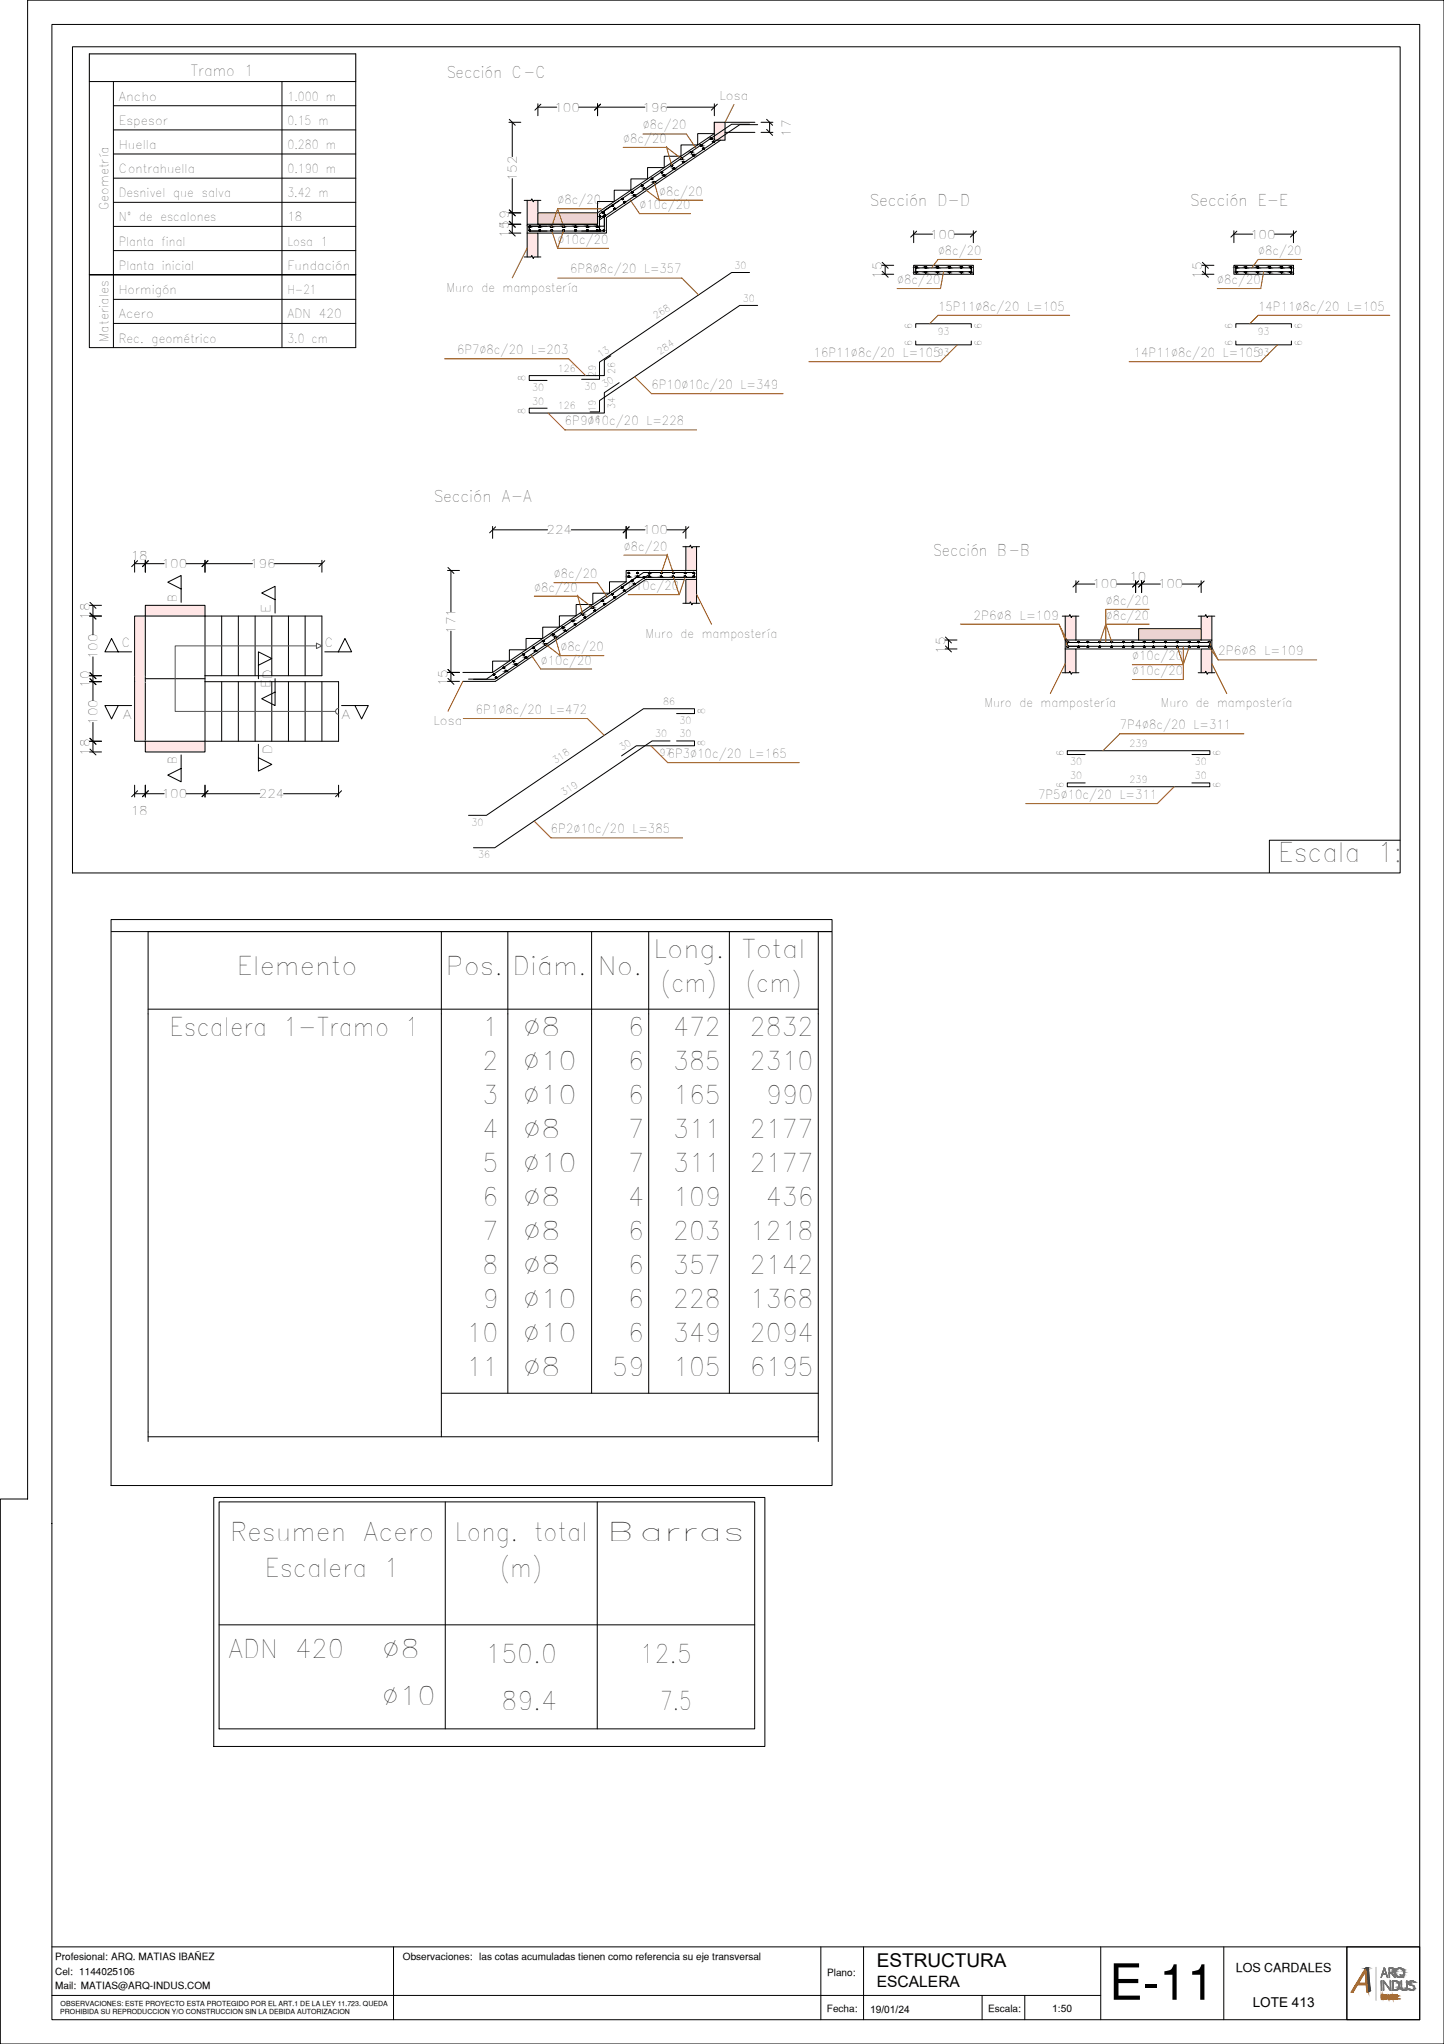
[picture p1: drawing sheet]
<svg xmlns="http://www.w3.org/2000/svg" width="594mm" height="841mm" viewBox="0 0 594 841" stroke-linecap="round" stroke-linejoin="round" font-family="sans-serif">
<defs><g id="words">
<text font-size="20.6" x="456.4" y="822.8">E-11</text>
<text font-size="11" x="525.8" y="354.5">Escala 1:100</text>
<g font-size="10.5">
<text x="268.8" y="394.2">Long.</text>
<text x="305.3" y="394.2">Total</text>
<text x="97.4" y="401.2">Elemento</text>
<text x="183.5" y="401.2">Pos.</text>
<text x="210.9" y="401.2">Diám.</text>
<text x="246" y="401.2">No.</text>
<text x="271.8" y="408.2">(cm)</text>
<text x="306.7" y="408.2">(cm)</text>
<text x="69.8" y="426.2">Escalera 1-Tramo 1</text>
<text x="198.5" y="426.2">1</text>
<text x="215.1" y="426.2">∅8</text>
<text x="258.4" y="426.2">6</text>
<text x="277" y="426.2">472</text>
<text x="308.5" y="426.2">2832</text>
<text x="198.5" y="440.2">2</text>
<text x="215.1" y="440.2">∅10</text>
<text x="258.4" y="440.2">6</text>
<text x="277" y="440.2">385</text>
<text x="308.5" y="440.2">2310</text>
<text x="198.5" y="454.2">3</text>
<text x="215.1" y="454.2">∅10</text>
<text x="258.4" y="454.2">6</text>
<text x="277" y="454.2">165</text>
<text x="315.1" y="454.2">990</text>
<text x="198.5" y="468.2">4</text>
<text x="215.1" y="468.2">∅8</text>
<text x="258.4" y="468.2">7</text>
<text x="277" y="468.2">311</text>
<text x="308.5" y="468.2">2177</text>
<text x="198.5" y="482.2">5</text>
<text x="215.1" y="482.2">∅10</text>
<text x="258.4" y="482.2">7</text>
<text x="277" y="482.2">311</text>
<text x="308.5" y="482.2">2177</text>
<text x="198.5" y="496.2">6</text>
<text x="215.1" y="496.2">∅8</text>
<text x="258.4" y="496.2">4</text>
<text x="277" y="496.2">109</text>
<text x="315.1" y="496.2">436</text>
<text x="198.5" y="510.2">7</text>
<text x="215.1" y="510.2">∅8</text>
<text x="258.4" y="510.2">6</text>
<text x="277" y="510.2">203</text>
<text x="308.5" y="510.2">1218</text>
<text x="198.5" y="524.2">8</text>
<text x="215.1" y="524.2">∅8</text>
<text x="258.4" y="524.2">6</text>
<text x="277" y="524.2">357</text>
<text x="308.5" y="524.2">2142</text>
<text x="198.5" y="538.2">9</text>
<text x="215.1" y="538.2">∅10</text>
<text x="258.4" y="538.2">6</text>
<text x="277" y="538.2">228</text>
<text x="308.5" y="538.2">1368</text>
<text x="192" y="552.2">10</text>
<text x="215.1" y="552.2">∅10</text>
<text x="258.4" y="552.2">6</text>
<text x="277" y="552.2">349</text>
<text x="308.5" y="552.2">2094</text>
<text x="192" y="566.2">11</text>
<text x="215.1" y="566.2">∅8</text>
<text x="251.9" y="566.2">59</text>
<text x="277" y="566.2">105</text>
<text x="308.5" y="566.2">6195</text>
<text x="94.6" y="634.2">Resumen Acero</text>
<text x="187.1" y="634.2">Long. total</text>
<text x="249.6" y="634.2">Barras</text>
<text x="109" y="648.7">Escalera 1</text>
<text x="205.7" y="648.7">(m)</text>
<text x="94" y="682.2">ADN 420</text>
<text x="157.1" y="682.2">∅8</text>
<text x="199.7" y="684.1">150.0</text>
<text x="263.3" y="684.1">12.5</text>
<text x="157.1" y="701.7">∅10</text>
<text x="206.3" y="703.6">89.4</text>
<text x="271.5" y="703.6">7.5</text>
</g>
<text font-size="7.8" x="360.7" y="809.1">ESTRUCTURA</text>
<g font-size="6.6">
<text x="183.7" y="32.2">Sección C-C</text>
<text x="357.8" y="84.7">Sección D-D</text>
<text x="489.5" y="84.7">Sección E-E</text>
<text x="178.3" y="206.4">Sección A-A</text>
<text x="383.8" y="228.7">Sección B-B</text>
</g>
<text font-size="6.4" x="360.7" y="817.7">ESCALERA</text>
<text font-size="6.2" x="78.5" y="31.2">Tramo 1</text>
<text font-size="5.6" x="515.4" y="826">LOTE 413</text>
<g font-size="5.1">
<text x="48.9" y="41.4">Ancho</text>
<text x="118.3" y="41.4">1.000 m</text>
<text x="296" y="41">Losa</text>
<text x="48.9" y="51.3">Espesor</text>
<text x="118.3" y="51.3">0.15 m</text>
<text x="264.5" y="53.2">∅8c/20</text>
<text x="256.4" y="58.7">∅8c/20</text>
<text x="48.9" y="61.3">Huella</text>
<text x="118.3" y="61.3">0.280 m</text>
<text x="48.9" y="71.2">Contrahuella</text>
<text x="118.3" y="71.2">0.190 m</text>
<text x="48.9" y="81.1">Desnivel que salva</text>
<text x="118.3" y="81.1">3.42 m</text>
<text x="271.2" y="80.5">∅8c/20</text>
<text x="44.6" y="86.4" transform="rotate(-90 44.6 86.4)">Geometría</text>
<text x="229.4" y="84.1">∅8c/20</text>
<text x="263.1" y="86">∅10c/20</text>
<text x="48.9" y="91.1">Nº de escalones</text>
<text x="118.3" y="91.1">18</text>
<text x="48.9" y="101">Planta final</text>
<text x="118.3" y="101">Losa 1</text>
<text x="229.4" y="100.3">∅10c/20</text>
<text x="385.9" y="104.8">∅8c/20</text>
<text x="517.6" y="104.8">∅8c/20</text>
<text x="48.9" y="110.9">Planta inicial</text>
<text x="118.3" y="110.9">Fundación</text>
<text x="234.6" y="112.5">6P8∅8c/20 L=357</text>
<text x="183.7" y="120">Muro de mampostería</text>
<text x="369.1" y="116.8">∅8c/20</text>
<text x="500.8" y="116.8">∅8c/20</text>
<text x="48.9" y="120.9">Hormigón</text>
<text x="118.3" y="120.9">H-21</text>
<text x="48.9" y="131">Acero</text>
<text x="118.3" y="131">ADN 420</text>
<text x="385.9" y="127.9">15P11∅8c/20 L=105</text>
<text x="517.6" y="127.9">14P11∅8c/20 L=105</text>
<text x="44.6" y="140.7" transform="rotate(-90 44.6 140.7)">Materiales</text>
<text x="48.9" y="141">Rec. geométrico</text>
<text x="118.3" y="141">3.0 cm</text>
<text x="188.1" y="145.7">6P7∅8c/20 L=203</text>
<text x="334.7" y="146.9">16P11∅8c/20 L=105</text>
<text x="466.5" y="146.9">14P11∅8c/20 L=105</text>
<text x="268" y="160.1">6P10∅10c/20 L=349</text>
<text x="232.4" y="175">6P9∅10c/20 L=228</text>
<text x="256.7" y="226.5">∅8c/20</text>
<text x="227.9" y="237.9">∅8c/20</text>
<text x="219.8" y="243.4">∅8c/20</text>
<text x="258.5" y="242.8">∅10c/20</text>
<text x="454.9" y="248.9">∅8c/20</text>
<text x="111.3" y="252.3" transform="rotate(-90 111.3 252.3)">E</text>
<text x="400.5" y="254.9">2P6∅8 L=109</text>
<text x="454.9" y="254.9">∅8c/20</text>
<text x="265.6" y="262.5">Muro de mampostería</text>
<text x="50.2" y="266.3">C</text>
<text x="133.6" y="266.3">C</text>
<text x="230.6" y="267.9">∅8c/20</text>
<text x="501.2" y="269.6">2P6∅8 L=109</text>
<text x="222.5" y="273.4">∅10c/20</text>
<text x="465.9" y="271.6">∅10c/20</text>
<text x="111.9" y="279.3" transform="rotate(-90 111.9 279.3)">D</text>
<text x="465.9" y="277.7">∅10c/20</text>
<text x="111.3" y="282.9" transform="rotate(-90 111.3 282.9)">E</text>
<text x="195.8" y="293.8">6P1∅8c/20 L=472</text>
<text x="405" y="291">Muro de mampostería</text>
<text x="477.6" y="291">Muro de mampostería</text>
<text x="50.5" y="295.9">A</text>
<text x="140.5" y="295.9">A</text>
<text x="178.3" y="298.3">Losa</text>
<text x="460.7" y="300.1">7P4∅8c/20 L=311</text>
<text x="111.9" y="310.2" transform="rotate(-90 111.9 310.2)">D</text>
<text x="274.7" y="311.9">6P3∅10c/20 L=165</text>
<text x="427.1" y="328.7">7P5∅10c/20 L=311</text>
<text x="226.7" y="342.9">6P2∅10c/20 L=385</text>
<text x="508.4" y="811.6">LOS CARDALES</text>
</g>
<g font-size="5">
<text x="228" y="45.9">100</text>
<text x="264.3" y="45.9">196</text>
<text x="325.3" y="56.2" transform="rotate(-90 325.3 56.2)">17</text>
<text x="212.6" y="74.5" transform="rotate(-90 212.6 74.5)">152</text>
<text x="209.4" y="93.8" transform="rotate(-90 209.4 93.8)">19</text>
<text x="209.4" y="97.9" transform="rotate(-90 209.4 97.9)">15</text>
<text x="382.6" y="98.2">100</text>
<text x="514.3" y="98.2">100</text>
<text x="362.8" y="114.8" transform="rotate(-90 362.8 114.8)">15</text>
<text x="494.5" y="114.8" transform="rotate(-90 494.5 114.8)">15</text>
<text x="224.8" y="219.8">224</text>
<text x="264.3" y="219.8">100</text>
<text x="53.8" y="230.5">18</text>
<text x="66.5" y="233.8">100</text>
<text x="102.8" y="233.8">196</text>
<text x="464.6" y="238.9">10</text>
<text x="449.3" y="242.1">100</text>
<text x="476.3" y="242.1">100</text>
<text x="36.8" y="255.1" transform="rotate(-90 36.8 255.1)">18</text>
<text x="187.3" y="260.8" transform="rotate(-90 187.3 260.8)">171</text>
<text x="388.8" y="269" transform="rotate(-90 388.8 269)">15</text>
<text x="40.1" y="271.3" transform="rotate(-90 40.1 271.3)">100</text>
<text x="36.8" y="283.1" transform="rotate(-90 36.8 283.1)">10</text>
<text x="184.1" y="282.3" transform="rotate(-90 184.1 282.3)">15</text>
<text x="40.1" y="298.3" transform="rotate(-90 40.1 298.3)">100</text>
<text x="36.8" y="311" transform="rotate(-90 36.8 311)">18</text>
<text x="66.5" y="328.4">100</text>
<text x="106.4" y="328.4">224</text>
<text x="53.8" y="335.4">18</text>
</g>
<g font-size="4.8">
<text x="72.7" y="247.8" transform="rotate(-90 72.7 247.8)">B</text>
<text x="72.7" y="314.4" transform="rotate(-90 72.7 314.4)">B</text>
</g>
<g font-size="4.2">
<text x="432.9" y="827.8">1:50</text>
<text x="357.9" y="828.1">19/01/24</text>
</g>
<g font-size="4.1">
<text x="22.7" y="806.5">Profesional: ARQ. MATIAS IBAÑEZ</text>
<text x="165.8" y="806.5">Observaciones: las cotas acumuladas tienen como referencia su eje transversal</text>
<text x="22.7" y="812.5">Cel: 1144025106</text>
<text x="340.3" y="813.2">Plano:</text>
<text x="22.7" y="818.4">Mail: MATIAS@ARQ-INDUS.COM</text>
<text x="340.2" y="827.7">Fecha:</text>
<text x="406.5" y="827.7">Escala:</text>
</g>
<g font-size="4">
<text x="302.2" y="110.6">30</text>
<text x="305.6" y="124.2">30</text>
<text x="269.9" y="131.4" transform="rotate(-34 269.9 131.4)">268</text>
<text x="375.3" y="135.2" transform="rotate(-90 375.3 135.2)">6</text>
<text x="385.7" y="137.7">93</text>
<text x="404" y="135.2" transform="rotate(-90 404 135.2)">6</text>
<text x="507" y="135.2" transform="rotate(-90 507 135.2)">6</text>
<text x="517.4" y="137.7">93</text>
<text x="535.7" y="135.2" transform="rotate(-90 535.7 135.2)">6</text>
<text x="375.3" y="142.4" transform="rotate(-90 375.3 142.4)">6</text>
<text x="404" y="142.4" transform="rotate(-90 404 142.4)">6</text>
<text x="507" y="142.4" transform="rotate(-90 507 142.4)">6</text>
<text x="535.7" y="142.4" transform="rotate(-90 535.7 142.4)">6</text>
<text x="247.1" y="147.4" transform="rotate(-35 247.1 147.4)">13</text>
<text x="271.6" y="146.1" transform="rotate(-34 271.6 146.1)">284</text>
<text x="385.7" y="146.3">93</text>
<text x="517.4" y="146.3">93</text>
<text x="229.5" y="153.1">126</text>
<text x="245.2" y="155" transform="rotate(-90 245.2 155)">29</text>
<text x="253" y="153.8" transform="rotate(-90 253 153.8)">26</text>
<text x="216.3" y="156.8" transform="rotate(-90 216.3 156.8)">8</text>
<text x="218.9" y="161">30</text>
<text x="240.5" y="160.5">30</text>
<text x="248.8" y="159.7" transform="rotate(-34 248.8 159.7)">30</text>
<text x="219" y="166.5">30</text>
<text x="216.3" y="170.2" transform="rotate(-90 216.3 170.2)">8</text>
<text x="229.5" y="168.5">126</text>
<text x="242.2" y="173.9">16</text>
<text x="245.2" y="169.6" transform="rotate(-90 245.2 169.6)">19</text>
<text x="253" y="168.3" transform="rotate(-90 253 168.3)">34</text>
<text x="272.8" y="290.1">86</text>
<text x="290.1" y="293.9" transform="rotate(-90 290.1 293.9)">8</text>
<text x="279.6" y="298">30</text>
<text x="269.5" y="303.4">30</text>
<text x="279.5" y="303.4">30</text>
<text x="255.9" y="309.1" transform="rotate(-34 255.9 309.1)">30</text>
<text x="271.3" y="311.3">97</text>
<text x="290.1" y="307.1" transform="rotate(-90 290.1 307.1)">8</text>
<text x="437.6" y="310.9" transform="rotate(-90 437.6 310.9)">6</text>
<text x="464.7" y="307.4">239</text>
<text x="502.2" y="310.9" transform="rotate(-90 502.2 310.9)">6</text>
<text x="228.5" y="314.4" transform="rotate(-34 228.5 314.4)">318</text>
<text x="440.3" y="314.9">30</text>
<text x="491.6" y="314.9">30</text>
<text x="440.3" y="320.7">30</text>
<text x="464.7" y="322.2">239</text>
<text x="491.6" y="320.7">30</text>
<text x="232" y="327.7" transform="rotate(-34 232 327.7)">319</text>
<text x="437.6" y="324.2" transform="rotate(-90 437.6 324.2)">6</text>
<text x="502.1" y="324.2" transform="rotate(-90 502.1 324.2)">6</text>
<text x="194" y="339.9">30</text>
<text x="196.7" y="353.2">36</text>
</g>
<g font-size="2.9">
<text x="24.9" y="825.4">OBSERVACIONES: ESTE PROYECTO ESTA PROTEGIDO POR EL ART.1 DE LA LEY 11.723. QUEDA</text>
<text x="24.8" y="828.9">PROHIBIDA SU REPRODUCCION Y/O CONSTRUCCION SIN LA DEBIDA AUTORIZACION</text>
</g>
</g></defs>
<!-- layer: ESC_LINEAS_DE_LA_TABLA -->
<path d="M36.8 22.2h109.6v11.4h-109.6z" fill="none" stroke="#dad7d3" stroke-width=".41"/>
<path d="M36.8 33.6h9.9v79.5h-9.9z" fill="none" stroke="#f2f1f0" stroke-width=".41"/>
<g fill="none" stroke="#000" stroke-width=".41">
<path d="M36.8 22.2h109.6v120.8h-109.6zM36.8 33.6h109.6M46.7 33.6v109.4M116 33.6v109.4M46.7 43.5h99.7M46.7 53.5h99.7M46.7 63.4h99.7M46.7 73.3h99.7M46.7 83.3h99.7M46.7 93.2h99.7M46.7 103.1h99.7M146.4 113.1h-109.6h109.6"/>
<path d="M46.7 123.2h99.7M46.7 133.1h99.7"/>
</g>
<!-- layer: ESC_GEOMETRIA_APOYO -->
<g fill="#ffe6e6" stroke="#ffe6e6" stroke-width=".41">
<path d="M216.9 82.5l4.4 9.8v-9.8zM216.9 82.5l4.4 9.8h-4.4z"/>
<path d="M216.9 95.9l4.4 9.8v-9.8zM216.9 95.9l4.4 9.8h-4.4z"/>
<path d="M293.9 50.3l4.4 7.4v-7.4zM293.9 50.3l4.4 7.4h-4.4z"/>
<path d="M282.2 224.9l4.4 9.8v-9.8zM282.2 224.9l4.4 9.8h-4.4z"/>
<path d="M282.2 238.4l4.4 9.8v-9.8zM282.2 238.4l4.4 9.8h-4.4z"/>
<path d="M438.2 253.5l4.5 9.8v-9.8zM438.2 253.5l4.5 9.8h-4.5z"/>
<path d="M438.2 267l4.5 9.8v-9.8zM438.2 267l4.5 9.8h-4.5z"/>
<path d="M494.2 253.5l4.4 9.8v-9.8zM494.2 253.5l4.4 9.8h-4.4z"/>
<path d="M494.2 267l4.4 9.8v-9.8zM494.2 267l4.4 9.8h-4.4z"/>
<path d="M55.4 280.5l4.4 24.5v-24.5zM55.4 280.5l4.4 24.5h-4.4z"/>
<path d="M59.8 305l24.5 4.4v-4.4zM59.8 305l24.5 4.4h-24.5z"/>
<path d="M55.4 278l4.4 2.5v-2.5zM55.4 278l4.4 2.5h-4.4z"/>
<path d="M59.8 249.1l24.5 4.4v-4.4zM59.8 249.1l24.5 4.4h-24.5z"/>
<path d="M55.4 253.5l4.4 24.5v-24.5zM55.4 253.5l4.4 24.5h-4.4z"/>
</g>
<g fill="none" stroke="#000" stroke-width=".41">
<path d="M293.9 50.3h4.4v7.4h-4.4zM296.5 57.7l-2.6 1.7M298.3 50.3h12.3M298.3 54.5h12.3M215.7 82.5h2.8l.3-.7 .6 1.2 .3-.5h2.8M216.9 95.9h4.4v9.8M216.9 82.5v9.8M216.9 95.9v9.8M221.3 82.5v9.8h-4.4v3.6M215.7 105.7h2.8l.3-.6 .6 1.3 .3-.7h2.8M280.9 224.9h2.8l.3-.6 .7 1.2 .3-.6h2.8M282.2 224.9v9.8h4.4v3.7"/>
<path d="M286.6 238.4h-4.4v9.8M286.6 224.9v9.8M286.6 238.4v9.8M84.3 253.5h-24.5v51.5h24.5M280.9 248.2h2.8l.3-.6 .7 1.3 .3-.7h2.8M437 253.5h2.9l.3-.6 .5 1.2 .4-.6h2.8M438.2 253.5v9.8M442.7 253.5v9.8h-4.5v3.7M492.9 253.5h2.9l.3-.6 .6 1.2 .3-.6h2.8M494.2 253.5v9.8h4.4v3.7M498.6 253.5v9.8M190.4 276.7h12.3"/>
<path d="M437 276.8h2.9l.3-.6 .5 1.2 .4-.6h2.8M438.2 267h4.5v9.8M438.2 267v9.8M492.9 276.8h2.9l.3-.6 .6 1.2 .3-.6h2.8M498.6 267h-4.4v9.8M498.6 267v9.8M190.4 280.4h13.4"/>
</g>
<!-- layer: ESC_LINEA_REFERENCIA_ARMADURA -->
<g fill="none" stroke="#954a00" stroke-width=".41">
<path d="M264.5 55.1h17.9l4 6M302 43l-3.7 7.3M256.4 60.6h17.8M265.1 77.7l6.1 4.7M269.1 74.9l2.1 7.5M274.2 60.6h.1M274.2 60.6l6.2 4.7M274.2 60.6l2.2 7.5M227 94.8l2.4 7.4M229.4 85.9l2.5 7.4M229.4 85.9l-2.4 7.4M229.4 85.9h17.9"/>
<path d="M231.9 94.8l-2.5 7.4M259.1 82l4 5.9h21M271.2 82.4h17.9M216.9 102.1l-6.2 12.2M229.4 102.2h21M229.5 114.4h51l6.9 7M388.2 111.8l-1.3 6.9h-17.8M403.8 106.8h-17.9l-2.6 3.4M519.9 111.8l-1.2 6.9h-17.9M535.5 106.8h-17.9l-2.6 3.4M440.1 129.7h-54.2l-3.4 3.5M571.8 129.7h-54.2l-3.4 3.5"/>
<path d="M182.9 147.6h51.1l6.9 6.9M261.1 155.1l6.9 6.9h54.2M393.9 141.9l-7 6.9h-54.1M525.6 141.9l-6.9 6.9h-54.2M225.5 170l6.9 6.9h54.1M227.9 239.8h17.9l4 5.9M256.7 228.4h17.8M274.5 228.4h.1M274.5 228.4l2.5 7.4M274.5 228.4l-2.4 7.4M277 237.3l2.5 7.4M281.9 237.3l-2.4 7.4"/>
<path d="M219.8 245.3h17.9M237.7 245.3h.1M237.7 245.3l6.1 4.7M237.7 245.3l2.1 7.5M258.5 244.7h21M279.5 244.7h.1M286.6 244.5l6.1 12.3M395.1 256.8h40.6l.3 .8M436 257.6l3.3 6.5M436 257.6l3.3 8.5M454.9 256.8l2.5 7.3M454.9 256.8l-2.4 7.3"/>
<path d="M454.9 256.8h17.9M472.8 250.7h-17.9v13.7M218.5 269.4l4 5.9h20.9M224.4 265.1l6.2 4.7M228.5 262.3l2.1 7.5M230.6 269.8h17.9M438.2 273.1l-6.1 12.3M465.9 273.5h20.9M484.3 266.1l2.5 7.4M486.8 273.5h.1M486.8 265.9v13.7h-20.9M489.3 266.1l-2.5 7.4"/>
<path d="M497.5 266.1l3.7 5.4M497.5 264.1l3.7 7.4M498.6 273.1l6.1 12.3M501.2 271.5h40.5M190.4 280.4l-6.1 12.2M190.6 295.6h51.1l6.9 7M267.8 306.9l6.9 6.9h54.2M511.7 301.9h-51l-7 7M219.7 337.8l7 6.9h54.1M483.1 323.7l-7 7h-54.1"/>
</g>
<!-- layer: ESC_CONTORNO_ESCALERA -->
<path d="M293.9 50.3v4.7l-48.1 32.6v4.7h-24.5M293.9 59.4l-44.4 30.2v6.3h-28.2M375.9 109.2h24.5v3.6h-24.5zM507.6 109.2h24.5v3.6h-24.5zM282.2 238.4h-16.6l-61.8 42M282.2 234.7h-24.6v4.7l-54.9 37.3M132.4 253.5h-48.1v-4.4h-24.5v4.4h-4.4v51.5h4.4v4.4h24.5v-4.4h55M132.4 278h-48.1v2.5h55M442.7 263.3h51.5M442.7 267h51.5" fill="none" stroke="#000" stroke-width=".41"/>
<!-- layer: ESC_COTAS -->
<g fill="none" stroke="#000" stroke-width=".41">
<path d="M209.4 50.3h4.9M209.5 49.1l2.5 2.4M210.7 50.3v14.2M221.3 42.7v4.9M221.3 44.1h7.7M222.5 42.9l-2.4 2.4M238.1 44.1h27.2M245.8 42.7v4.9M247.1 42.9l-2.5 2.4M274.4 44.1h19.5M293.9 42.7v4.9M295.1 42.9l-2.4 2.4"/>
<path d="M313.1 50.3h4.9M313.1 54.5h4.9M315.4 53.2l2.5 2.5M315.4 49.1l2.5 2.4M316.6 50.3v4.2M210.7 73.5v22.4M209.4 95.9h4.9M209.4 92.3h4.9M209.4 87.6h4.9M209.5 91l2.5 2.5M209.5 94.7l2.5 2.4M209.5 86.4l2.5 2.4"/>
<path d="M375.9 94.9v5M375.9 96.3h7.7M377.1 95.1l-2.4 2.5M392.7 96.3h7.7M400.4 94.9v5M401.7 95.1l-2.5 2.5M507.6 96.3h7.7M507.6 94.9v5M508.9 95.1l-2.5 2.5M524.4 96.3h7.7M532.1 94.9v5M533.4 95.1l-2.5 2.5"/>
<path d="M362.8 112.8h4.9M362.8 109.2h4.9M362.9 107.9l2.5 2.5M362.9 111.6l2.5 2.5M364.2 109.2v3.6M494.5 112.8h4.9M494.5 109.2h4.9M494.7 107.9l2.4 2.5M494.7 111.6l2.4 2.5M495.9 109.2v3.6M202.7 216.6v4.9M202.7 218h22.6"/>
<path d="M203.9 216.8l-2.5 2.4M235 218h30.4M257.6 216.6v4.9M258.8 216.8l-2.4 2.4M274.4 218h7.8M282.2 216.6v4.9M283.4 216.8l-2.5 2.4M55.4 230.5v4.9M55.4 231.9h12.1M56.6 230.7l-2.4 2.5M59.8 230.5v4.9M61 230.7l-2.4 2.5"/>
<path d="M76.6 231.9h27.3M84.3 230.5v4.9M85.6 230.7l-2.5 2.5M112.9 231.9h19.5M132.4 230.5v4.9M133.6 230.7l-2.4 2.5M184.1 234.7h4.9M184.3 233.5l2.4 2.5M185.5 234.7v17M442.7 239v4.8M443.9 239.1l-2.5 2.4M467.2 239v4.8"/>
<path d="M468.4 239.1l-2.4 2.4M469.7 239v4.8M470.8 239.1l-2.4 2.4M494.2 239v4.8M495.4 239.1l-2.5 2.4M36.8 253.5h5M36.8 249.1h5M37 252.3l2.5 2.4M37 247.8l2.5 2.5M38.2 249.1v12.1M185.5 259.7v20.7M442.7 240.3h7.7"/>
<path d="M459.5 240.3h17.9M486.4 240.3h7.8M36.8 278h5M37 279.3l2.5 2.4M37 276.8l2.5 2.5M38.2 270.3v17.9M184.1 276.7h4.9M184.3 275.4l2.4 2.5M184.3 279.1l2.4 2.5M388.8 267h4.9M388.8 263.3h4.9M389 262.1l2.4 2.5"/>
<path d="M389 265.8l2.4 2.5M390.2 263.3v3.7M36.8 280.5h5M38.2 297.3v12.1M184.1 280.4h4.9M36.8 309.4h5M36.8 305h5M37 303.8l2.5 2.4M37 308.2l2.5 2.4M55.4 326.6h12.1M55.4 323.1v4.8M56.6 325.4l-2.4 2.4"/>
<path d="M59.8 323.1v4.8M61 325.4l-2.4 2.4M76.6 326.6h30.3M84.3 323.1v4.8M85.6 325.4l-2.5 2.4M116.7 326.6h22.6M139.3 323.1v4.8M140.5 325.4l-2.4 2.4"/>
</g>
<!-- layer: ESC_ESCALON -->
<g fill="none" stroke="#000" stroke-width=".41">
<path d="M293.9 55h-6.9v4.6h-6.8v4.7h-6.9v4.6h-6.9v4.7h-6.8v4.7h-6.9v4.6h-6.9v4.7M257.6 239.4h-6.8v4.7h-6.9v4.6h-6.9v4.7h-6.9v4.6h-6.8v4.7h-6.9v4.7h-6.8v4.6h-6.9v4.7M84.3 253.5v24.5M91.2 253.5v24.5M98.1 253.5v24.5M105 253.5v24.5M111.8 253.5v24.5M118.7 253.5v24.5M125.5 253.5v24.5M132.4 253.5v24.5M59.8 279.3h24.5M84.3 280.5v24.5"/>
<path d="M91.2 280.5v24.5M98.1 280.5v24.5M105 280.5v24.5M111.8 280.5v24.5M118.7 280.5v24.5M125.5 280.5v24.5M132.4 280.5v24.5M139.3 280.5v24.5"/>
</g>
<!-- layer: ESC_RECRECIDO -->
<g fill="#ffd2d2" stroke="#ffd2d2" stroke-width=".41">
<path d="M221.3 87.6l24.5 4.7v-4.7zM221.3 87.6l24.5 4.7h-24.5z"/>
<path d="M468.4 258.7l25.8 4.6v-4.6zM468.4 258.7l25.8 4.6h-25.8z"/>
</g>
<path d="M221.3 87.6h24.5v4.7h-24.5zM468.4 258.7h25.8v4.6h-25.8z" fill="none" stroke="#000" stroke-width=".41"/>
<!-- layer: ESC_BARRAS_ARMADURA_LONGITUDINAL -->
<g fill="none" stroke="#000" stroke-width=".41">
<path d="M308.4 51.1h-7.4l-54.4 36.9v7.1h-7.3M311.7 51.3h-7.4l-57.7 39.2v4.6h-3.8M251.3 84.9l-2.7 1.8v6.4h-30.9v2h7.4M254.7 82.5l-6.1 4.2v8.4h-30.9v-2h7.4M308.4 112.1h-7.4l-54.4 36.9v7.1h-7.3M376.7 111.8v-1.6h22.9v1.6M376.7 110.2v1.6h22.9v-1.6M508.4 111.8v-1.6h22.9v1.6M508.4 110.2v1.6h22.9v-1.6M311.7 125.7h-7.4l-57.7 39.1v4.7h-3.8M376.7 134.8v-1.6h22.9v1.6M508.4 134.8v-1.6h22.9v1.6"/>
<path d="M251.3 146.4l-2.7 1.8v6.3h-30.9v2h7.4M254.7 157.5l-6.1 4.1v8.4h-30.9v-2h7.4M376.7 140.3v1.6h22.9v-1.6M508.4 140.3v1.6h22.9v-1.6M275.6 235.6h-7.3l-64.7 43.9h-8.8M278.4 237.6h7.3v-2h-21l-64.6 43.8h-7.3M278.4 235.6h7.3v2h-23.9l-6.1 4.1M446.4 265.9h-7.3v-1.5h58.7v1.5h-7.4M446.5 264.4h-7.4v1.5h58.6v-1.5h-7.3M278.4 293.6h7.3v-2h-21l-64.6 43.9h-7.3M275.6 304.9h-7.3l-64.7 43.9h-8.8M278.4 304.9h7.3v2h-23.9l-6.1 4.1"/>
<path d="M446.4 310.5h-7.3v-1.6h58.7v1.6h-7.4M446.5 322.1h-7.4v1.6h58.6v-1.6h-7.3"/>
</g>
<!-- layer: ESC_BARRAS_ARMADURA_TRANSVERSAL -->
<g fill="none" stroke="#000" stroke-width=".41">
<circle cx="288.5" cy="59.8" r=".23"/>
<circle cx="292.6" cy="57.1" r=".23"/>
<circle cx="293.4" cy="58.4" r=".23"/>
<circle cx="260.1" cy="79.1" r=".23"/>
<circle cx="264.2" cy="76.3" r=".23"/>
<circle cx="265" cy="77.6" r=".23"/>
<circle cx="268.2" cy="73.6" r=".23"/>
<circle cx="269.1" cy="74.9" r=".23"/>
<circle cx="272.3" cy="70.8" r=".23"/>
<circle cx="273.2" cy="72.1" r=".23"/>
<circle cx="276.3" cy="68.1" r=".23"/>
<circle cx="277.2" cy="69.4" r=".23"/>
<circle cx="280.4" cy="65.3" r=".23"/>
<circle cx="281.3" cy="66.6" r=".23"/>
<circle cx="284.5" cy="62.6" r=".23"/>
<circle cx="285.4" cy="63.9" r=".23"/>
<circle cx="289.4" cy="61.1" r=".23"/>
<circle cx="218" cy="93.3" r=".23"/>
<circle cx="218" cy="94.8" r=".23"/>
<circle cx="222" cy="93.3" r=".23"/>
<circle cx="222" cy="94.8" r=".23"/>
<circle cx="226.9" cy="93.3" r=".23"/>
<circle cx="226.9" cy="94.8" r=".23"/>
<circle cx="231.9" cy="93.3" r=".23"/>
<circle cx="231.9" cy="94.8" r=".23"/>
<circle cx="236.8" cy="93.3" r=".23"/>
<circle cx="236.8" cy="94.8" r=".23"/>
<circle cx="241.7" cy="94.8" r=".23"/>
<circle cx="241.7" cy="93.3" r=".23"/>
<circle cx="245.7" cy="93.3" r=".23"/>
<circle cx="245.7" cy="94.8" r=".23"/>
<circle cx="246.8" cy="94.8" r=".23"/>
<circle cx="246.8" cy="89" r=".23"/>
<circle cx="247.9" cy="87.4" r=".23"/>
<circle cx="248.4" cy="89" r=".23"/>
<circle cx="248.4" cy="94.8" r=".23"/>
<circle cx="248.8" cy="88.7" r=".23"/>
<circle cx="252" cy="84.6" r=".23"/>
<circle cx="252.9" cy="85.9" r=".23"/>
<circle cx="256.1" cy="81.9" r=".23"/>
<circle cx="256.9" cy="83.1" r=".23"/>
<circle cx="261" cy="80.4" r=".23"/>
<circle cx="376.9" cy="112" r=".23"/>
<circle cx="376.9" cy="110" r=".23"/>
<circle cx="380.8" cy="110" r=".23"/>
<circle cx="380.8" cy="112" r=".23"/>
<circle cx="385.7" cy="112" r=".23"/>
<circle cx="385.7" cy="110" r=".23"/>
<circle cx="390.6" cy="110" r=".23"/>
<circle cx="390.6" cy="112" r=".23"/>
<circle cx="395.5" cy="110" r=".23"/>
<circle cx="395.5" cy="112" r=".23"/>
<circle cx="399.4" cy="112" r=".23"/>
<circle cx="399.4" cy="110" r=".23"/>
<circle cx="508.7" cy="112" r=".23"/>
<circle cx="508.7" cy="110" r=".23"/>
<circle cx="512.5" cy="112" r=".23"/>
<circle cx="512.5" cy="110" r=".23"/>
<circle cx="517.4" cy="112" r=".23"/>
<circle cx="517.4" cy="110" r=".23"/>
<circle cx="522.3" cy="112" r=".23"/>
<circle cx="522.3" cy="110" r=".23"/>
<circle cx="527.2" cy="112" r=".23"/>
<circle cx="527.2" cy="110" r=".23"/>
<circle cx="531.1" cy="112" r=".23"/>
<circle cx="531.1" cy="110" r=".23"/>
<circle cx="258.7" cy="237.3" r=".23"/>
<circle cx="258.7" cy="235.8" r=".23"/>
<circle cx="260" cy="239" r=".23"/>
<circle cx="262.2" cy="235.8" r=".23"/>
<circle cx="262.2" cy="237.3" r=".23"/>
<circle cx="265" cy="237.5" r=".23"/>
<circle cx="267.2" cy="235.8" r=".23"/>
<circle cx="267.2" cy="237.3" r=".23"/>
<circle cx="272.1" cy="237.3" r=".23"/>
<circle cx="272.1" cy="235.8" r=".23"/>
<circle cx="277" cy="235.8" r=".23"/>
<circle cx="277" cy="237.3" r=".23"/>
<circle cx="281.9" cy="235.8" r=".23"/>
<circle cx="281.9" cy="237.3" r=".23"/>
<circle cx="285.4" cy="237.3" r=".23"/>
<circle cx="285.4" cy="235.8" r=".23"/>
<circle cx="231.6" cy="258.2" r=".23"/>
<circle cx="232.5" cy="259.6" r=".23"/>
<circle cx="235.7" cy="255.5" r=".23"/>
<circle cx="236.6" cy="256.8" r=".23"/>
<circle cx="239.8" cy="252.7" r=".23"/>
<circle cx="240.6" cy="254" r=".23"/>
<circle cx="243.8" cy="250" r=".23"/>
<circle cx="244.7" cy="251.3" r=".23"/>
<circle cx="247.9" cy="247.2" r=".23"/>
<circle cx="248.7" cy="248.5" r=".23"/>
<circle cx="251.9" cy="244.5" r=".23"/>
<circle cx="252.8" cy="245.8" r=".23"/>
<circle cx="256" cy="241.7" r=".23"/>
<circle cx="256.9" cy="243" r=".23"/>
<circle cx="260.9" cy="240.2" r=".23"/>
<circle cx="203.2" cy="277.5" r=".23"/>
<circle cx="204.1" cy="278.8" r=".23"/>
<circle cx="207.3" cy="274.8" r=".23"/>
<circle cx="208.1" cy="276.1" r=".23"/>
<circle cx="211.3" cy="272" r=".23"/>
<circle cx="212.2" cy="273.3" r=".23"/>
<circle cx="215.4" cy="269.2" r=".23"/>
<circle cx="216.3" cy="270.6" r=".23"/>
<circle cx="219.4" cy="266.5" r=".23"/>
<circle cx="220.3" cy="267.8" r=".23"/>
<circle cx="223.5" cy="263.7" r=".23"/>
<circle cx="224.4" cy="265.1" r=".23"/>
<circle cx="227.6" cy="261" r=".23"/>
<circle cx="228.5" cy="262.3" r=".23"/>
<circle cx="439.3" cy="266.1" r=".23"/>
<circle cx="439.3" cy="264.1" r=".23"/>
<circle cx="443.7" cy="266.1" r=".23"/>
<circle cx="443.7" cy="264.1" r=".23"/>
<circle cx="447.5" cy="264.1" r=".23"/>
<circle cx="447.5" cy="266.1" r=".23"/>
<circle cx="452.5" cy="266.1" r=".23"/>
<circle cx="452.5" cy="264.1" r=".23"/>
<circle cx="457.4" cy="264.1" r=".23"/>
<circle cx="457.4" cy="266.1" r=".23"/>
<circle cx="462.3" cy="264.1" r=".23"/>
<circle cx="462.3" cy="266.1" r=".23"/>
<circle cx="466.1" cy="264.1" r=".23"/>
<circle cx="466.1" cy="266.1" r=".23"/>
<circle cx="470.7" cy="264.1" r=".23"/>
<circle cx="470.7" cy="266.1" r=".23"/>
<circle cx="474.5" cy="264.1" r=".23"/>
<circle cx="474.5" cy="266.1" r=".23"/>
<circle cx="479.4" cy="264.1" r=".23"/>
<circle cx="479.4" cy="266.1" r=".23"/>
<circle cx="484.3" cy="266.1" r=".23"/>
<circle cx="484.3" cy="264.1" r=".23"/>
<circle cx="489.2" cy="266.1" r=".23"/>
<circle cx="489.2" cy="264.1" r=".23"/>
<circle cx="493" cy="264.1" r=".23"/>
<circle cx="493" cy="266.1" r=".23"/>
<circle cx="497.5" cy="264.1" r=".23"/>
<circle cx="497.5" cy="266.1" r=".23"/>
</g>
<g fill="#000" stroke="#000" stroke-width=".41">
<path d="M288.4 59.6h.2zM292.4 57.2h.4zM292.4 57h.4zM292.5 57.3h.2zM293.4 58.2h.2zM293.4 58.6h.2zM260 78.9h.2zM260 79.4h.2zM264.1 76.6h.2zM264.8 77.7h.5zM264.9 77.9h.3zM265 77.9h.2z"/>
<path d="M268.1 73.5h.3zM268.2 73.9h.2zM269 75.1h.3zM272 70.9h.6zM272.1 70.7h.4zM272.1 71.1h.4zM272.2 71.1h.2zM276.2 68.1h.4zM276.2 68h.4zM277 69.5h.5zM277 69.3h.5zM280.2 65.5h.4z"/>
<path d="M281.1 66.5h.4zM281.1 66.9h.3zM284.2 62.7h.5zM284.3 62.5h.4zM285.1 64h.5zM285.2 63.7h.4zM285.3 64.1h.2zM288.4 60.1h.3zM289.3 60.9h.2zM289.3 61.4h.2zM217.7 93.4h.5zM217.8 93.2h.4z"/>
<path d="M221.8 94.9h.5zM221.8 94.8h.5zM221.8 95h.5zM221.9 94.7h.4zM222 93.5h.2zM222 95.1h.2zM231.6 93.4h.5zM231.7 93.2h.4zM236.5 94.9h.5zM236.6 94.7h.4zM236.6 93.5h.3zM236.7 95.1h.2z"/>
<path d="M236.7 94.6h.2zM241.4 93.4h.5zM241.5 93.2h.4zM241.6 93.5h.2zM241.6 95.1h.2zM245.5 94.9h.5zM245.5 94.7h.5zM245.6 95.1h.2zM245.6 94.6h.2zM246.6 89.2h.4zM247.7 87.3h.5zM247.8 87.2h.3z"/>
<path d="M248.2 89.2h.4zM248.6 88.8h.5zM248.6 88.6h.5zM248.7 88.9h.2zM248.7 88.5h.2zM251.8 84.7h.4zM251.9 84.5h.3zM251.9 84.4h.3zM251.9 84.4h.2zM252.8 86.2h.2zM256 81.6h.2zM256 82.1h.2z"/>
<path d="M256.9 83.4h.2zM260.8 80.5h.4zM260.9 80.6h.2zM376.7 110.1h.5zM376.7 112h.5zM376.9 112.2h.2zM376.9 110.2h.2zM380.5 110.1h.6zM380.5 112h.6zM380.6 112h.5zM380.7 112.2h.2zM380.7 110.2h.2z"/>
<path d="M390.4 110.1h.4zM390.4 112.1h.4zM390.4 109.9h.4zM390.4 111.9h.4zM395.4 109.8h.2zM395.4 111.8h.2zM399.2 110.2h.3zM399.2 112.2h.3zM399.3 109.8h.2zM399.3 111.8h.2zM508.6 110.2h.2zM508.6 112.2h.2z"/>
<path d="M512.4 110.2h.2zM512.4 112.2h.2zM517.3 110.2h.2zM517.3 112.2h.2zM522.2 112.2h.2zM522.2 110.2h.2zM527 110.1h.5zM527 112h.5zM527.1 112.2h.3zM527.1 110.2h.3zM530.8 110.1h.5zM530.8 112h.5z"/>
<path d="M530.9 112h.4zM531 112.2h.2zM531 110.2h.2zM258.5 235.9h.4zM258.5 237.2h.4zM258.5 237.5h.4zM258.6 236h.2zM258.6 237.5h.2zM262.1 235.9h.4zM262.1 237.2h.4zM262.1 237.5h.3zM262.1 236h.3z"/>
<path d="M262.2 236h.2zM262.2 237.5h.2zM264.8 237.4h.4zM264.8 237.7h.4zM264.9 237.3h.2zM266.9 235.8h.5zM267 235.9h.4zM267 237.3h.4zM267 237.2h.4zM267 237.5h.3zM267.1 236h.2zM267.1 237.5h.2z"/>
<path d="M276.7 237.4h.5zM276.8 235.7h.4zM276.8 237.5h.4zM276.8 235.6h.4zM281.7 235.9h.4zM281.7 237.2h.4zM281.7 237.5h.4zM281.7 235.6h.4zM281.8 235.6h.2zM281.8 235.5h.2zM281.8 237.1h.2zM285.2 235.9h.5z"/>
<path d="M285.3 237.2h.4zM285.3 237.5h.3zM285.3 235.6h.3zM285.3 235.5h.3zM285.3 237.1h.3zM231.5 258h.2zM232.3 259.7h.5zM232.4 259.8h.3zM232.4 259.8h.2zM235.5 255.7h.4zM235.6 255.7h.3zM235.6 255.3h.2z"/>
<path d="M236.5 256.6h.2zM236.5 257h.2zM239.7 253h.2zM240.6 253.8h.2zM240.6 254.3h.2zM243.7 250.2h.2zM244.5 251.4h.4zM244.6 251.5h.2zM247.8 247h.2zM247.8 247.5h.2zM248.6 248.7h.4zM248.6 248.4h.4z"/>
<path d="M248.6 248.7h.3zM248.6 248.8h.3zM248.7 248.8h.2zM251.7 244.6h.5zM251.8 244.7h.3zM251.9 244.7h.2zM252.6 245.9h.5zM252.6 245.7h.5zM252.6 245.9h.4zM252.7 245.6h.3zM252.7 246h.3zM255.7 241.8h.6z"/>
<path d="M255.8 241.9h.4zM255.9 242h.2zM260.7 240.4h.5zM260.7 240.4h.4zM203.1 277.3h.2zM203.1 277.8h.2zM204 279.1h.2zM207.2 274.6h.2zM207.2 275h.2zM208 276h.4zM208.1 276.3h.2zM211.3 271.8h.2z"/>
<path d="M211.3 272.3h.2zM212 273.4h.5zM212.1 273.5h.3zM215.2 269.4h.4zM215.2 269.1h.4zM215.2 269.5h.4zM215.3 269.5h.2zM216.2 270.8h.2zM219.2 266.6h.5zM219.3 266.4h.4zM219.3 266.7h.3zM219.4 266.8h.2z"/>
<path d="M223.3 263.7h.5zM223.4 263.6h.3zM224.2 265.2h.4zM224.2 265h.4zM227.3 261.1h.5zM227.4 261.2h.4zM228.3 262.2h.4zM228.3 262.5h.3zM439.1 266.2h.5zM439.1 266.3h.4zM443.5 264.2h.5zM443.5 266.2h.5z"/>
<path d="M443.5 264.3h.5zM443.6 264h.4zM443.6 264.4h.3zM443.6 266h.4zM443.6 266.3h.3zM443.7 264.4h.2zM443.7 266.4h.2zM447.4 264.1h.4zM447.4 264.3h.4zM447.4 266.1h.4zM447.4 264h.4zM447.4 266h.4z"/>
<path d="M452.2 266.2h.5zM452.3 266.3h.3zM457.1 264.3h.5zM457.2 264.1h.4zM457.2 266.1h.4zM457.2 266.3h.4zM457.3 264.4h.2zM457.3 266.4h.2zM457.3 263.9h.2zM457.3 265.9h.2zM462 264.3h.5zM462.1 264.1h.4z"/>
<path d="M462.1 266.1h.4zM462.1 266.3h.4zM462.2 264.4h.2zM462.2 266.4h.2zM462.2 263.9h.2zM462.2 265.9h.2zM466 264.4h.2zM466 266.4h.2zM470.6 264.4h.2zM470.6 266.4h.2zM474.4 264.4h.3zM474.4 266.4h.3z"/>
<path d="M479.2 264.3h.5zM479.3 264h.4zM479.3 264.4h.3zM479.3 266h.4zM479.3 266.3h.3zM479.4 264.4h.2zM479.4 266.4h.2zM484.1 264.1h.5zM484.1 264.3h.5zM484.1 266.1h.5zM484.2 264h.4zM484.2 264.4h.3z"/>
<path d="M484.2 266h.4zM484.2 266.3h.3zM484.3 264.4h.2zM484.3 266.4h.2zM492.8 264.3h.5zM492.9 264.1h.4zM492.9 266.1h.4zM492.9 266.3h.3zM497.3 266.1h.4zM497.3 264.1h.4zM497.3 264.3h.4zM497.3 266h.4z"/>
<path d="M497.3 264h.4zM497.4 266.4h.2zM497.4 264.4h.2z"/>
<path d="M288.4 59.6h.3zM288.4 59.6h.3z"/>
<path d="M288.4 59.6h.3zM288.4 59.6h.3z"/>
<path d="M288.4 59.6l.3 .1zM288.4 59.6l.3 .1zM288.4 59.7h.3zM288.4 59.7h.3z"/>
<path d="M288.4 59.7h.3zM288.3 59.7h.4z"/>
<path d="M288.3 59.7h.5zM288.3 59.7h.5zM288.3 59.7h.5zM288.3 59.7h.5z"/>
<path d="M288.3 59.7l.5 .1zM288.3 59.7l.5 .1zM288.3 59.8h.5zM288.3 59.8h.5z"/>
<path d="M288.3 59.8h.5zM288.3 59.8h.5zM288.3 59.8h.5zM288.3 59.8h.5z"/>
<path d="M288.3 59.8h.5zM288.3 59.8h.5z"/>
<path d="M288.3 59.9h.5zM288.3 59.9h.5zM288.3 59.9h.5zM288.3 59.9h.5z"/>
<path d="M288.3 59.9l.5 .1zM288.3 59.9l.5 .1zM288.3 60h.5zM288.3 60h.5z"/>
<path d="M288.3 60h.5zM288.3 60h.4zM288.3 60h.4z"/>
<path d="M288.3 59.8h.5zM288.3 59.8l.5 .1zM288.3 59.9h.5zM288.3 59.9h.5z"/>
<path d="M292.5 56.9h.2zM292.5 56.9h.2z"/>
<path d="M292.5 56.9h.2zM292.5 56.9h.2z"/>
<path d="M292.5 56.9h.2zM292.5 56.9h.2z"/>
<path d="M292.5 56.9h.3zM292.4 56.9h.4zM292.4 56.9h.4zM292.4 56.9h.4z"/>
<path d="M292.5 57.3h.2zM292.5 57.3h.2z"/>
<path d="M292.5 57.3h.2zM292.5 57.3h.2zM292.5 57.3h.2zM292.5 57.3h.2z"/>
<path d="M292.4 56.9l.4 .1zM292.4 56.9l.4 .1zM292.4 57h.4z"/>
<path d="M292.4 57.3h.4zM292.4 57.3h.3z"/>
<path d="M292.4 57h.4zM292.4 57h.4zM292.4 57h.4zM292.4 57h.4z"/>
<path d="M292.4 57l.4 .1zM292.4 57l.4 .1zM292.4 57.1h.4zM292.4 57.1h.4z"/>
<path d="M292.4 57.1h.4zM292.4 57.1h.4zM292.4 57.1h.4zM292.4 57.1h.4z"/>
<path d="M292.4 57.1h.4zM292.4 57.1h.4z"/>
<path d="M292.4 57.1l.4 .1zM292.4 57.1l.4 .1zM292.4 57.2h.4zM292.4 57.2h.4z"/>
<path d="M292.4 57.2h.4zM292.4 57.2h.4zM292.4 57.2h.4z"/>
<path d="M292.4 57.2h.4zM292.4 57.2l.4 .1zM292.4 57.3h.4zM292.4 57.3h.4z"/>
<path d="M293.4 58.2h.2zM293.4 58.2h.2z"/>
<path d="M293.4 58.2h.2zM293.3 58.2h.3zM293.3 58.2h.3zM293.3 58.2h.3z"/>
<path d="M293.3 58.2h.4zM293.3 58.2h.4zM293.3 58.2h.4zM293.3 58.2h.4zM293.3 58.2h.4zM293.3 58.2h.4z"/>
<path d="M293.3 58.6h.3zM293.3 58.6h.3zM293.4 58.6h.2zM293.4 58.6h.2z"/>
<path d="M293.3 58.2l.4 .1zM293.3 58.2l.4 .1zM293.3 58.3h.4zM293.3 58.3h.4z"/>
<path d="M293.3 58.5l.4 .1zM293.3 58.5l.4 .1z"/>
<path d="M293.3 58.6h.4zM293.3 58.6h.3zM293.3 58.6h.3zM293.3 58.6h.3z"/>
<path d="M293.3 58.3h.4zM293.3 58.3h.4z"/>
<path d="M293.3 58.3l.4 .1zM293.3 58.3l.4 .1zM293.3 58.4h.4zM293.3 58.4h.4z"/>
<path d="M293.3 58.4h.4zM293.3 58.4h.4zM293.3 58.4h.4zM293.3 58.4h.4z"/>
<path d="M293.3 58.4h.4zM293.3 58.4h.4zM293.3 58.4h.4zM293.3 58.4h.4z"/>
<path d="M293.3 58.4l.4 .1zM293.3 58.4l.4 .1zM293.3 58.5h.4zM293.3 58.5h.4z"/>
<path d="M293.3 58.5h.4zM293.3 58.5h.4zM293.3 58.5h.4zM293.3 58.5h.4z"/>
<path d="M260 78.9h.2zM260 78.9h.2z"/>
<path d="M260 78.9h.3zM260 78.9h.3zM260 78.9h.3zM260 78.9h.3z"/>
<path d="M260 78.9l.3 .1zM260 78.9l.3 .1zM259.9 79h.4zM259.9 79h.4zM259.9 79h.4zM259.9 79h.4z"/>
<path d="M260 79.3h.3zM260 79.3l.2 .1zM260 79.4h.2zM260 79.4h.2z"/>
<path d="M259.9 79h.5zM259.9 79h.5zM259.9 79h.5zM259.9 79h.5z"/>
<path d="M259.9 79.3h.4zM259.9 79.3h.4z"/>
<path d="M259.9 79.3h.4zM259.9 79.3h.4zM260 79.3h.3zM260 79.3h.3z"/>
<path d="M259.9 79l.5 .1zM259.9 79l.5 .1zM259.9 79.1h.5zM259.9 79.1h.5z"/>
<path d="M259.9 79.1h.5zM259.9 79.1h.5z"/>
<path d="M259.9 79.1h.5zM259.9 79.1h.5zM259.9 79.1h.5zM259.9 79.1h.5z"/>
<path d="M259.9 79.1l.5 .1zM259.9 79.1l.5 .1zM259.9 79.2h.5zM259.9 79.2h.5z"/>
<path d="M259.9 79.2h.5zM259.9 79.2h.5zM259.9 79.2h.5zM259.9 79.2h.5z"/>
<path d="M259.9 79.2h.5zM259.9 79.2l.4 .1zM259.9 79.3h.4zM259.9 79.3h.4z"/>
<path d="M264.1 76.1h.2zM264.1 76.1h.2zM264.1 76.1h.2z"/>
<path d="M264.1 76.1l.2 .1zM264.1 76.1l.2 .1zM264 76.2h.3zM264 76.2h.3z"/>
<path d="M264.1 76.6h.2zM264.1 76.6h.2z"/>
<path d="M264 76.2h.4zM264 76.2h.4z"/>
<path d="M264 76.6h.3zM264 76.6h.3z"/>
<path d="M264 76.2h.4zM264 76.2h.4zM264 76.2h.4zM264 76.2h.4z"/>
<path d="M264 76.2l.4 .1zM264 76.2l.4 .1zM264 76.3h.4zM264 76.3h.4z"/>
<path d="M264 76.5h.4zM264 76.5l.3 .1zM264 76.6h.3zM264 76.6h.3z"/>
<path d="M264 76.3h.4zM264 76.3h.4zM264 76.3h.4zM264 76.3h.4z"/>
<path d="M264 76.3l.4 .1zM264 76.3l.4 .1zM264 76.4h.4zM264 76.4h.4z"/>
<path d="M264 76.4h.4zM264 76.4h.4z"/>
<path d="M264 76.4h.4zM264 76.4h.4zM264 76.4h.4zM264 76.4h.4z"/>
<path d="M264 76.4l.4 .1zM264 76.4l.4 .1zM264 76.5h.4zM264 76.5h.4z"/>
<path d="M264 76.5h.4zM264 76.5h.4zM264 76.5h.4zM264 76.5h.4zM264 76.5h.4zM264 76.5h.4z"/>
<path d="M264.9 77.5h.4zM264.9 77.5h.4zM264.9 77.5h.4z"/>
<path d="M265 77.5h.2zM265 77.5h.2z"/>
<path d="M265 77.5h.2zM264.9 77.5h.3z"/>
<path d="M264.9 77.9h.3zM264.9 77.9h.3z"/>
<path d="M264.9 77.9h.3zM264.9 77.9h.3z"/>
<path d="M264.9 77.5h.3zM264.9 77.5h.3z"/>
<path d="M264.9 77.5h.3zM264.9 77.5h.3zM264.9 77.5h.3zM264.9 77.5h.3z"/>
<path d="M264.9 77.5h.4zM264.9 77.5h.4zM264.9 77.5h.4z"/>
<path d="M264.9 77.8h.3zM264.9 77.8h.4z"/>
<path d="M264.9 77.8l.3 .1zM264.9 77.8l.3 .1zM264.9 77.9h.3z"/>
<path d="M264.9 77.5l.4 .1zM264.9 77.5l.4 .1z"/>
<path d="M264.9 77.8h.4zM264.9 77.8h.4z"/>
<path d="M264.9 77.6h.4zM264.9 77.6h.4zM264.9 77.6h.4zM264.9 77.6h.4z"/>
<path d="M264.9 77.6l.4 .1zM264.9 77.6l.4 .1zM264.8 77.7h.5zM264.8 77.7h.5z"/>
<path d="M264.8 77.7h.5zM264.8 77.7h.5zM264.8 77.7h.5z"/>
<path d="M264.9 77.7l.4 .1zM264.9 77.7l.4 .1zM264.9 77.8h.4zM264.9 77.8h.4z"/>
<path d="M264.9 77.8h.4zM264.9 77.8h.4zM264.9 77.8h.4zM264.9 77.8h.4z"/>
<path d="M268 73.8h.4zM268.1 73.8h.3zM268.1 73.8h.3z"/>
<path d="M268.2 73.4h.2zM268.2 73.4h.2z"/>
<path d="M268.2 73.4h.2zM268.1 73.4h.3z"/>
<path d="M268.1 73.4h.3zM268.1 73.4h.3zM268.1 73.4h.3zM268.1 73.4h.3z"/>
<path d="M268.1 73.8h.3zM268.1 73.8h.3z"/>
<path d="M268.1 73.8l.3 .1zM268.1 73.8l.3 .1z"/>
<path d="M268.1 73.4h.3zM268.1 73.4h.3z"/>
<path d="M268.1 73.4l.3 .1zM268.1 73.4l.3 .1zM268 73.5h.4z"/>
<path d="M268 73.5h.4zM268 73.5h.4z"/>
<path d="M268 73.7h.4zM268 73.7h.5z"/>
<path d="M268 73.7l.4 .1zM268 73.7l.4 .1zM268 73.8h.4z"/>
<path d="M268.1 73.8h.3zM268.1 73.8h.3zM268.1 73.8h.3zM268.1 73.8h.3z"/>
<path d="M268 73.5h.5zM268 73.5h.5z"/>
<path d="M268 73.5l.5 .1zM268 73.5l.5 .1zM268 73.6h.5zM268 73.6h.5z"/>
<path d="M268 73.6h.5zM268 73.6h.5zM268 73.6h.5zM268 73.6h.5z"/>
<path d="M268 73.6h.5zM268 73.6h.5zM268 73.6h.5zM268 73.6h.5z"/>
<path d="M268 73.6l.5 .1zM268 73.6l.5 .1z"/>
<path d="M268 73.7h.5zM268 73.7h.5z"/>
<path d="M269 74.7h.3zM269 74.7h.3z"/>
<path d="M269 74.7h.3zM269 74.7h.3zM269 74.7h.3zM269 74.7h.3z"/>
<path d="M269 74.7h.3zM269 74.7h.3zM269 74.7h.3zM269 74.7h.3z"/>
<path d="M269 75.1h.3zM269 75.1h.3z"/>
<path d="M269 75.1h.3zM269 75.1h.3zM269 75.1h.3zM269 75.1h.3z"/>
<path d="M269 75.1h.3zM269 75.1h.3zM269 75.1h.3zM269 75.1h.3z"/>
<path d="M269 74.7h.3zM269 74.7h.3z"/>
<path d="M269 74.7l.3 .1zM269 74.7l.3 .1zM268.9 74.8h.4zM268.9 74.8h.4z"/>
<path d="M268.9 74.8h.5zM268.9 74.8h.5zM268.9 74.8h.5zM268.9 74.8h.5z"/>
<path d="M268.9 75l.4 .1zM268.9 75l.4 .1z"/>
<path d="M268.9 74.8l.5 .1zM268.9 74.8l.5 .1z"/>
<path d="M268.9 74.9h.5zM268.9 74.9h.5zM268.9 74.9h.5zM268.9 74.9h.5z"/>
<path d="M268.9 74.9l.5 .1zM268.9 74.9l.5 .1zM268.9 75h.5zM268.9 75h.5z"/>
<path d="M268.9 75h.5zM268.9 75h.5zM268.9 75h.5zM268.9 75h.5z"/>
<path d="M268.9 75h.5zM268.9 75h.4zM268.9 75h.4zM268.9 75h.4z"/>
<path d="M272.2 70.7h.3zM272.1 70.7h.4zM272.1 70.7h.4z"/>
<path d="M272.2 70.6h.2zM272.2 70.6h.2z"/>
<path d="M272.2 70.6h.2zM272.2 70.6h.2z"/>
<path d="M272.2 70.6l.3 .1zM272.2 70.6l.3 .1zM272.1 70.7h.4z"/>
<path d="M272.2 71.1h.2zM272.2 71.1h.3z"/>
<path d="M272.2 71.1h.2zM272.2 71.1h.2z"/>
<path d="M272.1 70.7h.4zM272.1 70.7h.4zM272.1 70.7h.4z"/>
<path d="M272.1 71h.4zM272.1 71h.4z"/>
<path d="M272.1 71l.4 .1zM272.1 71l.4 .1zM272.1 71.1h.4z"/>
<path d="M272.1 70.7l.4 .1zM272.1 70.7l.4 .1z"/>
<path d="M272.1 71h.4zM272.1 71h.4z"/>
<path d="M272.1 70.8h.5zM272.1 70.8h.5z"/>
<path d="M272.1 70.8h.5zM272.1 70.8h.5zM272.1 70.8h.5zM272.1 70.8h.5z"/>
<path d="M272.1 70.8l.5 .1zM272.1 70.8l.5 .1zM272 70.9h.6zM272 70.9h.6z"/>
<path d="M272 70.9h.6zM272 70.9h.6zM272 70.9h.6z"/>
<path d="M272.1 70.9h.5zM272.1 70.9h.5zM272.1 70.9h.5zM272.1 70.9h.5z"/>
<path d="M272.1 70.9h.5zM272.1 70.9l.4 .1zM272.1 71h.4zM272.1 71h.4z"/>
<path d="M273.1 72h.2zM273.1 72h.2zM273.1 72h.2zM273.1 72h.2z"/>
<path d="M273.1 72h.3zM273.1 72h.3zM273 72h.4zM273 72h.4z"/>
<path d="M273.1 72.4h.2zM273.1 72.4h.2z"/>
<path d="M273 72h.4zM273 72h.4z"/>
<path d="M273 72.3h.4zM273 72.3l.3 .1zM273.1 72.4h.2zM273.1 72.4h.2z"/>
<path d="M273 72h.4zM273 72h.4zM273 72h.4zM273 72h.4z"/>
<path d="M273 72l.4 .1zM273 72l.4 .1z"/>
<path d="M273 72.1h.4zM272.9 72.1h.5z"/>
<path d="M273 72.2l.4 .1zM273 72.2l.4 .1zM273 72.3h.4zM273 72.3h.4z"/>
<path d="M273 72.3h.4zM273 72.3h.4z"/>
<path d="M273 72.3h.4zM273 72.3h.4zM273 72.3h.4zM273 72.3h.4z"/>
<path d="M272.9 72.1h.5zM272.9 72.1h.5zM272.9 72.1h.5zM272.9 72.1h.5z"/>
<path d="M272.9 72.1l.5 .1zM272.9 72.1l.5 .1z"/>
<path d="M272.9 72.2h.5zM272.9 72.2h.5zM272.9 72.2h.5zM272.9 72.2h.5z"/>
<path d="M272.9 72.2h.5zM272.9 72.2h.5z"/>
<path d="M272.9 72.2h.5zM272.9 72.2h.5z"/>
<path d="M276.3 67.9h.2zM276.2 67.9h.3z"/>
<path d="M276.2 67.9h.3zM276.2 67.9h.3z"/>
<path d="M276.2 67.9h.3zM276.2 67.9h.3zM276.2 67.9h.3zM276.2 67.9h.3z"/>
<path d="M276.2 68.3h.3zM276.2 68.3l.3 .1z"/>
<path d="M276.2 67.9l.4 .1zM276.2 67.9l.4 .1zM276.2 68h.4z"/>
<path d="M276.2 68.3h.3zM276.2 68.3h.4z"/>
<path d="M276.2 68.3h.3zM276.2 68.3h.3z"/>
<path d="M276.2 68.3h.3zM276.2 68.3h.3zM276.2 68.3h.3zM276.2 68.3h.3z"/>
<path d="M276.2 68h.4zM276.2 68h.4zM276.2 68h.4zM276.2 68h.4z"/>
<path d="M276.2 68l.4 .1zM276.2 68l.4 .1zM276.1 68.1h.5z"/>
<path d="M276.2 68.2h.4zM276.2 68.2h.4z"/>
<path d="M276.2 68.2h.4zM276.2 68.2h.4zM276.2 68.2h.4zM276.2 68.2h.4z"/>
<path d="M276.2 68.2l.4 .1zM276.2 68.2l.4 .1z"/>
<path d="M276.1 68.1h.5zM276.1 68.1h.5zM276.1 68.1h.5zM276.1 68.1h.5z"/>
<path d="M276.1 68.1h.5zM276.1 68.1h.5zM276.1 68.1h.5zM276.1 68.1h.5z"/>
<path d="M276.1 68.1l.5 .1zM276.1 68.1l.5 .1z"/>
<path d="M277 69.6h.4zM277.1 69.6h.3zM277.1 69.6h.3z"/>
<path d="M277.2 69.2h.2zM277.1 69.2h.3zM277.1 69.2h.3zM277.1 69.2h.3z"/>
<path d="M277.1 69.2h.3zM277.1 69.2h.3zM277.1 69.2h.3zM277.1 69.2h.3z"/>
<path d="M277.1 69.6h.3zM277.1 69.6h.2z"/>
<path d="M277.1 69.2h.3zM277 69.2h.4z"/>
<path d="M277 69.2l.5 .1zM277 69.2l.5 .1zM277 69.3h.5zM277 69.3h.5z"/>
<path d="M277.1 69.6h.3zM277.1 69.6h.3zM277.1 69.6h.3zM277.1 69.6h.3z"/>
<path d="M277 69.3h.5zM277 69.3h.5zM277 69.3h.5z"/>
<path d="M277 69.3l.5 .1zM277 69.3l.5 .1zM277 69.4h.5zM277 69.4h.5z"/>
<path d="M277 69.5h.5zM277 69.5h.5zM277 69.5h.5zM277 69.5h.5z"/>
<path d="M277 69.5h.5zM277 69.5l.4 .1zM277 69.6h.4z"/>
<path d="M277 69.4h.5zM277 69.4h.5zM277 69.4h.5zM277 69.4h.5z"/>
<path d="M277 69.4l.5 .1zM277 69.4l.5 .1z"/>
<path d="M277 69.5h.5zM277 69.5h.5zM277 69.5h.5z"/>
<path d="M280.3 65.1h.3zM280.3 65.1h.3zM280.3 65.1h.3zM280.3 65.1h.3z"/>
<path d="M280.3 65.1l.3 .1zM280.3 65.1l.3 .1zM280.3 65.2h.3zM280.3 65.2h.3z"/>
<path d="M280.3 65.6h.3zM280.3 65.6h.2z"/>
<path d="M280.3 65.2h.3zM280.3 65.2h.3z"/>
<path d="M280.3 65.5l.3 .1zM280.3 65.5l.3 .1z"/>
<path d="M280.3 65.6h.3zM280.3 65.6h.3zM280.3 65.6h.3zM280.3 65.6h.3z"/>
<path d="M280.2 65.2h.4zM280.2 65.2h.4z"/>
<path d="M280.2 65.2l.4 .1zM280.2 65.2l.4 .1zM280.2 65.3h.4zM280.2 65.3h.4z"/>
<path d="M280.2 65.3h.5zM280.2 65.3h.5zM280.2 65.3h.5zM280.2 65.3h.5z"/>
<path d="M280.2 65.4l.4 .1zM280.2 65.4l.4 .1zM280.2 65.5h.4zM280.2 65.5h.4z"/>
<path d="M280.2 65.5h.4zM280.2 65.5h.4zM280.2 65.5h.4z"/>
<path d="M280.2 65.3h.5zM280.2 65.3h.5zM280.2 65.3h.5zM280.2 65.3h.5z"/>
<path d="M280.2 65.3l.5 .1zM280.2 65.3l.5 .1zM280.2 65.4h.5zM280.2 65.4h.5z"/>
<path d="M280.2 65.4h.5zM280.2 65.4h.5z"/>
<path d="M280.2 65.4h.5zM280.2 65.4h.4z"/>
<path d="M281.2 66.9h.2zM281.2 66.9h.2z"/>
<path d="M281.2 66.9h.2zM281.2 66.9h.2z"/>
<path d="M281.2 66.4h.2zM281.2 66.4h.2z"/>
<path d="M281.2 66.4h.2zM281.1 66.4h.3z"/>
<path d="M281.1 66.4h.4zM281.1 66.4h.4z"/>
<path d="M281.1 66.4l.4 .1zM281.1 66.4l.4 .1zM281.1 66.5h.4z"/>
<path d="M281.1 66.5h.4zM281.1 66.5h.4zM281.1 66.5h.4zM281.1 66.5h.4z"/>
<path d="M281.1 66.8h.4zM281.1 66.8h.4z"/>
<path d="M281.1 66.8h.4zM281.1 66.8h.4zM281.1 66.8h.4zM281.1 66.8h.4z"/>
<path d="M281.1 66.8h.4zM281.1 66.8l.3 .1zM281.1 66.9h.3z"/>
<path d="M281.1 66.5l.4 .1zM281.1 66.6h.4zM281.1 66.6h.4zM281.1 66.6h.4z"/>
<path d="M281.1 66.6h.4zM281.1 66.6h.4z"/>
<path d="M281.1 66.7h.4zM281.1 66.7h.4z"/>
<path d="M281.1 66.7l.4 .1zM281.1 66.7l.4 .1zM281.1 66.8h.4zM281.1 66.8h.4z"/>
<path d="M281.1 66.6h.5zM281.1 66.6h.5z"/>
<path d="M281.1 66.6l.5 .1zM281.1 66.6l.5 .1zM281.1 66.7h.5zM281.1 66.7h.5z"/>
<path d="M281.1 66.7h.5zM281.1 66.7h.4zM281.1 66.7h.4zM281.1 66.7h.4z"/>
<path d="M284.3 62.8h.4zM284.3 62.8h.4zM284.3 62.8h.4z"/>
<path d="M284.4 62.4h.2zM284.4 62.4h.2zM284.4 62.4h.2zM284.4 62.4h.2z"/>
<path d="M284.4 62.4h.3zM284.4 62.4h.3zM284.3 62.4h.4zM284.3 62.4h.4z"/>
<path d="M284.4 62.8h.2zM284.4 62.8h.2z"/>
<path d="M284.3 62.4l.4 .1zM284.3 62.4l.4 .1z"/>
<path d="M284.3 62.8h.4zM284.3 62.8h.3zM284.4 62.8h.2zM284.4 62.8h.2z"/>
<path d="M284.3 62.5h.4zM284.3 62.5h.4zM284.3 62.5h.4zM284.3 62.5h.4z"/>
<path d="M284.3 62.5h.4zM284.3 62.5h.4zM284.2 62.5h.5z"/>
<path d="M284.2 62.5l.5 .1zM284.2 62.5l.5 .1z"/>
<path d="M284.3 62.7h.4zM284.3 62.7h.4zM284.3 62.7h.4zM284.3 62.7h.4z"/>
<path d="M284.3 62.7h.4zM284.3 62.7l.4 .1zM284.3 62.8h.4z"/>
<path d="M284.2 62.6h.5zM284.2 62.6h.5zM284.2 62.6h.5zM284.2 62.6h.5z"/>
<path d="M284.2 62.6h.5zM284.2 62.6h.5zM284.2 62.6h.5zM284.2 62.6h.5z"/>
<path d="M284.2 62.6h.5zM284.2 62.6l.5 .1zM284.2 62.7h.5z"/>
<path d="M285.3 64.1h.2zM285.3 64.1h.2z"/>
<path d="M285.3 63.7h.2zM285.3 63.7h.2z"/>
<path d="M285.3 63.7h.2zM285.2 63.7h.3zM285.2 63.7h.3zM285.2 63.7h.3z"/>
<path d="M285.2 63.7h.4zM285.2 63.7h.4zM285.2 63.7h.4z"/>
<path d="M285.2 64.1h.3zM285.2 64.1h.3zM285.2 64.1h.3zM285.2 64.1h.4z"/>
<path d="M285.2 64.1h.3zM285.2 64.1h.3z"/>
<path d="M285.2 63.7l.4 .1zM285.2 63.7l.4 .1zM285.2 63.8h.4zM285.2 63.8h.4z"/>
<path d="M285.2 64h.4zM285.2 64h.4z"/>
<path d="M285.2 64l.4 .1zM285.2 64l.4 .1z"/>
<path d="M285.2 63.8h.4zM285.2 63.8h.4zM285.1 63.8h.5zM285.1 63.8h.5z"/>
<path d="M285.1 63.8l.5 .1zM285.1 63.8l.5 .1zM285.1 63.9h.5zM285.1 63.9h.5z"/>
<path d="M285.1 63.9h.5zM285.1 63.9h.5zM285.1 63.9h.5zM285.1 63.9h.5z"/>
<path d="M285.1 63.9l.5 .1zM285.1 63.9l.5 .1zM285.1 64h.5zM285.1 64h.5z"/>
<path d="M285.1 64h.5zM285.1 64h.5zM285.1 64h.5z"/>
<path d="M285.2 64h.4zM285.2 64h.4z"/>
<path d="M288.3 60h.4zM288.4 60h.3zM288.4 60h.3z"/>
<path d="M288.4 60.1h.2zM288.4 60.1h.3z"/>
<path d="M288.4 60.1h.2zM288.4 60.1h.2z"/>
<path d="M288.4 60h.3zM288.4 60l.3 .1zM288.4 60.1h.3z"/>
<path d="M289.3 60.9h.2zM289.3 60.9h.2z"/>
<path d="M289.3 60.9h.3zM289.3 60.9h.3zM289.3 60.9h.3zM289.3 60.9h.3z"/>
<path d="M289.3 60.9l.3 .1zM289.3 60.9l.3 .1zM289.2 61h.4zM289.2 61h.4z"/>
<path d="M289.3 61.3h.3zM289.3 61.3l.2 .1zM289.3 61.4h.2zM289.3 61.4h.2z"/>
<path d="M289.2 61h.4zM289.2 61h.4z"/>
<path d="M289.2 61h.5zM289.2 61h.5z"/>
<path d="M289.2 61.3h.4zM289.2 61.3h.4z"/>
<path d="M289.2 61.3h.4zM289.2 61.3h.4zM289.3 61.3h.3zM289.3 61.3h.3z"/>
<path d="M289.2 61l.5 .1zM289.2 61l.5 .1zM289.2 61.1h.5zM289.2 61.1h.5z"/>
<path d="M289.2 61.1h.5zM289.2 61.1h.5zM289.2 61.1h.5zM289.2 61.1h.5z"/>
<path d="M289.2 61.1l.5 .1zM289.2 61.1l.5 .1zM289.2 61.2h.5zM289.2 61.2h.5z"/>
<path d="M289.2 61.2h.5zM289.2 61.2h.5zM289.2 61.2h.5zM289.2 61.2h.5z"/>
<path d="M289.2 61.2h.5zM289.2 61.2h.5zM289.2 61.2h.5zM289.2 61.2h.5z"/>
<path d="M289.2 61.2h.5zM289.2 61.2l.4 .1zM289.2 61.3h.4zM289.2 61.3h.4z"/>
<path d="M217.9 93.1h.2zM217.9 93.1h.2zM217.9 93.1h.2zM217.9 93.1h.2z"/>
<path d="M217.9 94.6h.2zM217.9 94.6h.2z"/>
<path d="M217.9 93.1h.3zM217.9 93.1h.3zM217.8 93.1h.4zM217.8 93.1h.4z"/>
<path d="M217.9 93.5h.2zM217.9 93.5h.2z"/>
<path d="M217.9 94.6h.2zM217.9 94.6h.2z"/>
<path d="M217.9 94.6h.3zM217.8 94.6h.4zM217.8 94.6h.4zM217.8 94.6h.4z"/>
<path d="M217.9 95h.2zM217.9 95l.2 .1z"/>
<path d="M217.8 93.1h.4zM217.8 93.1h.4z"/>
<path d="M217.8 93.1l.4 .1zM217.8 93.1l.4 .1zM217.8 93.2h.4zM217.8 93.2h.4z"/>
<path d="M217.8 93.4h.4zM217.8 93.4h.4z"/>
<path d="M217.8 93.4l.4 .1zM217.8 93.4l.4 .1zM217.8 93.5h.4zM217.8 93.5h.4z"/>
<path d="M217.8 93.5h.4zM217.8 93.5h.3zM217.9 93.5h.2zM217.9 93.5h.2z"/>
<path d="M217.8 94.6l.4 .1zM217.8 94.6l.4 .1z"/>
<path d="M217.8 95h.4zM217.8 95h.4z"/>
<path d="M217.8 95h.4zM217.8 95h.4z"/>
<path d="M217.8 95h.4zM217.8 95h.4z"/>
<path d="M217.8 95h.4zM217.8 95h.3zM217.9 95h.2zM217.9 95h.2z"/>
<path d="M217.8 93.2h.4zM217.8 93.2h.4zM217.7 93.2h.5z"/>
<path d="M217.7 93.2h.5zM217.7 93.2h.5zM217.7 93.2h.5zM217.7 93.2h.5z"/>
<path d="M217.8 93.4h.4zM217.8 93.4h.4zM217.8 93.4h.4zM217.8 93.4h.4z"/>
<path d="M217.8 94.7h.4zM217.8 94.7h.4z"/>
<path d="M217.8 94.7h.4zM217.8 94.7h.4zM217.8 94.7h.4zM217.8 94.7h.4z"/>
<path d="M217.8 94.7l.4 .1zM217.8 94.7l.4 .1z"/>
<path d="M217.7 94.9h.5zM217.7 94.9h.5z"/>
<path d="M217.7 94.9h.5zM217.7 94.9h.5zM217.8 94.9h.4zM217.8 94.9h.4z"/>
<path d="M217.8 94.9l.4 .1zM217.8 94.9l.4 .1z"/>
<path d="M217.7 93.2l.5 .1zM217.7 93.2l.5 .1zM217.7 93.3h.5zM217.7 93.3h.5z"/>
<path d="M217.7 93.3h.5zM217.7 93.3h.5z"/>
<path d="M217.7 93.3h.5zM217.7 93.3l.5 .1zM217.7 93.4h.5z"/>
<path d="M217.7 94.8h.5zM217.7 94.8h.5z"/>
<path d="M217.7 94.8h.5zM217.7 94.8h.5zM217.7 94.8h.5zM217.7 94.8h.5z"/>
<path d="M217.7 94.8l.5 .1zM217.7 94.8l.5 .1z"/>
<path d="M217.7 94.9h.5zM217.7 94.9h.5z"/>
<path d="M222 93.1h.2zM221.9 93.1h.3zM221.9 93.1h.3z"/>
<path d="M222 93l.2 .1zM222 93l.2 .1zM221.9 93.1h.3z"/>
<path d="M221.9 93.1h.3zM221.9 93.1h.3zM221.9 93.1h.3zM221.9 93.1h.3z"/>
<path d="M221.9 93.5h.3zM221.9 93.5h.3z"/>
<path d="M222 94.6h.2zM222 94.6h.2z"/>
<path d="M222 94.6h.2zM221.9 94.6h.3z"/>
<path d="M221.9 94.6h.3zM221.9 94.6h.3z"/>
<path d="M221.9 94.6h.3zM221.9 94.6h.3zM221.9 94.6h.3zM221.9 94.6h.3z"/>
<path d="M221.9 95l.3 .1zM221.9 95l.3 .1z"/>
<path d="M221.9 93.5h.3zM221.9 93.5h.3zM221.9 93.5h.3zM221.9 93.5h.3z"/>
<path d="M221.9 94.6l.4 .1zM221.9 94.6l.4 .1zM221.8 94.7h.5z"/>
<path d="M221.9 95h.3zM221.9 95h.4z"/>
<path d="M221.9 95h.3zM221.9 95h.3z"/>
<path d="M221.9 95h.3zM221.9 95h.3zM221.9 95h.3zM221.9 95h.3z"/>
<path d="M221.9 93.1h.4zM221.9 93.1h.4z"/>
<path d="M221.9 93.1l.4 .1zM221.9 93.1l.4 .1zM221.8 93.2h.5zM221.8 93.2h.5z"/>
<path d="M221.8 93.2h.5zM221.8 93.2h.5zM221.8 93.2h.5zM221.8 93.2h.5z"/>
<path d="M221.8 93.4h.5zM221.8 93.4h.5z"/>
<path d="M221.9 93.4h.4zM221.9 93.4l.3 .1zM221.9 93.5h.3zM221.9 93.5h.3z"/>
<path d="M221.8 94.7h.5zM221.8 94.7h.5z"/>
<path d="M221.8 94.9h.5zM221.8 94.9h.5z"/>
<path d="M221.8 94.9l.5 .1zM221.8 94.9l.5 .1zM221.8 95h.5z"/>
<path d="M221.8 93.2h.5zM221.8 93.2h.5zM221.8 93.2h.5zM221.8 93.2h.5z"/>
<path d="M221.8 93.2l.5 .1zM221.8 93.2l.5 .1zM221.8 93.3h.5zM221.8 93.3h.5z"/>
<path d="M221.8 93.3h.5zM221.8 93.3h.5z"/>
<path d="M221.8 93.3l.5 .1zM221.8 93.3l.5 .1zM221.8 93.4h.5zM221.8 93.4h.5z"/>
<path d="M221.8 93.4h.5zM221.8 93.4h.5zM221.8 93.4h.5zM221.8 93.4h.5z"/>
<path d="M221.8 94.7h.5zM221.8 94.7h.5z"/>
<path d="M221.8 94.7l.5 .1zM221.8 94.7l.5 .1zM221.8 94.8h.5z"/>
<path d="M221.8 94.8h.5zM221.8 94.8h.5zM221.8 94.8h.5zM221.8 94.8h.5z"/>
<path d="M221.8 94.8l.5 .1zM221.8 94.8l.5 .1z"/>
<path d="M221.8 94.9h.5zM221.8 94.9h.5zM221.8 94.9h.5z"/>
<path d="M221.8 94.9h.5zM221.8 94.9h.5z"/>
<path d="M226.9 93.1h.2zM226.8 93.1h.3zM226.8 93.1h.3zM226.8 93.1h.3z"/>
<path d="M226.9 94.6h.2zM226.8 94.6h.3z"/>
<path d="M226.8 93.1h.3zM226.8 93.1h.3zM226.8 93.1h.3zM226.8 93.1h.3z"/>
<path d="M226.8 93.5h.3zM226.8 93.5h.2z"/>
<path d="M226.8 94.6h.3zM226.8 94.6h.3z"/>
<path d="M226.8 94.6h.3zM226.8 94.6h.3zM226.8 94.6h.3zM226.8 94.6h.3z"/>
<path d="M226.8 95h.3zM226.8 95l.2 .1z"/>
<path d="M226.8 93.1h.4zM226.8 93.1h.4z"/>
<path d="M226.8 93.5h.3zM226.8 93.5h.3zM226.8 93.5h.3zM226.8 93.5h.3z"/>
<path d="M226.8 94.6l.4 .1zM226.8 94.6l.4 .1zM226.8 94.7h.4zM226.8 94.7h.4z"/>
<path d="M226.8 95h.3zM226.8 95h.3z"/>
<path d="M226.8 95h.3zM226.8 95h.3zM226.8 95h.3zM226.8 95h.3z"/>
<path d="M226.8 93.1l.4 .1zM226.8 93.1l.4 .1zM226.8 93.2h.4zM226.8 93.2h.4z"/>
<path d="M226.8 93.2h.4zM226.8 93.2h.4z"/>
<path d="M226.8 93.2h.4zM226.7 93.2h.5z"/>
<path d="M226.8 93.4h.4zM226.8 93.4h.4zM226.8 93.4h.4zM226.8 93.4h.4zM226.8 93.4h.4zM226.8 93.4h.4z"/>
<path d="M226.8 93.4h.4zM226.8 93.4l.3 .1zM226.8 93.5h.3zM226.8 93.5h.3z"/>
<path d="M226.8 94.7h.4zM226.8 94.7h.4zM226.8 94.7h.4zM226.8 94.7h.4z"/>
<path d="M226.8 94.7l.4 .1zM226.8 94.7l.4 .1zM226.7 94.8h.5zM226.7 94.8h.5z"/>
<path d="M226.8 94.9l.4 .1zM226.8 94.9l.4 .1zM226.8 95h.4zM226.8 95h.4z"/>
<path d="M226.8 95h.4zM226.8 95h.3z"/>
<path d="M226.7 93.2h.5zM226.7 93.2h.5zM226.7 93.2h.5zM226.7 93.2h.5z"/>
<path d="M226.7 93.2l.5 .1zM226.7 93.2l.5 .1zM226.7 93.3h.5zM226.7 93.3h.5z"/>
<path d="M226.7 93.3h.5zM226.7 93.3h.5z"/>
<path d="M226.7 93.3l.5 .1zM226.7 93.3l.5 .1z"/>
<path d="M226.7 93.4h.5zM226.7 93.4h.5z"/>
<path d="M226.7 94.8h.5zM226.7 94.8h.5zM226.7 94.8h.5zM226.7 94.8h.5z"/>
<path d="M226.7 94.8l.5 .1zM226.7 94.8l.5 .1z"/>
<path d="M226.7 94.9h.5zM226.7 94.9h.5zM226.7 94.9h.5zM226.7 94.9h.5z"/>
<path d="M226.7 94.9h.5zM226.7 94.9h.5zM226.8 94.9h.4zM226.8 94.9h.4z"/>
<path d="M231.8 93.1h.2zM231.7 93.1h.3zM231.7 93.1h.3zM231.7 93.1h.3z"/>
<path d="M231.8 94.6h.2zM231.7 94.6h.3z"/>
<path d="M231.7 93.1h.3zM231.7 93.1h.3zM231.7 93.1h.3zM231.7 93.1h.3z"/>
<path d="M231.7 93.5h.3zM231.7 93.5h.3z"/>
<path d="M231.7 94.6h.3zM231.7 94.6h.3z"/>
<path d="M231.7 94.6h.3zM231.7 94.6h.3zM231.7 94.6h.3zM231.7 94.6h.3z"/>
<path d="M231.7 95h.3zM231.7 95l.3 .1z"/>
<path d="M231.7 93.1h.3zM231.7 93.1h.3z"/>
<path d="M231.7 93.1l.4 .1zM231.7 93.1l.4 .1zM231.7 93.2h.4zM231.7 93.2h.4z"/>
<path d="M231.7 93.4h.3zM231.7 93.4h.4z"/>
<path d="M231.7 93.4l.3 .1zM231.7 93.4l.3 .1zM231.7 93.5h.3zM231.7 93.5h.3z"/>
<path d="M231.7 93.5h.3zM231.7 93.5h.3zM231.7 93.5h.3zM231.7 93.5h.3z"/>
<path d="M231.7 94.6l.3 .1zM231.7 94.6l.3 .1z"/>
<path d="M231.7 95h.3zM231.7 95h.4z"/>
<path d="M231.7 95h.3zM231.7 95h.3z"/>
<path d="M231.7 95h.3zM231.7 95h.3z"/>
<path d="M231.7 95h.3zM231.7 95h.3zM231.7 95h.3zM231.7 95h.3z"/>
<path d="M231.7 93.2h.4zM231.7 93.2h.4zM231.6 93.2h.5z"/>
<path d="M231.6 93.2h.5zM231.6 93.2h.5zM231.6 93.2h.5zM231.6 93.2h.5z"/>
<path d="M231.7 93.4h.4zM231.7 93.4h.4zM231.7 93.4h.4zM231.7 93.4h.4z"/>
<path d="M231.7 94.7h.4zM231.7 94.7h.4z"/>
<path d="M231.7 94.7h.4zM231.7 94.7h.4zM231.7 94.7h.4zM231.7 94.7h.4z"/>
<path d="M231.7 94.7l.4 .1zM231.7 94.7l.4 .1z"/>
<path d="M231.6 94.9h.5zM231.6 94.9h.5z"/>
<path d="M231.6 94.9h.5zM231.6 94.9h.5zM231.7 94.9h.4zM231.7 94.9h.4z"/>
<path d="M231.7 94.9l.4 .1zM231.7 94.9l.4 .1z"/>
<path d="M231.6 93.2l.5 .1zM231.6 93.2l.5 .1zM231.6 93.3h.5zM231.6 93.3h.5z"/>
<path d="M231.6 93.3h.5zM231.6 93.3h.5z"/>
<path d="M231.6 93.3h.5zM231.6 93.3l.5 .1zM231.6 93.4h.5z"/>
<path d="M231.6 94.8h.5zM231.6 94.8h.5z"/>
<path d="M231.6 94.8h.5zM231.6 94.8h.5zM231.6 94.8h.5zM231.6 94.8h.5z"/>
<path d="M231.6 94.8l.5 .1zM231.6 94.8l.5 .1z"/>
<path d="M231.6 94.9h.5zM231.6 94.9h.5z"/>
<path d="M236.7 93.5h.2zM236.7 93.5h.2z"/>
<path d="M236.7 93.5h.2zM236.7 93.5h.2z"/>
<path d="M236.7 93.1h.2zM236.7 93.1h.2z"/>
<path d="M236.7 93.1h.2zM236.6 93.1h.3z"/>
<path d="M236.6 93.1h.4zM236.6 93.1h.4zM236.6 93.1h.4zM236.6 93.1h.4z"/>
<path d="M236.7 94.6h.2zM236.7 94.6h.2z"/>
<path d="M236.7 94.6h.2zM236.6 94.6h.3z"/>
<path d="M236.6 95h.3zM236.6 95h.4z"/>
<path d="M236.6 95h.3zM236.6 95h.3z"/>
<path d="M236.7 95h.2zM236.7 95l.2 .1zM236.7 95.1h.2z"/>
<path d="M236.6 93.1h.4zM236.6 93.1h.4z"/>
<path d="M236.6 93.1l.4 .1zM236.6 93.1l.4 .1zM236.6 93.2h.4zM236.6 93.2h.4z"/>
<path d="M236.6 93.4h.4zM236.6 93.4h.4z"/>
<path d="M236.6 93.4l.4 .1zM236.6 93.4l.4 .1zM236.6 93.5h.4zM236.6 93.5h.4z"/>
<path d="M236.6 93.5h.4zM236.6 93.5h.3zM236.6 93.5h.3z"/>
<path d="M236.6 94.6h.4zM236.6 94.6h.4zM236.6 94.6h.4zM236.6 94.6h.4z"/>
<path d="M236.6 94.6l.4 .1zM236.6 94.6l.4 .1z"/>
<path d="M236.6 95h.4zM236.6 95h.4z"/>
<path d="M236.6 95h.4zM236.6 95h.4z"/>
<path d="M236.6 95h.4zM236.6 95h.4z"/>
<path d="M236.6 93.2h.4zM236.6 93.2h.4zM236.5 93.2h.5zM236.5 93.2h.5z"/>
<path d="M236.5 93.2h.5zM236.5 93.2h.5z"/>
<path d="M236.5 93.3l.5 .1zM236.5 93.3l.5 .1zM236.5 93.4h.5zM236.5 93.4h.5z"/>
<path d="M236.5 93.4h.5zM236.5 93.4h.5zM236.6 93.4h.4zM236.6 93.4h.4z"/>
<path d="M236.6 94.7h.4zM236.6 94.7h.4z"/>
<path d="M236.6 94.7h.4zM236.6 94.7h.4zM236.5 94.7h.5z"/>
<path d="M236.5 94.7l.5 .1zM236.5 94.7l.5 .1zM236.5 94.8h.5zM236.5 94.8h.5z"/>
<path d="M236.5 94.8h.5zM236.5 94.8h.5zM236.5 94.8h.5zM236.5 94.8h.5z"/>
<path d="M236.5 94.9h.5zM236.5 94.9h.5zM236.5 94.9h.5z"/>
<path d="M236.6 94.9l.4 .1zM236.6 94.9l.4 .1z"/>
<path d="M236.5 93.2h.5zM236.5 93.2h.5z"/>
<path d="M236.5 93.2l.5 .1zM236.5 93.2l.5 .1zM236.5 93.3h.5zM236.5 93.3h.5z"/>
<path d="M236.5 93.3h.5zM236.5 93.3h.5z"/>
<path d="M236.5 94.8l.5 .1zM236.5 94.8l.5 .1z"/>
<path d="M236.5 94.9h.5zM236.5 94.9h.5zM236.5 94.9h.5zM236.5 94.9h.5z"/>
<path d="M241.6 93.1h.2zM241.6 93.1h.2z"/>
<path d="M241.6 94.6h.2zM241.6 94.6h.2zM241.6 94.6h.2z"/>
<path d="M241.6 93.1h.2zM241.5 93.1h.3z"/>
<path d="M241.6 94.6h.2zM241.6 94.6h.2zM241.5 94.6h.3zM241.5 94.6h.3z"/>
<path d="M241.6 95l.2 .1zM241.6 95l.2 .1z"/>
<path d="M241.5 93.1h.3zM241.5 93.1h.3z"/>
<path d="M241.5 93.1h.4zM241.5 93.1h.4zM241.5 93.1h.4zM241.5 93.1h.4z"/>
<path d="M241.5 93.5h.3zM241.5 93.5h.3z"/>
<path d="M241.5 93.5h.3zM241.5 93.5h.3zM241.6 93.5h.2zM241.6 93.5h.2z"/>
<path d="M241.5 94.6h.4zM241.5 94.6h.4z"/>
<path d="M241.5 95h.3zM241.5 95h.3z"/>
<path d="M241.5 93.1l.4 .1zM241.5 93.1l.4 .1zM241.4 93.2h.5z"/>
<path d="M241.5 93.4h.4zM241.5 93.4h.4z"/>
<path d="M241.5 93.4l.4 .1zM241.5 93.4l.4 .1z"/>
<path d="M241.5 93.5h.4zM241.5 93.5h.3z"/>
<path d="M241.5 94.6l.4 .1zM241.5 94.6l.4 .1z"/>
<path d="M241.5 95h.4zM241.5 95h.4zM241.5 95h.4zM241.5 95h.4z"/>
<path d="M241.5 95h.4zM241.5 95h.3zM241.5 95h.3zM241.5 95h.3z"/>
<path d="M241.4 93.2h.5zM241.4 93.2h.5zM241.4 93.2h.5zM241.4 93.2h.5z"/>
<path d="M241.4 93.2h.5zM241.4 93.2h.5zM241.4 93.2h.5zM241.4 93.2h.5z"/>
<path d="M241.4 93.2l.5 .1zM241.4 93.2l.5 .1zM241.4 93.3h.5zM241.4 93.3h.5z"/>
<path d="M241.4 93.3h.5zM241.4 93.3h.5z"/>
<path d="M241.4 93.3l.5 .1zM241.4 93.3l.5 .1zM241.4 93.4h.5zM241.4 93.4h.5z"/>
<path d="M241.4 93.4h.5zM241.4 93.4h.5zM241.4 93.4h.5z"/>
<path d="M241.5 94.7h.4zM241.5 94.7h.4z"/>
<path d="M241.5 94.7h.4zM241.5 94.7h.4zM241.4 94.7h.5zM241.4 94.7h.5z"/>
<path d="M241.4 94.7l.5 .1zM241.4 94.7l.5 .1zM241.4 94.8h.5zM241.4 94.8h.5z"/>
<path d="M241.4 94.8h.5zM241.4 94.8h.5zM241.4 94.8h.5zM241.4 94.8h.5z"/>
<path d="M241.4 94.8l.5 .1zM241.4 94.8l.5 .1z"/>
<path d="M241.4 94.9h.5zM241.4 94.9h.5zM241.4 94.9h.5zM241.4 94.9h.5z"/>
<path d="M241.4 94.9h.5zM241.4 94.9h.5zM241.4 94.9h.5zM241.4 94.9h.5z"/>
<path d="M241.4 94.9l.5 .1zM241.4 94.9l.5 .1z"/>
<path d="M245.6 93.5h.2zM245.6 93.5h.3z"/>
<path d="M245.6 93.5h.2zM245.6 93.5h.2z"/>
<path d="M245.6 93.1h.3zM245.6 93.1h.3zM245.6 93.1h.3zM245.6 93.1h.3z"/>
<path d="M245.6 93.1h.3zM245.6 93.1h.3zM245.6 93.1h.3zM245.6 93.1h.3z"/>
<path d="M245.6 94.6h.3zM245.6 94.6h.3z"/>
<path d="M245.6 94.6h.3zM245.6 94.6h.3z"/>
<path d="M245.6 94.6h.3zM245.6 94.6h.3zM245.6 94.6h.3zM245.6 94.6h.3z"/>
<path d="M245.6 95h.3zM245.6 95l.2 .1zM245.6 95.1h.2z"/>
<path d="M245.6 93.1h.3zM245.5 93.1h.4z"/>
<path d="M245.5 93.1l.5 .1zM245.5 93.1l.5 .1zM245.5 93.2h.5zM245.5 93.2h.5z"/>
<path d="M245.5 93.4h.4zM245.5 93.4h.5z"/>
<path d="M245.5 93.4l.4 .1zM245.5 93.4l.4 .1zM245.6 93.5h.3zM245.6 93.5h.3z"/>
<path d="M245.6 93.5h.3zM245.6 93.5h.3zM245.6 93.5h.3zM245.6 93.5h.3z"/>
<path d="M245.6 94.6l.3 .1zM245.6 94.6l.3 .1z"/>
<path d="M245.5 95h.4zM245.5 95h.5z"/>
<path d="M245.5 95h.4zM245.5 95h.4z"/>
<path d="M245.6 95h.3zM245.6 95h.3z"/>
<path d="M245.6 95h.3zM245.6 95h.3zM245.6 95h.3zM245.6 95h.3z"/>
<path d="M245.5 93.2h.5zM245.5 93.2h.5zM245.5 93.2h.5zM245.5 93.2h.5z"/>
<path d="M245.5 93.2h.5zM245.5 93.2h.5zM245.5 93.2h.5zM245.5 93.2h.5z"/>
<path d="M245.5 93.4h.5zM245.5 93.4h.5zM245.5 93.4h.5zM245.5 93.4h.5z"/>
<path d="M245.5 94.7h.5zM245.5 94.7h.5z"/>
<path d="M245.5 94.7h.5zM245.5 94.7h.5zM245.5 94.7h.5z"/>
<path d="M245.5 94.7l.5 .1zM245.5 94.7l.5 .1z"/>
<path d="M245.5 94.9h.5zM245.5 94.9h.5z"/>
<path d="M245.5 94.9h.5zM245.5 94.9h.5zM245.5 94.9h.5z"/>
<path d="M245.5 94.9l.5 .1zM245.5 94.9l.5 .1z"/>
<path d="M245.5 93.2l.5 .1zM245.5 93.2l.5 .1zM245.5 93.3h.5zM245.5 93.3h.5z"/>
<path d="M245.5 93.3h.5zM245.5 93.3h.5z"/>
<path d="M245.5 93.3h.5zM245.5 93.3l.5 .1zM245.5 93.4h.5zM245.5 93.4h.5z"/>
<path d="M245.5 94.8h.5zM245.5 94.8h.5z"/>
<path d="M245.5 94.8h.5zM245.5 94.8h.5zM245.5 94.8h.5zM245.5 94.8h.5z"/>
<path d="M245.5 94.8l.5 .1zM245.5 94.8l.5 .1z"/>
<path d="M245.5 94.9h.5zM245.5 94.9h.5z"/>
<path d="M246.8 94.6h.2zM246.7 94.6h.3z"/>
<path d="M246.8 88.8h.2zM246.7 88.8h.3z"/>
<path d="M246.7 94.6h.3zM246.7 94.6h.3z"/>
<path d="M246.7 94.6h.3zM246.7 94.6h.3zM246.7 94.6h.3zM246.7 94.6h.3z"/>
<path d="M246.7 95h.3zM246.7 95l.2 .1z"/>
<path d="M246.7 88.8l.3 .1zM246.7 88.8l.3 .1z"/>
<path d="M246.7 88.9h.3zM246.7 88.9h.3zM246.7 88.9h.3zM246.7 88.9h.3z"/>
<path d="M246.7 89.3h.3zM246.7 89.3h.2z"/>
<path d="M246.7 94.6l.3 .1zM246.7 94.6l.3 .1z"/>
<path d="M246.6 95h.4zM246.6 95h.5z"/>
<path d="M246.6 95h.4zM246.6 95h.4z"/>
<path d="M246.7 95h.3zM246.7 95h.3z"/>
<path d="M246.7 95h.3zM246.7 95h.3zM246.7 95h.3zM246.7 95h.3z"/>
<path d="M246.7 88.9h.3zM246.7 88.9h.3z"/>
<path d="M246.7 89.2l.3 .1zM246.7 89.2l.3 .1z"/>
<path d="M246.7 89.3h.3zM246.7 89.3h.3zM246.7 89.3h.3zM246.7 89.3h.3z"/>
<path d="M246.6 94.7h.5zM246.6 94.7h.5z"/>
<path d="M246.6 94.7h.5zM246.6 94.7h.5zM246.6 94.7h.5zM246.6 94.7h.5z"/>
<path d="M246.6 94.7l.5 .1zM246.6 94.7l.5 .1z"/>
<path d="M246.6 94.9h.5zM246.6 94.9h.5z"/>
<path d="M246.6 94.9h.5zM246.6 94.9h.5zM246.6 94.9h.5zM246.6 94.9h.5z"/>
<path d="M246.6 94.9l.5 .1zM246.6 94.9l.5 .1z"/>
<path d="M246.6 88.9h.5zM246.6 88.9h.5z"/>
<path d="M246.6 88.9l.5 .1zM246.6 88.9l.5 .1zM246.6 89h.5zM246.6 89h.5z"/>
<path d="M246.6 89h.5zM246.6 89h.5z"/>
<path d="M246.6 89.1l.5 .1zM246.6 89.1l.5 .1zM246.6 89.2h.5zM246.6 89.2h.5zM246.6 89.2h.5zM246.6 89.2h.5z"/>
<path d="M246.6 89.2h.5zM246.6 89.2h.4zM246.6 89.2h.4z"/>
<path d="M246.6 94.8h.5zM246.6 94.8h.5z"/>
<path d="M246.6 94.8h.5zM246.6 94.8h.5zM246.6 94.8h.5zM246.6 94.8h.5z"/>
<path d="M246.6 94.8l.5 .1zM246.6 94.8l.5 .1z"/>
<path d="M246.6 94.9h.5zM246.6 94.9h.5z"/>
<path d="M246.6 89h.5zM246.6 89h.5z"/>
<path d="M246.6 89l.5 .1zM246.6 89l.5 .1zM246.6 89.1h.5zM246.6 89.1h.5z"/>
<path d="M246.6 89.1h.5zM246.6 89.1h.5zM246.6 89.1h.5zM246.6 89.1h.5z"/>
<path d="M246.6 89.1h.5zM246.6 89.1h.5z"/>
<path d="M247.9 87.2h.2zM247.9 87.2h.2zM247.8 87.2h.3zM247.8 87.2h.3z"/>
<path d="M247.8 87.2h.3zM247.8 87.2h.3z"/>
<path d="M247.8 87.6h.3zM247.8 87.6h.3z"/>
<path d="M247.8 87.6h.3zM247.8 87.6h.2z"/>
<path d="M247.8 87.2h.3zM247.8 87.2h.3zM247.7 87.2h.4z"/>
<path d="M247.7 87.2l.5 .1zM247.7 87.2l.5 .1zM247.7 87.3h.5zM247.7 87.3h.5z"/>
<path d="M247.7 87.5h.4zM247.7 87.5h.5z"/>
<path d="M247.7 87.5l.4 .1zM247.7 87.5l.4 .1zM247.8 87.6h.3zM247.8 87.6h.3z"/>
<path d="M247.8 87.6h.3zM247.8 87.6h.3z"/>
<path d="M247.7 87.3h.5zM247.7 87.3h.5zM247.7 87.3h.5z"/>
<path d="M247.7 87.3l.5 .1zM247.7 87.3l.5 .1zM247.7 87.4h.5zM247.7 87.4h.5z"/>
<path d="M247.7 87.4h.5zM247.7 87.4h.5z"/>
<path d="M247.7 87.4l.5 .1zM247.7 87.4l.5 .1zM247.7 87.5h.5zM247.7 87.5h.5z"/>
<path d="M247.7 87.5h.5zM247.7 87.5h.5z"/>
<path d="M247.7 87.4h.5zM247.7 87.4h.5zM247.7 87.4h.5zM247.7 87.4h.5z"/>
<path d="M247.7 87.4h.5zM247.7 87.4h.5z"/>
<path d="M248.3 94.6h.3zM248.3 94.6h.3z"/>
<path d="M248.3 88.8h.3zM248.3 88.8h.3z"/>
<path d="M248.3 94.6h.3zM248.3 94.6h.3z"/>
<path d="M248.3 94.6h.3zM248.3 94.6h.3zM248.3 94.6h.3zM248.3 94.6h.3z"/>
<path d="M248.3 95h.3zM248.3 95l.2 .1z"/>
<path d="M248.3 88.8l.3 .1zM248.3 88.8l.3 .1z"/>
<path d="M248.3 88.9h.3zM248.3 88.9h.3zM248.3 88.9h.3zM248.3 88.9h.3z"/>
<path d="M248.3 89.3h.3zM248.3 89.3h.2z"/>
<path d="M248.3 94.6l.3 .1zM248.3 94.6l.3 .1z"/>
<path d="M248.2 95h.4zM248.2 95h.4z"/>
<path d="M248.2 95h.4zM248.2 95h.4z"/>
<path d="M248.3 95h.3zM248.3 95h.3z"/>
<path d="M248.3 95h.3zM248.3 95h.3zM248.3 95h.3zM248.3 95h.3z"/>
<path d="M248.3 88.9h.3zM248.3 88.9h.3z"/>
<path d="M248.3 89.2l.3 .1zM248.3 89.2l.3 .1z"/>
<path d="M248.3 89.3h.3zM248.3 89.3h.3zM248.3 89.3h.3zM248.3 89.3h.3z"/>
<path d="M248.2 94.7h.4zM248.2 94.7h.4z"/>
<path d="M248.2 94.7h.4zM248.2 94.7h.4zM248.2 94.7h.4zM248.2 94.7h.4z"/>
<path d="M248.2 94.7l.5 .1zM248.2 94.7l.5 .1zM248.2 94.8h.5zM248.2 94.8h.5z"/>
<path d="M248.2 94.9l.4 .1zM248.2 94.9l.4 .1z"/>
<path d="M248.2 88.9h.4zM248.2 88.9h.4z"/>
<path d="M248.2 88.9l.4 .1zM248.2 88.9l.4 .1zM248.2 89h.4zM248.2 89h.4z"/>
<path d="M248.2 89h.5zM248.2 89h.5zM248.2 89h.5zM248.2 89h.5z"/>
<path d="M248.2 89.2h.4zM248.2 89.2h.4zM248.2 89.2h.4z"/>
<path d="M248.2 94.8h.5zM248.2 94.8h.5zM248.2 94.8h.5zM248.2 94.8h.5z"/>
<path d="M248.2 94.8l.5 .1zM248.2 94.8l.5 .1z"/>
<path d="M248.2 94.9h.5zM248.2 94.9h.5zM248.2 94.9h.5zM248.2 94.9h.5z"/>
<path d="M248.2 94.9h.5zM248.2 94.9h.4zM248.2 94.9h.4zM248.2 94.9h.4z"/>
<path d="M248.2 89l.5 .1zM248.2 89l.5 .1zM248.2 89.1h.5zM248.2 89.1h.5z"/>
<path d="M248.2 89.1h.5zM248.2 89.1h.5zM248.2 89.1h.5zM248.2 89.1h.5z"/>
<path d="M248.2 89.1h.5zM248.2 89.1h.5z"/>
<path d="M248.2 89.1h.5zM248.2 89.1l.4 .1zM248.2 89.2h.4zM248.2 89.2h.4zM248.2 89.2h.4zM248.2 89.2h.4z"/>
<path d="M248.7 88.5h.3zM248.7 88.5h.3z"/>
<path d="M248.7 88.5h.3zM248.7 88.5h.3zM248.7 88.5h.3zM248.7 88.5h.3z"/>
<path d="M248.7 88.9h.3zM248.7 88.9h.3z"/>
<path d="M248.7 88.9h.3zM248.7 88.9h.2zM248.7 88.9h.2z"/>
<path d="M248.7 88.5h.3zM248.7 88.5h.3z"/>
<path d="M248.7 88.5h.3zM248.7 88.5h.3z"/>
<path d="M248.6 88.8h.4zM248.6 88.8h.5z"/>
<path d="M248.6 88.8h.4zM248.6 88.8h.4z"/>
<path d="M248.7 88.8h.3zM248.7 88.8l.3 .1zM248.7 88.9h.3zM248.7 88.9h.3z"/>
<path d="M248.6 88.5h.5zM248.6 88.5h.5z"/>
<path d="M248.6 88.5l.5 .1zM248.6 88.5l.5 .1zM248.6 88.6h.5z"/>
<path d="M248.6 88.6h.5zM248.6 88.6h.5zM248.6 88.6h.5zM248.6 88.6h.5z"/>
<path d="M248.6 88.6l.5 .1zM248.6 88.6l.5 .1zM248.6 88.7h.5zM248.6 88.7h.5z"/>
<path d="M248.6 88.7h.5zM248.6 88.7h.5z"/>
<path d="M248.6 88.7l.5 .1zM248.6 88.7l.5 .1zM248.6 88.8h.5zM248.6 88.8h.5z"/>
<path d="M248.6 88.8h.5zM248.6 88.8h.5zM248.6 88.8h.5z"/>
<path d="M248.6 88.8h.5zM248.6 88.8h.5z"/>
<path d="M251.9 84.4h.3zM251.9 84.4h.3zM251.9 84.4h.3z"/>
<path d="M251.9 84.9h.2zM251.9 84.9h.3z"/>
<path d="M251.9 84.9h.2zM251.9 84.9h.2z"/>
<path d="M251.9 84.8h.3zM251.9 84.8h.3z"/>
<path d="M251.9 84.8l.3 .1zM251.9 84.8l.3 .1z"/>
<path d="M251.9 84.4h.3zM251.9 84.4h.3z"/>
<path d="M251.9 84.4l.3 .1zM251.9 84.4l.3 .1zM251.8 84.5h.4z"/>
<path d="M251.8 84.5h.4zM251.8 84.5h.4zM251.8 84.5h.4zM251.8 84.5h.4z"/>
<path d="M251.8 84.8h.4zM251.8 84.8h.4z"/>
<path d="M251.8 84.8h.4zM251.8 84.8h.4zM251.9 84.8h.3zM251.9 84.8h.3z"/>
<path d="M251.8 84.5l.4 .1zM251.8 84.5l.4 .1zM251.8 84.6h.4zM251.8 84.6h.4z"/>
<path d="M251.8 84.6h.4zM251.8 84.6h.4z"/>
<path d="M251.8 84.7h.4zM251.8 84.7h.4zM251.8 84.7h.4z"/>
<path d="M251.8 84.7l.4 .1zM251.8 84.7l.4 .1z"/>
<path d="M251.8 84.6h.5zM251.8 84.6h.5z"/>
<path d="M251.8 84.6l.5 .1zM251.8 84.6l.5 .1zM251.8 84.7h.5zM251.8 84.7h.5z"/>
<path d="M251.8 84.7h.5zM251.8 84.7h.4zM251.8 84.7h.4zM251.8 84.7h.4z"/>
<path d="M252.8 85.7h.2zM252.8 85.7h.2zM252.8 85.7h.2z"/>
<path d="M252.8 85.7l.2 .1zM252.8 85.7l.2 .1zM252.7 85.8h.3zM252.7 85.8h.3z"/>
<path d="M252.8 86.1l.2 .1zM252.8 86.1l.2 .1z"/>
<path d="M252.7 85.8h.4zM252.7 85.8h.4z"/>
<path d="M252.7 86.1h.3zM252.7 86.1h.3z"/>
<path d="M252.7 85.8h.4zM252.7 85.8h.4zM252.7 85.8h.4zM252.7 85.8h.4z"/>
<path d="M252.7 85.8h.4zM252.7 85.8h.4zM252.7 85.8h.4zM252.7 85.8h.4z"/>
<path d="M252.7 86l.4 .1zM252.7 86l.4 .1zM252.7 86.1h.4zM252.7 86.1h.4z"/>
<path d="M252.7 86.1h.4zM252.7 86.1h.3zM252.7 86.1h.3zM252.7 86.1h.3z"/>
<path d="M252.7 85.8l.4 .1zM252.7 85.8l.4 .1zM252.7 85.9h.4zM252.7 85.9h.4z"/>
<path d="M252.7 85.9h.4zM252.7 85.9h.4zM252.7 85.9h.4zM252.7 85.9h.4z"/>
<path d="M252.7 85.9l.4 .1zM252.7 85.9l.4 .1zM252.7 86h.4zM252.7 86h.4z"/>
<path d="M252.7 86h.4zM252.7 86h.4z"/>
<path d="M252.7 86h.4zM252.7 86h.4zM252.7 86h.4zM252.7 86h.4z"/>
<path d="M252.7 86h.4zM252.7 86h.4z"/>
<path d="M256 81.6l.2 .1zM256 81.6l.2 .1z"/>
<path d="M256 81.7h.2zM255.9 81.7h.3zM255.9 81.7h.3zM255.9 81.7h.3z"/>
<path d="M255.9 81.7h.4zM255.9 81.7h.4zM255.9 81.7h.4zM255.9 81.7h.4z"/>
<path d="M255.9 82.1h.3zM255.9 82.1h.3zM256 82.1h.2zM256 82.1h.2z"/>
<path d="M255.9 82h.4zM255.9 82h.4z"/>
<path d="M255.9 82l.4 .1zM255.9 82l.4 .1z"/>
<path d="M255.9 82.1h.4zM255.9 82.1h.3zM255.9 82.1h.3zM255.9 82.1h.3z"/>
<path d="M255.9 81.7h.4zM255.9 81.7h.4z"/>
<path d="M255.9 81.7l.4 .1zM255.9 81.7l.4 .1zM255.8 81.8h.5zM255.8 81.8h.5z"/>
<path d="M255.8 81.8h.5zM255.8 81.8h.5z"/>
<path d="M255.8 81.8l.5 .1zM255.8 81.8l.5 .1zM255.8 81.9h.5zM255.8 81.9h.5z"/>
<path d="M255.8 81.9h.5zM255.8 81.9h.5zM255.8 81.9h.5zM255.8 81.9h.5z"/>
<path d="M255.8 81.9h.5zM255.8 81.9h.5zM255.8 81.9h.5zM255.8 81.9h.5z"/>
<path d="M255.8 81.9l.5 .1zM255.8 81.9l.5 .1zM255.8 82h.5zM255.8 82h.5z"/>
<path d="M255.8 82h.5zM255.8 82h.5z"/>
<path d="M256.9 83h.2zM256.9 83h.2zM256.9 83h.2z"/>
<path d="M256.9 83h.2zM256.9 83h.2zM256.8 83h.3zM256.8 83h.3z"/>
<path d="M256.9 83.4h.2zM256.9 83.4h.2z"/>
<path d="M256.8 83h.3zM256.8 83h.3z"/>
<path d="M256.8 83.4h.3zM256.8 83.4h.3z"/>
<path d="M256.8 83h.3zM256.8 83h.3zM256.8 83h.3zM256.8 83h.3z"/>
<path d="M256.8 83l.4 .1zM256.8 83l.4 .1zM256.7 83.1h.5zM256.7 83.1h.5z"/>
<path d="M256.8 83.3h.3zM256.8 83.3h.3zM256.8 83.3h.3zM256.8 83.3h.3z"/>
<path d="M256.8 83.3h.3zM256.8 83.3l.3 .1zM256.8 83.4h.3zM256.8 83.4h.3z"/>
<path d="M256.7 83.1h.5zM256.7 83.1h.5zM256.7 83.1h.5zM256.7 83.1h.5z"/>
<path d="M256.7 83.1l.5 .1zM256.7 83.1l.5 .1zM256.7 83.2h.5zM256.7 83.2h.5z"/>
<path d="M256.7 83.2h.5zM256.7 83.2h.5zM256.7 83.2h.5zM256.7 83.2h.5z"/>
<path d="M256.7 83.2l.5 .1zM256.7 83.2l.5 .1zM256.7 83.3h.5zM256.7 83.3h.5z"/>
<path d="M256.7 83.3h.5zM256.7 83.3h.5z"/>
<path d="M256.7 83.3h.5zM256.7 83.3h.4z"/>
<path d="M260.9 80.2h.2zM260.9 80.2h.2z"/>
<path d="M260.9 80.2h.2zM260.9 80.2h.2z"/>
<path d="M260.9 80.6h.2zM260.9 80.6h.3z"/>
<path d="M260.9 80.6h.2zM260.9 80.6h.2z"/>
<path d="M260.9 80.2h.3zM260.9 80.2h.3z"/>
<path d="M260.9 80.2h.3zM260.9 80.2h.3z"/>
<path d="M260.9 80.2h.3zM260.8 80.2h.4z"/>
<path d="M260.8 80.2l.4 .1zM260.8 80.2l.4 .1zM260.8 80.3h.4zM260.8 80.3h.4z"/>
<path d="M260.8 80.3h.4zM260.8 80.3h.4z"/>
<path d="M260.8 80.5l.4 .1zM260.8 80.5l.4 .1zM260.8 80.6h.4zM260.8 80.6h.4z"/>
<path d="M260.8 80.6h.4zM260.8 80.6h.4zM260.9 80.6h.3zM260.9 80.6h.3z"/>
<path d="M260.8 80.3h.5zM260.8 80.3h.5z"/>
<path d="M260.8 80.3l.5 .1zM260.8 80.3l.5 .1zM260.8 80.4h.5zM260.8 80.4h.5z"/>
<path d="M260.8 80.4h.5zM260.8 80.4h.5zM260.8 80.4h.5zM260.8 80.4h.5z"/>
<path d="M260.8 80.4l.5 .1zM260.8 80.4l.5 .1zM260.8 80.5h.5zM260.8 80.5h.5z"/>
<path d="M260.8 80.5h.5zM260.8 80.5h.5zM260.8 80.5h.5zM260.8 80.5h.5z"/>
<path d="M260.8 80.5h.5zM260.8 80.5h.4zM260.8 80.5h.4z"/>
<path d="M376.9 109.8h.2zM376.9 109.8h.2z"/>
<path d="M376.9 109.8h.2zM376.8 109.8h.3z"/>
<path d="M376.8 110.2h.3zM376.8 110.2h.3z"/>
<path d="M376.8 110.2h.3zM376.8 110.2h.3z"/>
<path d="M376.9 111.8h.2zM376.9 111.8h.2z"/>
<path d="M376.9 111.8h.2zM376.8 111.8h.3z"/>
<path d="M376.8 112.2h.3zM376.8 112.2h.3z"/>
<path d="M376.8 112.2h.3zM376.8 112.2h.3z"/>
<path d="M376.8 109.8h.3zM376.8 109.8h.3z"/>
<path d="M376.8 109.8h.3zM376.8 109.8h.3zM376.8 109.8h.3zM376.8 109.8h.3z"/>
<path d="M376.8 110.2h.3zM376.8 110.2h.3zM376.8 110.2h.3zM376.8 110.2h.4z"/>
<path d="M376.8 110.2h.3zM376.8 110.2h.3z"/>
<path d="M376.8 111.8h.3zM376.8 111.8h.3z"/>
<path d="M376.8 111.8h.3zM376.8 111.8h.3zM376.8 111.8h.3zM376.8 111.8h.3z"/>
<path d="M376.8 112.2h.3zM376.8 112.2h.3zM376.8 112.2h.3zM376.8 112.2h.4z"/>
<path d="M376.8 112.2h.3zM376.8 112.2h.3z"/>
<path d="M376.8 109.8h.4zM376.8 109.8h.4z"/>
<path d="M376.8 109.8l.4 .1zM376.8 109.8l.4 .1zM376.7 109.9h.5zM376.7 109.9h.5z"/>
<path d="M376.7 109.9h.5zM376.7 109.9h.5zM376.7 109.9h.5zM376.7 109.9h.5z"/>
<path d="M376.7 110.1l.5 .1zM376.7 110.1l.5 .1z"/>
<path d="M376.8 111.8h.4zM376.8 111.8h.4z"/>
<path d="M376.8 111.8l.4 .1zM376.8 111.8l.4 .1zM376.7 111.9h.5zM376.7 111.9h.5z"/>
<path d="M376.7 111.9h.5zM376.7 111.9h.5zM376.7 111.9h.5zM376.7 111.9h.5z"/>
<path d="M376.7 112.1l.5 .1zM376.7 112.1l.5 .1z"/>
<path d="M376.7 109.9l.5 .1zM376.7 109.9l.5 .1z"/>
<path d="M376.7 110h.5zM376.7 110h.5zM376.7 110h.5zM376.7 110h.5z"/>
<path d="M376.7 110l.5 .1zM376.7 110l.5 .1zM376.7 110.1h.5z"/>
<path d="M376.7 110.1h.5zM376.7 110.1h.5zM376.7 110.1h.5zM376.7 110.1h.5z"/>
<path d="M376.7 110.1h.5zM376.7 110.1h.5zM376.7 110.1h.5zM376.7 110.1h.5z"/>
<path d="M376.7 111.9l.5 .1zM376.7 111.9l.5 .1zM376.7 112h.5z"/>
<path d="M376.7 112h.5zM376.7 112h.5z"/>
<path d="M376.7 112h.5zM376.7 112h.5zM376.7 112h.5z"/>
<path d="M376.7 112l.5 .1zM376.7 112l.5 .1zM376.7 112.1h.5zM376.7 112.1h.5z"/>
<path d="M376.7 112.1h.5zM376.7 112.1h.5zM376.7 112.1h.5zM376.7 112.1h.5z"/>
<path d="M380.7 109.8h.2zM380.7 109.8h.2z"/>
<path d="M380.7 109.8h.2zM380.7 109.8h.2z"/>
<path d="M380.7 110.2h.2zM380.7 110.2h.3z"/>
<path d="M380.7 110.2h.2zM380.7 110.2h.2z"/>
<path d="M380.7 111.8h.2zM380.7 111.8h.2z"/>
<path d="M380.7 111.8h.2zM380.7 111.8h.2z"/>
<path d="M380.7 112.2h.2zM380.7 112.2h.3z"/>
<path d="M380.7 112.2h.2zM380.7 112.2h.2z"/>
<path d="M380.7 109.8h.3zM380.7 109.8h.3z"/>
<path d="M380.7 109.8h.3zM380.7 109.8h.3zM380.6 109.8h.4zM380.6 109.8h.4z"/>
<path d="M380.6 110.2h.4zM380.6 110.2h.4zM380.6 110.2h.4zM380.6 110.2h.4z"/>
<path d="M380.6 110.2h.4zM380.6 110.2h.4z"/>
<path d="M380.7 111.8h.3zM380.7 111.8h.3z"/>
<path d="M380.7 111.8h.3zM380.7 111.8h.3zM380.6 111.8h.4zM380.6 111.8h.4z"/>
<path d="M380.6 112.2h.4zM380.6 112.2h.4zM380.6 112.2h.4zM380.6 112.2h.4z"/>
<path d="M380.6 112.2h.4zM380.6 112.2h.4z"/>
<path d="M380.6 109.8h.4zM380.6 109.8h.4z"/>
<path d="M380.6 109.8l.4 .1zM380.6 109.8l.4 .1zM380.6 109.9h.4zM380.6 109.9h.4z"/>
<path d="M380.6 109.9h.5zM380.6 109.9h.5zM380.6 109.9h.5zM380.6 109.9h.5z"/>
<path d="M380.6 110.1l.4 .1zM380.6 110.1l.4 .1z"/>
<path d="M380.6 111.8h.4zM380.6 111.8h.4z"/>
<path d="M380.6 111.8l.4 .1zM380.6 111.8l.4 .1zM380.6 111.9h.4zM380.6 111.9h.4z"/>
<path d="M380.6 111.9h.5zM380.6 111.9h.5zM380.6 111.9h.5zM380.6 111.9h.5z"/>
<path d="M380.6 112.1l.4 .1zM380.6 112.1l.4 .1z"/>
<path d="M380.6 109.9l.5 .1zM380.6 109.9l.5 .1z"/>
<path d="M380.6 110h.5zM380.6 110h.5zM380.5 110h.6zM380.5 110h.6z"/>
<path d="M380.5 110l.6 .1zM380.5 110l.6 .1zM380.5 110.1h.6z"/>
<path d="M380.6 110.1h.5zM380.6 110.1h.5zM380.6 110.1h.5zM380.6 110.1h.5z"/>
<path d="M380.6 110.1h.5zM380.6 110.1h.4zM380.6 110.1h.4zM380.6 110.1h.4z"/>
<path d="M380.6 111.9l.5 .1zM380.6 111.9l.5 .1zM380.5 112h.6z"/>
<path d="M380.5 112h.6zM380.5 112h.6z"/>
<path d="M380.5 112h.6zM380.5 112h.6zM380.5 112h.6z"/>
<path d="M380.6 112l.5 .1zM380.6 112l.5 .1zM380.6 112.1h.5zM380.6 112.1h.5z"/>
<path d="M380.6 112.1h.5zM380.6 112.1h.4zM380.6 112.1h.4zM380.6 112.1h.4z"/>
<path d="M385.6 109.8h.2zM385.6 109.8h.2zM385.6 109.8h.2zM385.6 109.8h.2z"/>
<path d="M385.6 111.8h.2zM385.6 111.8h.2zM385.6 111.8h.2zM385.6 111.8h.2z"/>
<path d="M385.6 109.8h.3zM385.6 109.8h.3zM385.5 109.8h.4zM385.5 109.8h.4z"/>
<path d="M385.6 110.2h.2zM385.6 110.2h.2z"/>
<path d="M385.6 111.8h.3zM385.6 111.8h.3zM385.5 111.8h.4zM385.5 111.8h.4z"/>
<path d="M385.6 112.2h.2zM385.6 112.2h.2z"/>
<path d="M385.5 110.2h.4zM385.5 110.2h.4zM385.5 110.2h.4zM385.5 110.2h.4z"/>
<path d="M385.5 110.2h.4zM385.5 110.2h.3zM385.6 110.2h.2zM385.6 110.2h.2z"/>
<path d="M385.5 112.2h.4zM385.5 112.2h.4zM385.5 112.2h.4zM385.5 112.2h.4z"/>
<path d="M385.5 112.2h.4zM385.5 112.2h.3zM385.6 112.2h.2zM385.6 112.2h.2z"/>
<path d="M385.5 109.8h.4zM385.5 109.8h.4z"/>
<path d="M385.5 109.8l.4 .1zM385.5 109.9h.4zM385.5 109.9h.4zM385.5 109.9h.4z"/>
<path d="M385.5 109.9h.4zM385.5 109.9h.4z"/>
<path d="M385.5 110.1h.4zM385.5 110.1h.5z"/>
<path d="M385.5 110.1h.4zM385.5 110.1h.4zM385.5 110.1h.4zM385.5 110.1h.4z"/>
<path d="M385.5 110.1l.4 .1zM385.5 110.1l.4 .1z"/>
<path d="M385.5 111.8h.4zM385.5 111.8h.4z"/>
<path d="M385.5 111.8l.4 .1zM385.5 111.9h.4zM385.5 111.9h.4zM385.5 111.9h.4z"/>
<path d="M385.5 111.9h.4zM385.5 111.9h.4z"/>
<path d="M385.5 112.1h.4zM385.5 112.1h.5z"/>
<path d="M385.5 112.1h.4zM385.5 112.1h.4zM385.5 112.1h.4zM385.5 112.1h.4z"/>
<path d="M385.5 112.1l.4 .1zM385.5 112.1l.4 .1z"/>
<path d="M385.5 109.9h.5zM385.5 109.9h.5z"/>
<path d="M385.5 109.9l.5 .1zM385.5 109.9l.5 .1z"/>
<path d="M385.5 110h.5zM385.5 110h.5zM385.5 110h.5zM385.5 110h.5z"/>
<path d="M385.5 110l.5 .1zM385.5 110l.5 .1zM385.5 110.1h.5zM385.5 110.1h.5z"/>
<path d="M385.5 110.1h.5zM385.5 110.1h.5z"/>
<path d="M385.5 111.9h.5zM385.5 111.9h.5z"/>
<path d="M385.5 111.9l.5 .1zM385.5 111.9l.5 .1zM385.5 112h.5zM385.5 112h.5z"/>
<path d="M385.5 112h.5zM385.5 112h.5z"/>
<path d="M385.5 112h.5zM385.5 112h.5zM385.5 112h.5zM385.5 112h.5z"/>
<path d="M385.5 112l.5 .1zM385.5 112l.5 .1z"/>
<path d="M390.4 110.2h.4zM390.5 110.2h.3zM390.5 110.2h.3z"/>
<path d="M390.4 112.2h.4zM390.5 112.2h.3zM390.5 112.2h.3z"/>
<path d="M390.5 109.8h.3zM390.5 109.8h.3zM390.5 109.8h.3zM390.5 109.8h.3z"/>
<path d="M390.5 111.8h.3zM390.5 111.8h.3zM390.5 111.8h.3zM390.5 111.8h.3z"/>
<path d="M390.5 109.8h.3zM390.5 109.8h.3zM390.5 109.8h.3zM390.5 109.8h.3z"/>
<path d="M390.5 110.2h.3zM390.5 110.2h.2z"/>
<path d="M390.5 111.8h.3zM390.5 111.8h.3zM390.5 111.8h.3zM390.5 111.8h.3z"/>
<path d="M390.5 112.2h.3zM390.5 112.2h.2z"/>
<path d="M390.5 109.8h.3zM390.4 109.8h.4z"/>
<path d="M390.4 109.8l.4 .1zM390.4 109.8l.4 .1zM390.4 109.9h.4zM390.4 109.9h.4z"/>
<path d="M390.5 110.2h.3zM390.5 110.2h.3zM390.5 110.2h.3zM390.5 110.2h.3z"/>
<path d="M390.5 111.8h.3zM390.4 111.8h.4z"/>
<path d="M390.4 111.8l.4 .1zM390.4 111.8l.4 .1zM390.4 111.9h.4zM390.4 111.9h.4z"/>
<path d="M390.5 112.2h.3zM390.5 112.2h.3zM390.5 112.2h.3zM390.5 112.2h.3z"/>
<path d="M390.4 109.9h.4zM390.4 109.9h.4zM390.4 109.9h.4z"/>
<path d="M390.4 109.9l.5 .1zM390.4 109.9l.5 .1z"/>
<path d="M390.4 110.1h.4zM390.4 110.1h.4zM390.4 110.1h.4zM390.4 110.1h.4z"/>
<path d="M390.4 110.1h.4zM390.4 110.1l.4 .1zM390.4 110.2h.4z"/>
<path d="M390.4 111.9h.4zM390.4 111.9h.4zM390.4 111.9h.4z"/>
<path d="M390.4 111.9l.5 .1zM390.4 111.9l.5 .1zM390.4 112h.5zM390.4 112h.5z"/>
<path d="M390.4 112.1h.4zM390.4 112.1h.4zM390.4 112.1h.4zM390.4 112.1h.4z"/>
<path d="M390.4 112.1h.4zM390.4 112.1l.4 .1zM390.4 112.2h.4z"/>
<path d="M390.4 110h.5zM390.4 110h.5zM390.4 110h.5zM390.4 110h.5z"/>
<path d="M390.4 110l.5 .1zM390.4 110l.5 .1zM390.4 110.1h.5zM390.4 110.1h.5z"/>
<path d="M390.4 110.1h.5zM390.4 110.1h.4zM390.4 110.1h.4z"/>
<path d="M390.4 112h.5zM390.4 112h.5z"/>
<path d="M390.4 112h.5zM390.4 112h.5zM390.4 112h.5zM390.4 112h.5z"/>
<path d="M390.4 112h.5zM390.4 112l.4 .1zM390.4 112.1h.4z"/>
<path d="M395.3 110.2h.4zM395.4 110.2h.3zM395.4 110.2h.3z"/>
<path d="M395.3 112.2h.4zM395.4 112.2h.3zM395.4 112.2h.3z"/>
<path d="M395.4 110.2h.2zM395.4 110.2h.3z"/>
<path d="M395.4 110.2l.2 .1zM395.4 110.2l.2 .1z"/>
<path d="M395.4 112.2h.2zM395.4 112.2h.3z"/>
<path d="M395.4 112.2h.2zM395.4 112.2h.2z"/>
<path d="M395.4 109.8h.3zM395.4 109.8h.3zM395.4 109.8h.3zM395.4 109.8h.3z"/>
<path d="M395.4 109.8h.3zM395.4 109.8h.3zM395.4 109.8h.3zM395.4 109.8h.3z"/>
<path d="M395.4 111.8h.3zM395.4 111.8h.3zM395.4 111.8h.3zM395.4 111.8h.3z"/>
<path d="M395.4 111.8h.3zM395.4 111.8h.3zM395.4 111.8h.3zM395.4 111.8h.3z"/>
<path d="M395.4 109.8h.3zM395.3 109.8h.4z"/>
<path d="M395.3 109.8l.4 .1zM395.3 109.8l.4 .1zM395.3 109.9h.4zM395.3 109.9h.4z"/>
<path d="M395.4 110.2h.3zM395.4 110.2h.3zM395.4 110.2h.3zM395.4 110.2h.3z"/>
<path d="M395.4 111.8h.3zM395.3 111.8h.4z"/>
<path d="M395.3 111.8l.4 .1zM395.3 111.8l.4 .1zM395.3 111.9h.4zM395.3 111.9h.4z"/>
<path d="M395.4 112.2h.3zM395.4 112.2h.3zM395.4 112.2h.3zM395.4 112.2h.3z"/>
<path d="M395.3 109.9h.4zM395.3 109.9h.4zM395.3 109.9h.4zM395.3 109.9h.4z"/>
<path d="M395.3 109.9l.5 .1zM395.3 109.9l.5 .1z"/>
<path d="M395.3 110.1h.4zM395.3 110.1h.4zM395.3 110.1h.4zM395.3 110.1h.4z"/>
<path d="M395.3 110.1h.4zM395.3 110.1l.4 .1zM395.3 110.2h.4z"/>
<path d="M395.3 111.9h.4zM395.3 111.9h.4zM395.3 111.9h.4zM395.3 111.9h.4z"/>
<path d="M395.3 111.9l.5 .1zM395.3 111.9l.5 .1zM395.3 112h.5zM395.3 112h.5z"/>
<path d="M395.3 112.1h.4zM395.3 112.1h.4zM395.3 112.1h.4zM395.3 112.1h.4z"/>
<path d="M395.3 112.1h.4zM395.3 112.1l.4 .1zM395.3 112.2h.4z"/>
<path d="M395.3 110h.5zM395.3 110h.5zM395.3 110h.5zM395.3 110h.5z"/>
<path d="M395.3 110l.5 .1zM395.3 110l.5 .1zM395.3 110.1h.5zM395.3 110.1h.5z"/>
<path d="M395.3 110.1h.5zM395.3 110.1h.4zM395.3 110.1h.4zM395.3 110.1h.4z"/>
<path d="M395.3 112h.5zM395.3 112h.5z"/>
<path d="M395.3 112h.5zM395.3 112h.5zM395.3 112h.5zM395.3 112h.5z"/>
<path d="M395.3 112h.5zM395.3 112l.4 .1zM395.3 112.1h.4zM395.3 112.1h.4z"/>
<path d="M399.2 110.2h.4zM399.2 110.2h.4zM399.2 110.2h.4z"/>
<path d="M399.2 112.2h.4zM399.2 112.2h.4zM399.2 112.2h.4z"/>
<path d="M399.3 110.2h.2zM399.3 110.2h.2z"/>
<path d="M399.3 110.2l.2 .1zM399.3 110.2l.2 .1z"/>
<path d="M399.3 112.2h.2zM399.3 112.2h.2z"/>
<path d="M399.3 112.2h.2zM399.3 112.2h.2z"/>
<path d="M399.3 109.8h.2zM399.3 109.8h.2z"/>
<path d="M399.3 109.8h.2zM399.2 109.8h.3z"/>
<path d="M399.2 109.8h.4zM399.2 109.8h.4zM399.2 109.8h.4zM399.2 109.8h.4z"/>
<path d="M399.3 111.8h.2zM399.3 111.8h.2z"/>
<path d="M399.3 111.8h.2zM399.2 111.8h.3z"/>
<path d="M399.2 111.8h.4zM399.2 111.8h.4zM399.2 111.8h.4zM399.2 111.8h.4z"/>
<path d="M399.2 109.8h.4zM399.2 109.8h.4z"/>
<path d="M399.2 109.8l.4 .1zM399.2 109.8l.4 .1zM399.2 109.9h.4zM399.2 109.9h.4z"/>
<path d="M399.2 110.2h.4zM399.2 110.2h.3zM399.2 110.2h.3z"/>
<path d="M399.2 111.8h.4zM399.2 111.8h.4z"/>
<path d="M399.2 111.8l.4 .1zM399.2 111.8l.4 .1zM399.2 111.9h.4zM399.2 111.9h.4z"/>
<path d="M399.2 112.2h.4zM399.2 112.2h.3zM399.2 112.2h.3z"/>
<path d="M399.2 109.9h.4zM399.2 109.9h.4zM399.1 109.9h.5zM399.1 109.9h.5z"/>
<path d="M399.1 109.9l.5 .1zM399.1 109.9l.5 .1z"/>
<path d="M399.1 110h.5zM399.1 110h.5zM399.1 110h.5zM399.1 110h.5z"/>
<path d="M399.1 110.1h.5zM399.1 110.1h.5z"/>
<path d="M399.1 110.1h.5zM399.1 110.1h.5zM399.1 110.1h.5zM399.1 110.1h.5z"/>
<path d="M399.1 110.1h.5zM399.1 110.1h.5zM399.2 110.1h.4zM399.2 110.1h.4z"/>
<path d="M399.2 110.1h.4zM399.2 110.1l.4 .1zM399.2 110.2h.4z"/>
<path d="M399.2 111.9h.4zM399.2 111.9h.4zM399.1 111.9h.5zM399.1 111.9h.5z"/>
<path d="M399.1 111.9l.5 .1zM399.1 111.9l.5 .1z"/>
<path d="M399.1 112h.5zM399.1 112h.5z"/>
<path d="M399.1 112l.5 .1zM399.1 112l.5 .1zM399.1 112.1h.5zM399.1 112.1h.5z"/>
<path d="M399.1 112.1h.5zM399.1 112.1h.5zM399.2 112.1h.4zM399.2 112.1h.4z"/>
<path d="M399.2 112.1h.4zM399.2 112.1l.4 .1zM399.2 112.2h.4z"/>
<path d="M399.1 110l.5 .1zM399.1 110l.5 .1z"/>
<path d="M399.1 112h.5zM399.1 112h.5z"/>
<path d="M399.1 112h.5zM399.1 112h.5z"/>
<path d="M399.1 112h.5zM399.1 112h.5z"/>
<path d="M508.6 109.8h.2zM508.6 109.8h.2zM508.6 109.8h.2z"/>
<path d="M508.6 111.8h.2zM508.6 111.8h.2zM508.6 111.8h.2z"/>
<path d="M508.6 109.8h.2zM508.5 109.8h.3z"/>
<path d="M508.6 111.8h.2zM508.5 111.8h.3z"/>
<path d="M508.5 109.8h.3zM508.5 109.8h.3z"/>
<path d="M508.5 109.8h.4zM508.5 109.8h.4zM508.5 109.8h.4zM508.5 109.8h.4z"/>
<path d="M508.5 110.2h.3zM508.5 110.2h.3z"/>
<path d="M508.5 110.2h.3zM508.5 110.2h.3zM508.6 110.2h.2zM508.6 110.2h.2z"/>
<path d="M508.5 111.8h.3zM508.5 111.8h.3z"/>
<path d="M508.5 111.8h.4zM508.5 111.8h.4zM508.5 111.8h.4zM508.5 111.8h.4z"/>
<path d="M508.5 112.2h.3zM508.5 112.2h.3z"/>
<path d="M508.5 112.2h.3zM508.5 112.2h.3zM508.6 112.2h.2zM508.6 112.2h.2z"/>
<path d="M508.5 109.8l.4 .1zM508.5 109.8l.4 .1z"/>
<path d="M508.5 109.9h.4zM508.4 109.9h.5z"/>
<path d="M508.5 110.1l.4 .1zM508.5 110.1l.4 .1zM508.5 110.2h.4zM508.5 110.2h.4z"/>
<path d="M508.5 110.2h.4zM508.5 110.2h.3z"/>
<path d="M508.5 111.8l.4 .1zM508.5 111.8l.4 .1z"/>
<path d="M508.5 111.9h.4zM508.4 111.9h.5z"/>
<path d="M508.5 112.1l.4 .1zM508.5 112.1l.4 .1zM508.5 112.2h.4zM508.5 112.2h.4z"/>
<path d="M508.5 112.2h.4zM508.5 112.2h.3z"/>
<path d="M508.4 109.9h.5zM508.4 109.9h.5zM508.4 109.9h.5zM508.4 109.9h.5z"/>
<path d="M508.4 109.9l.5 .1zM508.4 109.9l.5 .1z"/>
<path d="M508.4 110h.5zM508.4 110h.5zM508.4 110h.5zM508.4 110h.5z"/>
<path d="M508.4 110l.5 .1zM508.4 110l.5 .1zM508.4 110.1h.5zM508.4 110.1h.5z"/>
<path d="M508.4 110.1h.5zM508.4 110.1h.5zM508.4 110.1h.5zM508.4 110.1h.5z"/>
<path d="M508.4 110.1h.5zM508.4 110.1h.5z"/>
<path d="M508.4 110.1h.5zM508.4 110.1h.5z"/>
<path d="M508.4 111.9h.5zM508.4 111.9h.5zM508.4 111.9h.5zM508.4 111.9h.5z"/>
<path d="M508.4 111.9l.5 .1zM508.4 111.9l.5 .1zM508.4 112h.5zM508.4 112h.5z"/>
<path d="M508.4 112h.5zM508.4 112h.5z"/>
<path d="M508.4 112h.5zM508.4 112h.5zM508.4 112h.5zM508.4 112h.5z"/>
<path d="M508.4 112l.5 .1zM508.4 112l.5 .1zM508.4 112.1h.5zM508.4 112.1h.5z"/>
<path d="M508.4 112.1h.5zM508.4 112.1h.5z"/>
<path d="M508.4 112.1h.5zM508.4 112.1h.5z"/>
<path d="M512.4 109.8h.2zM512.4 109.8h.2zM512.4 109.8h.2z"/>
<path d="M512.4 111.8h.2zM512.4 111.8h.2zM512.4 111.8h.2z"/>
<path d="M512.4 109.8h.3zM512.4 109.8h.3z"/>
<path d="M512.4 111.8h.3zM512.4 111.8h.3z"/>
<path d="M512.4 109.8h.3zM512.4 109.8h.3z"/>
<path d="M512.4 109.8h.3zM512.3 109.8h.4zM512.3 109.8h.4zM512.3 109.8h.4z"/>
<path d="M512.4 110.2h.3zM512.4 110.2h.3z"/>
<path d="M512.4 110.2h.3zM512.4 110.2h.2zM512.4 110.2h.2zM512.4 110.2h.2z"/>
<path d="M512.4 111.8h.3zM512.4 111.8h.3z"/>
<path d="M512.4 111.8h.3zM512.3 111.8h.4zM512.3 111.8h.4zM512.3 111.8h.4z"/>
<path d="M512.4 112.2h.3zM512.4 112.2h.3z"/>
<path d="M512.4 112.2h.3zM512.4 112.2h.2zM512.4 112.2h.2zM512.4 112.2h.2z"/>
<path d="M512.3 109.8l.4 .1zM512.3 109.8l.4 .1z"/>
<path d="M512.3 109.9h.5zM512.3 109.9h.5z"/>
<path d="M512.3 110.1l.4 .1zM512.3 110.1l.4 .1zM512.3 110.2h.4zM512.3 110.2h.4z"/>
<path d="M512.3 110.2h.4zM512.3 110.2h.4z"/>
<path d="M512.3 111.8l.4 .1zM512.3 111.8l.4 .1z"/>
<path d="M512.3 111.9h.5zM512.3 111.9h.5z"/>
<path d="M512.3 112.1l.4 .1zM512.3 112.1l.4 .1zM512.3 112.2h.4zM512.3 112.2h.4z"/>
<path d="M512.3 112.2h.4zM512.3 112.2h.4z"/>
<path d="M512.3 109.9h.5zM512.3 109.9h.5zM512.3 109.9h.5zM512.3 109.9h.5z"/>
<path d="M512.3 109.9l.5 .1zM512.3 109.9l.5 .1z"/>
<path d="M512.3 110h.5zM512.3 110h.5zM512.3 110h.5zM512.3 110h.5z"/>
<path d="M512.3 110l.5 .1zM512.3 110l.5 .1zM512.3 110.1h.5zM512.3 110.1h.5z"/>
<path d="M512.3 110.1h.5zM512.3 110.1h.5zM512.3 110.1h.5zM512.3 110.1h.5z"/>
<path d="M512.3 110.1h.5zM512.3 110.1h.5z"/>
<path d="M512.3 110.1h.5zM512.3 110.1h.4z"/>
<path d="M512.3 111.9h.5zM512.3 111.9h.5zM512.3 111.9h.5zM512.3 111.9h.5z"/>
<path d="M512.3 111.9l.5 .1zM512.3 111.9l.5 .1zM512.3 112h.5zM512.3 112h.5z"/>
<path d="M512.3 112h.5zM512.3 112h.5z"/>
<path d="M512.3 112h.5zM512.3 112h.5zM512.3 112h.5zM512.3 112h.5z"/>
<path d="M512.3 112l.5 .1zM512.3 112l.5 .1zM512.3 112.1h.5zM512.3 112.1h.5z"/>
<path d="M512.3 112.1h.5zM512.3 112.1h.5z"/>
<path d="M512.3 112.1h.5zM512.3 112.1h.4z"/>
<path d="M517.3 109.8h.2zM517.3 109.8h.2zM517.3 109.8h.2z"/>
<path d="M517.3 111.8h.2zM517.3 111.8h.2zM517.3 111.8h.2z"/>
<path d="M517.3 109.8h.3zM517.3 109.8h.3z"/>
<path d="M517.3 111.8h.3zM517.3 111.8h.3z"/>
<path d="M517.3 109.8h.3zM517.3 109.8h.3z"/>
<path d="M517.3 109.8h.3zM517.2 109.8h.4zM517.2 109.8h.4zM517.2 109.8h.4z"/>
<path d="M517.3 110.2h.3zM517.3 110.2h.3z"/>
<path d="M517.3 110.2h.3zM517.3 110.2h.2zM517.3 110.2h.2zM517.3 110.2h.2z"/>
<path d="M517.3 111.8h.3zM517.3 111.8h.3z"/>
<path d="M517.3 111.8h.3zM517.2 111.8h.4zM517.2 111.8h.4zM517.2 111.8h.4z"/>
<path d="M517.3 112.2h.3zM517.3 112.2h.3z"/>
<path d="M517.3 112.2h.3zM517.3 112.2h.2zM517.3 112.2h.2zM517.3 112.2h.2z"/>
<path d="M517.2 109.8l.4 .1zM517.2 109.8l.4 .1z"/>
<path d="M517.2 109.9h.5zM517.2 109.9h.5z"/>
<path d="M517.2 110.1l.4 .1zM517.2 110.1l.4 .1zM517.2 110.2h.4zM517.2 110.2h.4z"/>
<path d="M517.2 110.2h.4zM517.2 110.2h.4z"/>
<path d="M517.2 111.8l.4 .1zM517.2 111.8l.4 .1z"/>
<path d="M517.2 111.9h.5zM517.2 111.9h.5z"/>
<path d="M517.2 112.1l.4 .1zM517.2 112.1l.4 .1zM517.2 112.2h.4zM517.2 112.2h.4z"/>
<path d="M517.2 112.2h.4zM517.2 112.2h.4z"/>
<path d="M517.2 109.9h.5zM517.2 109.9h.5zM517.2 109.9h.5zM517.2 109.9h.5z"/>
<path d="M517.2 109.9l.5 .1zM517.2 109.9l.5 .1z"/>
<path d="M517.2 110h.5zM517.2 110h.5zM517.2 110h.5zM517.2 110h.5z"/>
<path d="M517.2 110l.5 .1zM517.2 110l.5 .1zM517.2 110.1h.5zM517.2 110.1h.5z"/>
<path d="M517.2 110.1h.5zM517.2 110.1h.5zM517.2 110.1h.5zM517.2 110.1h.5z"/>
<path d="M517.2 110.1h.5zM517.2 110.1h.5z"/>
<path d="M517.2 110.1h.5zM517.2 110.1h.4z"/>
<path d="M517.2 111.9h.5zM517.2 111.9h.5zM517.2 111.9h.5zM517.2 111.9h.5z"/>
<path d="M517.2 111.9l.5 .1zM517.2 111.9l.5 .1zM517.2 112h.5zM517.2 112h.5z"/>
<path d="M517.2 112h.5zM517.2 112h.5z"/>
<path d="M517.2 112h.5zM517.2 112h.5zM517.2 112h.5zM517.2 112h.5z"/>
<path d="M517.2 112l.5 .1zM517.2 112l.5 .1zM517.2 112.1h.5zM517.2 112.1h.5z"/>
<path d="M517.2 112.1h.5zM517.2 112.1h.5z"/>
<path d="M517.2 112.1h.5zM517.2 112.1h.4z"/>
<path d="M522.2 109.8h.2zM522.2 109.8h.2z"/>
<path d="M522.2 109.8h.2zM522.2 109.8h.2z"/>
<path d="M522.2 110.2h.2zM522.2 110.2h.3z"/>
<path d="M522.2 110.2h.2zM522.2 110.2h.2z"/>
<path d="M522.2 111.8h.2zM522.2 111.8h.2z"/>
<path d="M522.2 111.8h.2zM522.2 111.8h.2z"/>
<path d="M522.2 112.2h.2zM522.2 112.2h.3z"/>
<path d="M522.2 112.2h.2zM522.2 112.2h.2z"/>
<path d="M522.2 109.8h.3zM522.2 109.8h.3z"/>
<path d="M522.2 109.8h.3zM522.2 109.8h.3z"/>
<path d="M522.2 109.8h.3zM522.2 109.8h.3zM522.2 109.8h.3zM522.2 109.8h.3z"/>
<path d="M522.2 110.2h.3zM522.2 110.2h.3z"/>
<path d="M522.2 111.8h.3zM522.2 111.8h.3z"/>
<path d="M522.2 111.8h.3zM522.2 111.8h.3z"/>
<path d="M522.2 111.8h.3zM522.2 111.8h.3zM522.2 111.8h.3zM522.2 111.8h.3z"/>
<path d="M522.2 112.2h.3zM522.2 112.2h.3z"/>
<path d="M522.2 109.8l.3 .1zM522.2 109.8l.3 .1zM522.1 109.9h.4zM522.1 109.9h.4z"/>
<path d="M522.1 109.9h.5zM522.1 109.9h.5zM522.1 109.9h.5zM522.1 109.9h.5z"/>
<path d="M522.1 110.1l.4 .1zM522.1 110.1l.4 .1zM522.2 110.2h.3zM522.2 110.2h.3z"/>
<path d="M522.2 110.2h.3zM522.2 110.2h.3z"/>
<path d="M522.2 111.8l.3 .1zM522.2 111.8l.3 .1zM522.1 111.9h.4zM522.1 111.9h.4z"/>
<path d="M522.1 111.9h.5zM522.1 111.9h.5zM522.1 111.9h.5zM522.1 111.9h.5z"/>
<path d="M522.1 112.1l.4 .1zM522.1 112.1l.4 .1zM522.2 112.2h.3zM522.2 112.2h.3z"/>
<path d="M522.2 112.2h.3zM522.2 112.2h.3z"/>
<path d="M522.1 109.9l.5 .1zM522.1 109.9l.5 .1z"/>
<path d="M522.1 110h.5zM522.1 110h.5zM522.1 110h.5zM522.1 110h.5z"/>
<path d="M522.1 110l.5 .1zM522.1 110l.5 .1zM522.1 110.1h.5zM522.1 110.1h.5z"/>
<path d="M522.1 110.1h.5zM522.1 110.1h.5zM522.1 110.1h.5zM522.1 110.1h.5z"/>
<path d="M522.1 110.1h.5zM522.1 110.1h.4zM522.1 110.1h.4zM522.1 110.1h.4z"/>
<path d="M522.1 111.9l.5 .1zM522.1 111.9l.5 .1zM522.1 112h.5zM522.1 112h.5z"/>
<path d="M522.1 112h.5zM522.1 112h.5z"/>
<path d="M522.1 112h.5zM522.1 112h.5zM522.1 112h.5zM522.1 112h.5z"/>
<path d="M522.1 112l.5 .1zM522.1 112l.5 .1zM522.1 112.1h.5zM522.1 112.1h.5z"/>
<path d="M522.1 112.1h.5zM522.1 112.1h.4zM522.1 112.1h.4zM522.1 112.1h.4z"/>
<path d="M527.1 109.8h.3zM527.1 109.8h.3z"/>
<path d="M527.1 109.8h.3zM527.1 109.8h.3z"/>
<path d="M527.1 110.2h.3zM527.1 110.2h.3z"/>
<path d="M527.1 110.2h.3zM527.1 110.2h.3z"/>
<path d="M527.1 111.8h.3zM527.1 111.8h.3z"/>
<path d="M527.1 111.8h.3zM527.1 111.8h.3z"/>
<path d="M527.1 112.2h.3zM527.1 112.2h.3z"/>
<path d="M527.1 112.2h.3zM527.1 112.2h.3z"/>
<path d="M527.1 109.8h.3zM527.1 109.8h.3z"/>
<path d="M527.1 109.8h.3zM527.1 109.8h.3zM527.1 109.8h.3zM527.1 109.8h.3z"/>
<path d="M527.1 110.2h.3zM527.1 110.2h.3zM527.1 110.2h.3zM527.1 110.2h.3z"/>
<path d="M527.1 110.2h.3zM527.1 110.2h.3z"/>
<path d="M527.1 111.8h.3zM527.1 111.8h.3z"/>
<path d="M527.1 111.8h.3zM527.1 111.8h.3zM527.1 111.8h.3zM527.1 111.8h.3z"/>
<path d="M527.1 112.2h.3zM527.1 112.2h.3zM527.1 112.2h.3zM527.1 112.2h.3z"/>
<path d="M527.1 112.2h.3zM527.1 112.2h.3z"/>
<path d="M527.1 109.8h.3zM527.1 109.8h.3z"/>
<path d="M527.1 109.8l.3 .1zM527.1 109.8l.3 .1zM527 109.9h.4zM527 109.9h.4z"/>
<path d="M527 109.9h.5zM527 109.9h.5zM527 109.9h.5zM527 109.9h.5z"/>
<path d="M527 110.1l.4 .1zM527 110.1l.4 .1z"/>
<path d="M527.1 111.8h.3zM527.1 111.8h.3z"/>
<path d="M527.1 111.8l.3 .1zM527.1 111.8l.3 .1zM527 111.9h.4zM527 111.9h.4z"/>
<path d="M527 111.9h.5zM527 111.9h.5zM527 111.9h.5zM527 111.9h.5z"/>
<path d="M527 112.1l.4 .1zM527 112.1l.4 .1z"/>
<path d="M527 109.9l.5 .1zM527 109.9l.5 .1z"/>
<path d="M527 110h.5zM527 110h.5zM527 110h.5zM527 110h.5z"/>
<path d="M527 110l.5 .1zM527 110l.5 .1zM527 110.1h.5z"/>
<path d="M527 110.1h.5zM527 110.1h.5zM527 110.1h.5zM527 110.1h.5z"/>
<path d="M527 110.1h.5zM527 110.1h.4zM527 110.1h.4zM527 110.1h.4z"/>
<path d="M527 111.9l.5 .1zM527 111.9l.5 .1zM527 112h.5z"/>
<path d="M527 112h.5zM527 112h.5z"/>
<path d="M527 112h.5zM527 112h.5zM527 112h.5z"/>
<path d="M527 112l.5 .1zM527 112l.5 .1zM527 112.1h.5zM527 112.1h.5z"/>
<path d="M527 112.1h.5zM527 112.1h.4zM527 112.1h.4zM527 112.1h.4z"/>
<path d="M531 109.8h.2zM531 109.8h.2z"/>
<path d="M531 109.8h.2zM531 109.8h.2z"/>
<path d="M531 110.2h.2zM531 110.2h.3z"/>
<path d="M531 110.2h.2zM531 110.2h.2z"/>
<path d="M531 111.8h.2zM531 111.8h.2z"/>
<path d="M531 111.8h.2zM531 111.8h.2z"/>
<path d="M531 112.2h.2zM531 112.2h.3z"/>
<path d="M531 112.2h.2zM531 112.2h.2z"/>
<path d="M531 109.8h.3zM531 109.8h.3z"/>
<path d="M531 109.8h.3zM531 109.8h.3zM530.9 109.8h.4zM530.9 109.8h.4z"/>
<path d="M530.9 110.2h.4zM530.9 110.2h.4zM530.9 110.2h.4zM530.9 110.2h.4z"/>
<path d="M530.9 110.2h.4zM530.9 110.2h.4z"/>
<path d="M531 111.8h.3zM531 111.8h.3z"/>
<path d="M531 111.8h.3zM531 111.8h.3zM530.9 111.8h.4zM530.9 111.8h.4z"/>
<path d="M530.9 112.2h.4zM530.9 112.2h.4zM530.9 112.2h.4zM530.9 112.2h.4z"/>
<path d="M530.9 112.2h.4zM530.9 112.2h.4z"/>
<path d="M530.9 109.8h.4zM530.9 109.8h.4z"/>
<path d="M530.9 109.8l.4 .1zM530.9 109.9h.4zM530.9 109.9h.4zM530.9 109.9h.4z"/>
<path d="M530.9 109.9h.4zM530.9 109.9h.4zM530.9 109.9h.4zM530.9 109.9h.4z"/>
<path d="M530.9 110.1l.4 .1zM530.9 110.1l.4 .1z"/>
<path d="M530.9 111.8h.4zM530.9 111.8h.4z"/>
<path d="M530.9 111.8l.4 .1zM530.9 111.9h.4zM530.9 111.9h.4zM530.9 111.9h.4z"/>
<path d="M530.9 111.9h.4zM530.9 111.9h.4zM530.9 111.9h.4zM530.9 111.9h.4z"/>
<path d="M530.9 112.1l.4 .1zM530.9 112.1l.4 .1z"/>
<path d="M530.9 109.9l.4 .1zM530.9 109.9l.4 .1z"/>
<path d="M530.9 110h.4zM530.9 110h.4zM530.8 110h.5zM530.8 110h.5z"/>
<path d="M530.8 110l.5 .1zM530.8 110l.5 .1zM530.8 110.1h.5z"/>
<path d="M530.9 110.1h.4zM530.9 110.1h.4zM530.9 110.1h.4zM530.9 110.1h.4z"/>
<path d="M530.9 110.1h.4zM530.9 110.1h.4zM530.9 110.1h.4zM530.9 110.1h.4z"/>
<path d="M530.9 111.9l.4 .1zM530.9 111.9l.4 .1zM530.8 112h.5z"/>
<path d="M530.8 112h.5zM530.8 112h.5z"/>
<path d="M530.8 112h.5zM530.8 112h.5zM530.8 112h.5z"/>
<path d="M530.9 112l.4 .1zM530.9 112l.4 .1zM530.9 112.1h.4zM530.9 112.1h.4z"/>
<path d="M530.9 112.1h.4zM530.9 112.1h.4zM530.9 112.1h.4zM530.9 112.1h.4z"/>
<path d="M258.6 235.5h.2zM258.6 235.5h.2z"/>
<path d="M258.6 235.5l.2 .1zM258.6 235.5l.2 .1z"/>
<path d="M258.6 237.1h.2zM258.6 237.1h.2z"/>
<path d="M258.6 237.1h.2zM258.6 237.1h.2z"/>
<path d="M258.6 237.5h.2zM258.6 237.5h.3z"/>
<path d="M258.6 237.5h.2zM258.6 237.5h.2z"/>
<path d="M258.6 235.6h.3zM258.6 235.6h.3z"/>
<path d="M258.6 235.6h.3zM258.5 235.6h.4z"/>
<path d="M258.5 235.6h.4zM258.5 235.6h.4z"/>
<path d="M258.5 236h.4zM258.5 236h.4z"/>
<path d="M258.6 236h.3zM258.6 236h.2zM258.6 236h.2z"/>
<path d="M258.6 237.1h.3zM258.6 237.1h.3z"/>
<path d="M258.6 237.1h.3zM258.5 237.1h.4zM258.5 237.1h.4zM258.5 237.1h.4z"/>
<path d="M258.5 237.1l.4 .1zM258.5 237.1l.4 .1zM258.5 237.2h.4z"/>
<path d="M258.5 237.5h.4zM258.5 237.5h.4z"/>
<path d="M258.5 237.5h.4zM258.5 237.5h.4zM258.5 237.5h.4z"/>
<path d="M258.5 235.6h.4zM258.5 235.6h.4z"/>
<path d="M258.5 235.6l.4 .1zM258.5 235.6l.4 .1zM258.5 235.7h.4zM258.5 235.7h.4z"/>
<path d="M258.5 235.7h.5zM258.5 235.7h.5zM258.5 235.7h.5zM258.5 235.7h.5z"/>
<path d="M258.5 235.9h.4zM258.5 235.9h.5z"/>
<path d="M258.5 235.9h.4zM258.5 235.9h.4zM258.5 235.9h.4z"/>
<path d="M258.5 235.9h.4zM258.5 235.9l.4 .1zM258.5 236h.4zM258.5 236h.4z"/>
<path d="M258.5 237.2h.4zM258.5 237.2h.4z"/>
<path d="M258.5 237.4l.4 .1zM258.5 237.4l.4 .1z"/>
<path d="M258.5 235.7h.5zM258.5 235.7h.5zM258.5 235.7h.5zM258.5 235.7h.5z"/>
<path d="M258.5 235.7l.5 .1zM258.5 235.7l.5 .1zM258.5 235.8h.5zM258.5 235.8h.5z"/>
<path d="M258.5 235.8h.5zM258.5 235.8h.5zM258.5 235.8h.5zM258.5 235.8h.5z"/>
<path d="M258.5 235.8l.5 .1zM258.5 235.8l.5 .1z"/>
<path d="M258.5 237.2h.5zM258.5 237.2h.5z"/>
<path d="M258.5 237.2l.5 .1zM258.5 237.2l.5 .1zM258.5 237.3h.5zM258.5 237.3h.5z"/>
<path d="M258.5 237.3h.5zM258.5 237.3h.5zM258.5 237.3h.5zM258.5 237.3h.5z"/>
<path d="M258.5 237.3h.5zM258.5 237.3h.5zM258.5 237.3h.5zM258.5 237.3h.5z"/>
<path d="M258.5 237.3l.5 .1zM258.5 237.3l.5 .1zM258.5 237.4h.5zM258.5 237.4h.5z"/>
<path d="M258.5 237.4h.5zM258.5 237.4h.4zM258.5 237.4h.4zM258.5 237.4h.4z"/>
<path d="M260 238.7l.2 .1zM260 238.7l.2 .1zM259.9 238.8h.3zM259.9 238.8h.3z"/>
<path d="M259.9 238.8h.3zM259.9 238.8h.3z"/>
<path d="M259.9 239.2h.3zM259.9 239.2h.3z"/>
<path d="M259.9 239.2h.3zM259.9 239.2h.3z"/>
<path d="M259.9 238.8h.3zM259.9 238.8h.3z"/>
<path d="M259.9 238.8h.4zM259.9 238.8h.4zM259.9 238.8h.4zM259.9 238.8h.4z"/>
<path d="M259.9 239.2h.3zM259.9 239.2h.3z"/>
<path d="M259.9 238.8l.4 .1zM259.9 238.8l.4 .1zM259.9 238.9h.4zM259.9 238.9h.4z"/>
<path d="M259.9 238.9h.4zM259.8 238.9h.5zM259.8 238.9h.5zM259.8 238.9h.5z"/>
<path d="M259.9 239.1h.4zM259.9 239.1h.4zM259.9 239.1h.4zM259.9 239.1h.4z"/>
<path d="M259.9 239.1h.4zM259.9 239.1l.3 .1zM259.9 239.2h.3zM259.9 239.2h.3z"/>
<path d="M259.8 238.9l.5 .1zM259.8 238.9l.5 .1z"/>
<path d="M259.8 239h.5zM259.8 239h.5zM259.8 239h.5zM259.8 239h.5z"/>
<path d="M259.8 239h.5zM259.8 239h.5zM259.8 239h.5zM259.8 239h.5z"/>
<path d="M259.8 239h.5zM259.8 239l.5 .1zM259.9 239.1h.4zM259.9 239.1h.4z"/>
<path d="M262.2 235.5h.2zM262.2 235.5h.2z"/>
<path d="M262.2 235.5l.2 .1zM262.2 235.5l.2 .1z"/>
<path d="M262.2 237.1h.2zM262.2 237.1h.2z"/>
<path d="M262.2 237.1h.2zM262.1 237.1h.3z"/>
<path d="M262.1 237.5h.3zM262.1 237.5h.3z"/>
<path d="M262.1 237.5h.3zM262.1 237.5h.3z"/>
<path d="M262.1 235.6h.3zM262.1 235.6h.3z"/>
<path d="M262.1 235.6h.3zM262.1 235.6h.3z"/>
<path d="M262.1 235.6h.3zM262.1 235.6h.3z"/>
<path d="M262.1 236h.3zM262.1 236h.3z"/>
<path d="M262.1 236h.3zM262.1 236h.3zM262.1 236h.3z"/>
<path d="M262.1 237.1h.3zM262.1 237.1h.3z"/>
<path d="M262.1 237.1h.3zM262.1 237.1h.3zM262.1 237.1h.3zM262.1 237.1h.3z"/>
<path d="M262.1 237.1l.4 .1zM262.1 237.1l.4 .1zM262.1 237.2h.4z"/>
<path d="M262.1 237.5h.3zM262.1 237.5h.4z"/>
<path d="M262.1 237.5h.3zM262.1 237.5h.3zM262.1 237.5h.3z"/>
<path d="M262.1 235.6h.4zM262.1 235.6h.4z"/>
<path d="M262.1 235.6l.4 .1zM262.1 235.6l.4 .1zM262.1 235.7h.4zM262.1 235.7h.4z"/>
<path d="M262.1 235.7h.4zM262.1 235.7h.4zM262.1 235.7h.4zM262.1 235.7h.4z"/>
<path d="M262.1 235.9h.4zM262.1 235.9h.4z"/>
<path d="M262.1 235.9h.4zM262.1 235.9h.4zM262.1 235.9h.4z"/>
<path d="M262.1 235.9h.4zM262.1 235.9l.3 .1zM262.1 236h.3zM262.1 236h.3z"/>
<path d="M262.1 237.2h.4zM262.1 237.2h.4z"/>
<path d="M262.1 237.4l.4 .1zM262.1 237.4l.4 .1z"/>
<path d="M262.1 235.7h.4zM262.1 235.7h.4zM262.1 235.7h.4zM262.1 235.7h.4z"/>
<path d="M262.1 235.7l.4 .1zM262.1 235.7l.4 .1zM262.1 235.8h.4zM262.1 235.8h.4z"/>
<path d="M262.1 235.8h.4zM262.1 235.8h.4zM262.1 235.8h.4zM262.1 235.8h.4z"/>
<path d="M262.1 235.8l.4 .1zM262.1 235.8l.4 .1z"/>
<path d="M262.1 237.2h.4zM262.1 237.2h.4z"/>
<path d="M262.1 237.2l.4 .1zM262.1 237.2l.4 .1zM262.1 237.3h.4zM262.1 237.3h.4z"/>
<path d="M262.1 237.3h.4zM262.1 237.3h.4zM262.1 237.3h.4zM262.1 237.3h.4z"/>
<path d="M262.1 237.3h.4zM262.1 237.3h.4zM262.1 237.3h.4zM262.1 237.3h.4z"/>
<path d="M262.1 237.3l.4 .1zM262.1 237.3l.4 .1zM262.1 237.4h.4zM262.1 237.4h.4z"/>
<path d="M262.1 237.4h.4zM262.1 237.4h.4zM262.1 237.4h.4zM262.1 237.4h.4z"/>
<path d="M264.9 237.7h.2zM264.9 237.7h.2z"/>
<path d="M264.9 237.7l.2 .1zM264.9 237.7l.2 .1z"/>
<path d="M264.9 237.3h.2zM264.9 237.3h.2z"/>
<path d="M264.9 237.3h.2zM264.9 237.3h.2z"/>
<path d="M264.9 237.3h.3zM264.9 237.3h.3zM264.9 237.3h.3zM264.9 237.3h.3z"/>
<path d="M264.9 237.7h.2zM264.9 237.7h.3z"/>
<path d="M264.9 237.7h.2zM264.9 237.7h.2z"/>
<path d="M264.9 237.3l.3 .1zM264.9 237.3l.3 .1z"/>
<path d="M264.9 237.7h.3zM264.9 237.7h.3z"/>
<path d="M264.8 237.4h.4zM264.8 237.4h.4z"/>
<path d="M264.8 237.4h.4zM264.8 237.4h.4zM264.8 237.4h.4z"/>
<path d="M264.8 237.4l.4 .1zM264.8 237.4l.4 .1zM264.8 237.5h.4zM264.8 237.5h.4z"/>
<path d="M264.8 237.5h.4zM264.8 237.5h.4z"/>
<path d="M264.8 237.6h.4zM264.8 237.6h.4zM264.8 237.6h.4zM264.8 237.6h.4z"/>
<path d="M264.8 237.6h.4zM264.8 237.6h.4zM264.8 237.6h.4zM264.8 237.6h.4z"/>
<path d="M264.8 237.6h.4zM264.8 237.6l.4 .1zM264.8 237.7h.4z"/>
<path d="M264.8 237.5h.5zM264.8 237.5h.5z"/>
<path d="M264.8 237.5h.5zM264.8 237.5l.4 .1zM264.8 237.6h.4zM264.8 237.6h.4z"/>
<path d="M267.1 235.5h.2zM267.1 235.5h.2z"/>
<path d="M267.1 235.5l.2 .1zM267.1 235.5l.2 .1z"/>
<path d="M267.1 237.1h.2zM267.1 237.1h.2z"/>
<path d="M267.1 237.1h.2zM267.1 237.1h.2z"/>
<path d="M267.1 237.5h.2zM267.1 237.5h.2z"/>
<path d="M267.1 237.5h.2zM267.1 237.5h.2z"/>
<path d="M267.1 235.6h.2zM267.1 235.6h.2z"/>
<path d="M267.1 235.6h.2zM267 235.6h.3z"/>
<path d="M267 235.6h.3zM267 235.6h.3z"/>
<path d="M267 236h.3zM267 236h.3z"/>
<path d="M267.1 236h.2zM267.1 236h.2zM267.1 236h.2z"/>
<path d="M267.1 237.1h.2zM267.1 237.1h.2z"/>
<path d="M267.1 237.1h.2zM267.1 237.1h.2zM267 237.1h.3zM267 237.1h.3z"/>
<path d="M267 237.1l.4 .1zM267 237.1l.4 .1zM267 237.2h.4z"/>
<path d="M267 237.5h.3zM267 237.5h.4z"/>
<path d="M267 237.5h.3zM267 237.5h.3zM267 237.5h.3z"/>
<path d="M267 235.6h.4zM267 235.6h.4z"/>
<path d="M267 235.6l.4 .1zM267 235.6l.4 .1zM267 235.7h.4zM267 235.7h.4z"/>
<path d="M267 235.7h.4zM267 235.7h.4zM267 235.7h.4zM267 235.7h.4z"/>
<path d="M267 235.9h.4zM267 235.9h.4z"/>
<path d="M267 235.9h.4zM267 235.9h.4zM267 235.9h.4z"/>
<path d="M267 235.9h.4zM267 235.9l.3 .1zM267 236h.3zM267 236h.3z"/>
<path d="M267 237.2h.4zM267 237.2h.4z"/>
<path d="M267 237.4l.4 .1zM267 237.4l.4 .1z"/>
<path d="M267 235.7h.4zM267 235.7h.4zM266.9 235.7h.5zM266.9 235.7h.5z"/>
<path d="M266.9 235.7l.5 .1zM266.9 235.7l.5 .1zM266.9 235.8h.5zM266.9 235.8h.5z"/>
<path d="M266.9 235.8h.5zM266.9 235.8h.5zM266.9 235.8h.5z"/>
<path d="M267 235.8l.4 .1zM267 235.8l.4 .1z"/>
<path d="M267 237.2h.4zM267 237.2h.4z"/>
<path d="M267 237.2l.4 .1zM267 237.2l.4 .1zM266.9 237.3h.5z"/>
<path d="M266.9 237.3h.5zM266.9 237.3h.5zM266.9 237.3h.5zM266.9 237.3h.5z"/>
<path d="M266.9 237.3h.5zM266.9 237.3h.5zM266.9 237.3h.5zM266.9 237.3h.5z"/>
<path d="M266.9 237.3l.5 .1zM266.9 237.3l.5 .1zM267 237.4h.4zM267 237.4h.4z"/>
<path d="M267 237.4h.4zM267 237.4h.4zM267 237.4h.4zM267 237.4h.4z"/>
<path d="M272 235.5l.2 .1zM272 235.5l.2 .1zM272 235.6h.2zM272 235.6h.2z"/>
<path d="M272 237.1h.2zM272 237.1h.2zM272 237.1h.2zM272 237.1h.2z"/>
<path d="M272 235.6h.3zM271.9 235.6h.4z"/>
<path d="M272 236h.2zM272 236h.2z"/>
<path d="M272 236h.2zM272 236h.2z"/>
<path d="M272 237.1h.3zM272 237.1h.3zM271.9 237.1h.4zM271.9 237.1h.4z"/>
<path d="M272 237.5h.2zM272 237.5h.2z"/>
<path d="M271.9 235.6h.4zM271.9 235.6h.4z"/>
<path d="M271.9 235.6h.4zM271.9 235.6h.4z"/>
<path d="M271.9 236h.4zM271.9 236h.3z"/>
<path d="M271.9 237.1l.4 .1zM271.9 237.2h.4zM271.9 237.2h.4zM271.9 237.2h.4z"/>
<path d="M271.9 237.5h.4zM271.9 237.5h.4z"/>
<path d="M271.9 237.5h.4zM271.9 237.5h.3zM272 237.5h.2zM272 237.5h.2z"/>
<path d="M271.9 235.6l.4 .1zM271.9 235.6l.4 .1zM271.9 235.7h.4zM271.9 235.7h.4z"/>
<path d="M271.9 235.7h.4zM271.9 235.7h.4z"/>
<path d="M271.9 235.7h.4zM271.8 235.7h.5z"/>
<path d="M271.9 235.9h.4zM271.9 235.9h.4zM271.9 235.9h.4zM271.9 235.9h.4z"/>
<path d="M271.9 235.9h.4zM271.9 235.9l.4 .1zM271.9 236h.4zM271.9 236h.4z"/>
<path d="M271.9 237.2h.4zM271.9 237.2h.4zM271.9 237.2h.4zM271.9 237.2h.4z"/>
<path d="M271.9 237.2l.4 .1zM271.9 237.2l.4 .1zM271.8 237.3h.5zM271.8 237.3h.5z"/>
<path d="M271.9 237.4h.4zM271.9 237.4h.4zM271.9 237.4h.4zM271.9 237.4h.4z"/>
<path d="M271.9 237.4l.4 .1zM271.9 237.4l.4 .1z"/>
<path d="M271.9 237.5h.4zM271.9 237.5h.4z"/>
<path d="M271.8 235.7h.5zM271.8 235.7h.5zM271.8 235.7h.5zM271.8 235.7h.5z"/>
<path d="M271.8 235.7l.5 .1zM271.8 235.7l.5 .1zM271.8 235.8h.5zM271.8 235.8h.5z"/>
<path d="M271.8 235.8h.5zM271.8 235.8h.5zM271.8 235.8h.5zM271.8 235.8h.5z"/>
<path d="M271.8 235.8h.5zM271.8 235.8l.5 .1zM271.9 235.9h.4zM271.9 235.9h.4z"/>
<path d="M271.8 237.3h.5zM271.8 237.3h.5zM271.8 237.3h.5zM271.8 237.3h.5z"/>
<path d="M271.8 237.3h.5zM271.8 237.3h.5zM271.8 237.3h.5zM271.8 237.3h.5z"/>
<path d="M271.8 237.3l.5 .1zM271.8 237.3l.5 .1z"/>
<path d="M271.8 237.4h.5zM271.8 237.4h.5z"/>
<path d="M276.9 235.5l.2 .1zM276.9 235.5l.2 .1zM276.9 235.6h.2zM276.9 235.6h.2z"/>
<path d="M276.9 237.1h.2zM276.9 237.1h.2zM276.9 237.1h.2zM276.9 237.1h.2z"/>
<path d="M276.9 235.6h.3zM276.8 235.6h.4z"/>
<path d="M276.9 236h.2zM276.9 236h.2z"/>
<path d="M276.9 236h.2zM276.9 236h.2z"/>
<path d="M276.9 237.1h.3zM276.9 237.1h.3zM276.8 237.1h.4zM276.8 237.1h.4z"/>
<path d="M276.9 237.5h.2zM276.9 237.5h.2z"/>
<path d="M276.8 235.6h.4zM276.8 235.6h.4zM276.8 235.6h.4z"/>
<path d="M276.8 235.6l.4 .1zM276.8 235.6l.4 .1zM276.8 235.7h.4zM276.8 235.7h.4z"/>
<path d="M276.8 235.9h.4zM276.8 235.9h.4z"/>
<path d="M276.8 235.9l.4 .1zM276.8 235.9l.4 .1zM276.8 236h.4zM276.8 236h.4z"/>
<path d="M276.8 236h.4zM276.8 236h.3z"/>
<path d="M276.8 237.1l.4 .1zM276.8 237.1l.4 .1z"/>
<path d="M276.8 237.5h.4zM276.8 237.5h.4z"/>
<path d="M276.8 237.5h.4zM276.8 237.5h.3zM276.9 237.5h.2zM276.9 237.5h.2z"/>
<path d="M276.8 235.7h.4zM276.8 235.7h.4zM276.7 235.7h.5z"/>
<path d="M276.7 235.7h.6zM276.7 235.7h.6zM276.7 235.7h.6zM276.7 235.7h.6z"/>
<path d="M276.7 235.8h.5zM276.7 235.8h.6z"/>
<path d="M276.7 235.8l.5 .1zM276.7 235.8l.5 .1zM276.8 235.9h.4zM276.8 235.9h.4z"/>
<path d="M276.8 235.9h.4zM276.8 235.9h.4z"/>
<path d="M276.8 237.2h.4zM276.8 237.2h.4z"/>
<path d="M276.8 237.2h.4zM276.8 237.2h.4zM276.8 237.2h.4zM276.8 237.2h.4z"/>
<path d="M276.8 237.2l.4 .1zM276.8 237.2l.4 .1z"/>
<path d="M276.8 237.4h.4zM276.8 237.4h.4zM276.8 237.4h.4zM276.8 237.4h.4z"/>
<path d="M276.8 237.4h.4zM276.8 237.4l.4 .1zM276.8 237.5h.4z"/>
<path d="M276.7 235.7l.6 .1zM276.7 235.7l.6 .1zM276.7 235.8h.6zM276.7 235.8h.6z"/>
<path d="M276.7 235.8h.6zM276.7 235.8h.6z"/>
<path d="M276.7 237.3h.6zM276.7 237.3h.6z"/>
<path d="M276.7 237.3h.6zM276.7 237.3h.6zM276.7 237.3h.6zM276.7 237.3h.6z"/>
<path d="M276.7 237.3h.6zM276.7 237.3h.6zM276.7 237.3h.6zM276.7 237.3h.6z"/>
<path d="M276.7 237.3h.6zM276.7 237.3l.5 .1zM276.7 237.4h.5z"/>
<path d="M281.8 235.5l.2 .1zM281.8 235.5l.2 .1zM281.7 235.6h.3z"/>
<path d="M281.8 236h.2zM281.8 236h.2z"/>
<path d="M281.8 236h.2zM281.8 236h.2z"/>
<path d="M281.8 237.5h.2zM281.8 237.5h.2z"/>
<path d="M281.8 237.5l.2 .1zM281.8 237.5l.2 .1z"/>
<path d="M281.7 236h.3zM281.7 236h.4z"/>
<path d="M281.7 236h.3zM281.7 236h.3z"/>
<path d="M281.8 237.1h.2zM281.8 237.1h.2z"/>
<path d="M281.8 237.1h.2zM281.7 237.1h.3z"/>
<path d="M281.7 237.1h.4zM281.7 237.1h.4zM281.7 237.1h.4zM281.7 237.1h.4z"/>
<path d="M281.7 237.5h.3zM281.7 237.5h.4z"/>
<path d="M281.7 237.5h.3zM281.7 237.5h.3z"/>
<path d="M281.7 235.6h.4zM281.7 235.6h.4z"/>
<path d="M281.7 235.6h.4zM281.7 235.6h.4zM281.7 235.6h.4z"/>
<path d="M281.7 235.6l.4 .1zM281.7 235.6l.4 .1zM281.7 235.7h.4zM281.7 235.7h.4z"/>
<path d="M281.7 235.9h.4zM281.7 235.9h.4z"/>
<path d="M281.7 235.9l.4 .1zM281.7 235.9l.4 .1zM281.7 236h.4zM281.7 236h.4z"/>
<path d="M281.7 237.1l.4 .1zM281.7 237.2h.4z"/>
<path d="M281.7 237.5h.4zM281.7 237.5h.4z"/>
<path d="M281.7 235.7h.4zM281.7 235.7h.4zM281.7 235.7h.4zM281.7 235.7h.4z"/>
<path d="M281.7 235.7h.4zM281.7 235.7h.4z"/>
<path d="M281.7 235.8l.4 .1zM281.7 235.8l.4 .1zM281.7 235.9h.4z"/>
<path d="M281.7 235.9h.4zM281.7 235.9h.4z"/>
<path d="M281.7 237.2h.4zM281.7 237.2h.4z"/>
<path d="M281.7 237.2h.4zM281.7 237.2h.4zM281.7 237.2h.4z"/>
<path d="M281.7 237.2l.4 .1zM281.7 237.2l.4 .1zM281.7 237.3h.4zM281.7 237.3h.4z"/>
<path d="M281.7 237.3h.5zM281.7 237.3h.5zM281.7 237.3h.5zM281.7 237.3h.5z"/>
<path d="M281.7 237.3h.4zM281.7 237.3h.5z"/>
<path d="M281.7 237.3l.4 .1zM281.7 237.3l.4 .1zM281.7 237.4h.4zM281.7 237.4h.4z"/>
<path d="M281.7 237.4h.4zM281.7 237.4h.4zM281.7 237.4h.4zM281.7 237.4h.4z"/>
<path d="M281.7 237.4h.4zM281.7 237.4l.4 .1zM281.7 237.5h.4z"/>
<path d="M281.7 235.7h.5zM281.7 235.7h.5z"/>
<path d="M281.7 235.7l.5 .1zM281.7 235.7l.5 .1zM281.7 235.8h.5zM281.7 235.8h.5z"/>
<path d="M281.7 235.8h.5zM281.7 235.8h.4zM281.7 235.8h.4zM281.7 235.8h.4z"/>
<path d="M281.7 237.3h.5zM281.7 237.3h.5z"/>
<path d="M285.3 235.5l.3 .1zM285.3 235.5l.3 .1zM285.3 235.6h.3z"/>
<path d="M285.3 236h.3zM285.3 236h.3z"/>
<path d="M285.3 236h.3zM285.3 236h.3z"/>
<path d="M285.3 237.5h.3zM285.3 237.5h.3z"/>
<path d="M285.3 237.5l.3 .1zM285.3 237.5l.3 .1z"/>
<path d="M285.3 236h.3zM285.3 236h.3z"/>
<path d="M285.3 236h.3zM285.3 236h.3z"/>
<path d="M285.3 237.1h.3zM285.3 237.1h.3z"/>
<path d="M285.3 237.1h.3zM285.3 237.1h.3z"/>
<path d="M285.3 237.1h.3zM285.3 237.1h.3zM285.3 237.1h.3zM285.3 237.1h.3z"/>
<path d="M285.3 237.5h.3zM285.3 237.5h.3z"/>
<path d="M285.3 237.5h.3zM285.3 237.5h.3z"/>
<path d="M285.3 235.6h.3zM285.3 235.6h.3z"/>
<path d="M285.3 235.6h.3zM285.3 235.6h.3zM285.3 235.6h.3z"/>
<path d="M285.3 235.6l.4 .1zM285.3 235.6l.4 .1zM285.3 235.7h.4zM285.3 235.7h.4z"/>
<path d="M285.3 235.9h.3zM285.3 235.9h.4z"/>
<path d="M285.3 235.9l.3 .1zM285.3 235.9l.3 .1zM285.3 236h.3zM285.3 236h.3z"/>
<path d="M285.3 237.1l.3 .1zM285.3 237.1l.3 .1z"/>
<path d="M285.3 237.5h.3zM285.3 237.5h.3z"/>
<path d="M285.3 235.7h.4zM285.2 235.7h.5zM285.2 235.7h.5zM285.2 235.7h.5z"/>
<path d="M285.2 235.7h.5zM285.2 235.7h.5zM285.2 235.7h.5zM285.2 235.7h.5z"/>
<path d="M285.2 235.8h.5zM285.2 235.8h.5z"/>
<path d="M285.2 235.8l.5 .1zM285.2 235.8l.5 .1zM285.2 235.9h.5z"/>
<path d="M285.3 235.9h.4zM285.3 235.9h.4z"/>
<path d="M285.3 237.2h.4zM285.3 237.2h.4z"/>
<path d="M285.3 237.2h.4zM285.3 237.2h.4zM285.2 237.2h.5z"/>
<path d="M285.2 237.2l.5 .1zM285.2 237.2l.5 .1z"/>
<path d="M285.2 237.4h.5zM285.2 237.4h.5zM285.3 237.4h.4zM285.3 237.4h.4z"/>
<path d="M285.3 237.4h.4zM285.3 237.4l.3 .1zM285.3 237.5h.3z"/>
<path d="M285.2 235.7l.5 .1zM285.2 235.7l.5 .1zM285.2 235.8h.5zM285.2 235.8h.5z"/>
<path d="M285.2 235.8h.5zM285.2 235.8h.5z"/>
<path d="M285.2 237.3h.5zM285.2 237.3h.5z"/>
<path d="M285.2 237.3h.5zM285.2 237.3h.5zM285.2 237.3h.5zM285.2 237.3h.5z"/>
<path d="M285.2 237.3h.5zM285.2 237.3h.5zM285.2 237.3h.5zM285.2 237.3h.5z"/>
<path d="M285.2 237.3h.5zM285.2 237.3l.5 .1zM285.2 237.4h.5zM285.2 237.4h.5z"/>
<path d="M231.5 258.4h.3zM231.5 258.4h.3zM231.5 258.4h.3z"/>
<path d="M231.5 258.5h.2zM231.5 258.5h.3z"/>
<path d="M231.5 258.5h.2zM231.5 258.5h.2z"/>
<path d="M231.5 258h.3zM231.5 258h.3zM231.5 258h.3zM231.5 258h.3z"/>
<path d="M231.5 258l.3 .1zM231.5 258l.3 .1zM231.5 258.1h.3zM231.5 258.1h.3z"/>
<path d="M231.5 258.1h.3zM231.5 258.1h.3z"/>
<path d="M231.5 258.4h.3zM231.5 258.4l.3 .1zM231.5 258.5h.3zM231.5 258.5h.3z"/>
<path d="M231.5 258.1h.4zM231.5 258.1h.4zM231.5 258.1h.4zM231.5 258.1h.4z"/>
<path d="M231.5 258.1l.4 .1zM231.5 258.1l.4 .1zM231.4 258.2h.5zM231.4 258.2h.5z"/>
<path d="M231.4 258.2h.5zM231.4 258.2h.5z"/>
<path d="M231.4 258.3l.5 .1zM231.4 258.3l.5 .1zM231.5 258.4h.4zM231.5 258.4h.4z"/>
<path d="M231.5 258.4h.4zM231.5 258.4h.3zM231.5 258.4h.3z"/>
<path d="M231.4 258.2l.5 .1zM231.4 258.2l.5 .1zM231.4 258.3h.5zM231.4 258.3h.5z"/>
<path d="M231.4 258.3h.5zM231.4 258.3h.5zM231.4 258.3h.5zM231.4 258.3h.5z"/>
<path d="M231.4 258.3h.5zM231.4 258.3h.5zM231.4 258.3h.5zM231.4 258.3h.5z"/>
<path d="M232.4 259.8h.2zM232.4 259.8h.3z"/>
<path d="M232.4 259.4h.3zM232.4 259.4h.3z"/>
<path d="M232.4 259.4h.3zM232.4 259.4h.3zM232.4 259.4h.3zM232.4 259.4h.3z"/>
<path d="M232.4 259.4h.3zM232.4 259.4h.3zM232.3 259.4h.4zM232.3 259.4h.4z"/>
<path d="M232.4 259.7l.3 .1zM232.4 259.7l.3 .1zM232.4 259.8h.3z"/>
<path d="M232.3 259.4h.5zM232.3 259.4h.5zM232.3 259.4h.5zM232.3 259.4h.5z"/>
<path d="M232.3 259.7h.4zM232.3 259.7h.5z"/>
<path d="M232.3 259.7h.4zM232.3 259.7h.4z"/>
<path d="M232.3 259.7h.4zM232.3 259.7h.4z"/>
<path d="M232.3 259.4l.5 .1zM232.3 259.4l.5 .1zM232.3 259.5h.5zM232.3 259.5h.5z"/>
<path d="M232.3 259.5h.5zM232.3 259.5h.5zM232.3 259.5h.5zM232.3 259.5h.5z"/>
<path d="M232.3 259.5l.5 .1zM232.3 259.5l.5 .1zM232.3 259.6h.5zM232.3 259.6h.5z"/>
<path d="M232.3 259.6h.5zM232.3 259.6h.5zM232.3 259.6h.5zM232.3 259.6h.5z"/>
<path d="M232.3 259.6l.5 .1zM232.3 259.6l.5 .1zM232.3 259.7h.5z"/>
<path d="M232.3 259.7h.5zM232.3 259.7h.5z"/>
<path d="M235.6 255.7h.2zM235.6 255.7h.3z"/>
<path d="M235.6 255.7l.2 .1zM235.6 255.7l.2 .1z"/>
<path d="M235.6 255.3h.3zM235.6 255.3h.3z"/>
<path d="M235.6 255.3h.3zM235.6 255.3h.3z"/>
<path d="M235.6 255.3h.3zM235.6 255.3h.3z"/>
<path d="M235.6 255.7h.3zM235.6 255.7h.3z"/>
<path d="M235.6 255.7h.3zM235.6 255.7h.3zM235.6 255.7h.3z"/>
<path d="M235.6 255.3h.3zM235.6 255.3h.3z"/>
<path d="M235.6 255.3h.3zM235.5 255.3h.4z"/>
<path d="M235.5 255.3l.4 .1zM235.5 255.3l.4 .1zM235.5 255.4h.4zM235.5 255.4h.4z"/>
<path d="M235.5 255.4h.4zM235.5 255.4h.4zM235.5 255.4h.4zM235.5 255.4h.4z"/>
<path d="M235.5 255.4l.4 .1zM235.5 255.4l.4 .1zM235.5 255.5h.4zM235.5 255.5h.4z"/>
<path d="M235.5 255.5h.5zM235.5 255.5h.5z"/>
<path d="M235.5 255.6h.4zM235.5 255.6h.4zM235.5 255.6h.4zM235.5 255.6h.4z"/>
<path d="M235.5 255.6h.4zM235.5 255.6h.4zM235.5 255.6h.4zM235.5 255.6h.4z"/>
<path d="M235.5 255.6h.4zM235.5 255.6l.4 .1zM235.5 255.7h.4z"/>
<path d="M235.5 255.5h.5zM235.5 255.5l.4 .1zM235.5 255.6h.4zM235.5 255.6h.4z"/>
<path d="M236.5 256.6h.2zM236.5 256.6h.2z"/>
<path d="M236.5 256.6h.2zM236.4 256.6h.3zM236.4 256.6h.3zM236.4 256.6h.3z"/>
<path d="M236.4 256.6l.4 .1zM236.4 256.6l.4 .1zM236.4 256.7h.4zM236.4 256.7h.4z"/>
<path d="M236.4 257h.3zM236.4 257h.3zM236.5 257h.2zM236.5 257h.2z"/>
<path d="M236.4 256.7h.4zM236.4 256.7h.4z"/>
<path d="M236.4 256.7h.4zM236.4 256.7h.4z"/>
<path d="M236.4 256.9l.4 .1zM236.4 256.9l.4 .1z"/>
<path d="M236.4 257h.4zM236.4 257h.3zM236.4 257h.3zM236.4 257h.3z"/>
<path d="M236.4 256.7h.4zM236.4 256.7h.4zM236.4 256.7h.4zM236.4 256.7h.4z"/>
<path d="M236.4 256.7l.4 .1zM236.4 256.7l.4 .1zM236.4 256.8h.4zM236.4 256.8h.4z"/>
<path d="M236.4 256.8h.4zM236.4 256.8h.4zM236.4 256.8h.4zM236.4 256.8h.4z"/>
<path d="M236.4 256.8l.4 .1zM236.4 256.8l.4 .1zM236.4 256.9h.4zM236.4 256.9h.4z"/>
<path d="M236.4 256.9h.4zM236.4 256.9h.4zM236.4 256.9h.4zM236.4 256.9h.4z"/>
<path d="M236.4 256.9h.4zM236.4 256.9h.4zM236.4 256.9h.4zM236.4 256.9h.4z"/>
<path d="M239.7 252.5h.2zM239.7 252.5h.2z"/>
<path d="M239.7 252.5h.2zM239.6 252.5h.3z"/>
<path d="M239.6 252.5l.3 .1zM239.6 252.5l.3 .1z"/>
<path d="M239.6 252.6h.4zM239.6 252.6h.4zM239.6 252.6h.4zM239.6 252.6h.4z"/>
<path d="M239.6 252.9l.3 .1zM239.6 252.9l.3 .1z"/>
<path d="M239.6 253h.3zM239.6 253h.3zM239.7 253h.2zM239.7 253h.2z"/>
<path d="M239.6 252.6h.4zM239.6 252.6h.4z"/>
<path d="M239.6 252.6h.4zM239.5 252.6h.5z"/>
<path d="M239.6 252.9h.4zM239.6 252.9h.4zM239.6 252.9h.4zM239.6 252.9h.4z"/>
<path d="M239.6 252.9h.4zM239.6 252.9h.3z"/>
<path d="M239.5 252.6l.5 .1zM239.5 252.6l.5 .1zM239.5 252.7h.5zM239.5 252.7h.5z"/>
<path d="M239.5 252.7h.5zM239.5 252.7h.5zM239.5 252.7h.5zM239.5 252.7h.5z"/>
<path d="M239.5 252.7l.5 .1zM239.5 252.7l.5 .1z"/>
<path d="M239.5 252.8h.5zM239.5 252.8h.5zM239.5 252.8h.5zM239.5 252.8h.5z"/>
<path d="M239.5 252.8h.5zM239.5 252.8h.5zM239.5 252.8h.5zM239.5 252.8h.5z"/>
<path d="M239.5 252.8l.5 .1zM239.5 252.8l.5 .1z"/>
<path d="M239.5 252.9h.5zM239.5 252.9h.5z"/>
<path d="M240.6 253.8l.2 .1zM240.6 253.8l.2 .1z"/>
<path d="M240.6 253.9h.2zM240.5 253.9h.3zM240.5 253.9h.3zM240.5 253.9h.3z"/>
<path d="M240.5 253.9h.3zM240.5 253.9h.3zM240.5 253.9h.3zM240.5 253.9h.3z"/>
<path d="M240.5 254.2h.3zM240.5 254.2l.3 .1zM240.6 254.3h.2zM240.6 254.3h.2z"/>
<path d="M240.5 253.9h.3zM240.5 253.9h.3z"/>
<path d="M240.5 253.9h.4zM240.4 253.9h.5zM240.4 253.9h.5zM240.4 253.9h.5z"/>
<path d="M240.5 254.2h.3zM240.5 254.2h.3z"/>
<path d="M240.5 254.2h.3zM240.5 254.2h.3zM240.5 254.2h.3zM240.5 254.2h.3z"/>
<path d="M240.4 253.9l.5 .1zM240.4 253.9l.5 .1z"/>
<path d="M240.4 254h.5zM240.4 254h.5zM240.4 254h.5zM240.4 254h.5z"/>
<path d="M240.4 254l.5 .1zM240.4 254l.5 .1zM240.4 254.1h.5zM240.4 254.1h.5z"/>
<path d="M240.4 254.1h.5zM240.4 254.1h.5zM240.4 254.1h.5zM240.4 254.1h.5z"/>
<path d="M240.4 254.1l.5 .1zM240.4 254.1l.5 .1zM240.4 254.2h.5zM240.4 254.2h.5z"/>
<path d="M240.4 254.2h.5zM240.4 254.2h.4zM240.5 254.2h.3zM240.5 254.2h.3z"/>
<path d="M243.7 249.8h.2zM243.7 249.8h.2z"/>
<path d="M243.7 249.8h.3zM243.7 249.8h.3z"/>
<path d="M243.7 249.8h.3zM243.7 249.8h.3z"/>
<path d="M243.7 249.8h.3zM243.6 249.8h.4zM243.6 249.8h.4zM243.6 249.8h.4z"/>
<path d="M243.7 250.2h.3zM243.7 250.2h.3z"/>
<path d="M243.7 250.2h.3zM243.7 250.2h.2zM243.7 250.2h.2zM243.7 250.2h.2z"/>
<path d="M243.6 249.8l.4 .1zM243.6 249.8l.4 .1z"/>
<path d="M243.6 249.9h.5zM243.6 249.9h.5z"/>
<path d="M243.6 250.1l.4 .1zM243.6 250.1l.4 .1z"/>
<path d="M243.6 250.2h.4zM243.6 250.2h.4z"/>
<path d="M243.6 249.9h.5zM243.6 249.9h.5zM243.6 249.9h.5zM243.6 249.9h.5z"/>
<path d="M243.6 249.9l.5 .1zM243.6 249.9l.5 .1zM243.6 250h.5zM243.6 250h.5z"/>
<path d="M243.6 250h.5zM243.6 250h.5zM243.6 250h.5zM243.6 250h.5z"/>
<path d="M243.6 250h.5zM243.6 250h.5z"/>
<path d="M243.6 250l.5 .1zM243.6 250l.5 .1zM243.6 250.1h.5zM243.6 250.1h.5z"/>
<path d="M243.6 250.1h.5zM243.6 250.1h.5z"/>
<path d="M243.6 250.1h.5zM243.6 250.1h.4zM243.6 250.1h.4zM243.6 250.1h.4z"/>
<path d="M244.6 251.1h.2zM244.6 251.1h.2z"/>
<path d="M244.6 251.1h.2zM244.6 251.1h.2z"/>
<path d="M244.6 251.1h.3zM244.6 251.1h.3zM244.6 251.1h.3zM244.6 251.1h.3z"/>
<path d="M244.6 251.1h.3zM244.6 251.1h.3zM244.5 251.1h.4zM244.5 251.1h.4z"/>
<path d="M244.6 251.5h.3zM244.6 251.5h.2zM244.6 251.5h.2z"/>
<path d="M244.5 251.1h.4zM244.5 251.1h.4z"/>
<path d="M244.5 251.1l.4 .1zM244.5 251.1l.4 .1z"/>
<path d="M244.5 251.4h.4zM244.5 251.4h.5z"/>
<path d="M244.5 251.4h.4zM244.5 251.4h.4zM244.5 251.4h.4z"/>
<path d="M244.5 251.4l.4 .1zM244.5 251.4l.4 .1z"/>
<path d="M244.5 251.5h.4zM244.5 251.5h.4zM244.6 251.5h.3zM244.6 251.5h.3z"/>
<path d="M244.5 251.2h.5zM244.5 251.2h.5z"/>
<path d="M244.5 251.2h.5zM244.5 251.2h.5zM244.5 251.2h.5zM244.5 251.2h.5z"/>
<path d="M244.5 251.2l.5 .1zM244.5 251.2l.5 .1z"/>
<path d="M244.5 251.3h.5zM244.5 251.3h.5zM244.5 251.3h.5zM244.5 251.3h.5z"/>
<path d="M244.5 251.3l.5 .1zM244.5 251.3l.5 .1zM244.5 251.4h.5zM244.5 251.4h.5z"/>
<path d="M244.5 251.4h.5zM244.5 251.4h.5z"/>
<path d="M247.8 247h.2zM247.8 247h.2zM247.7 247h.3z"/>
<path d="M247.7 247.5h.3zM247.7 247.5h.3z"/>
<path d="M247.7 247.5h.3zM247.7 247.5h.3z"/>
<path d="M247.7 247h.3zM247.7 247h.3zM247.7 247h.3zM247.7 247h.3z"/>
<path d="M247.7 247l.4 .1zM247.7 247l.4 .1zM247.7 247.1h.4zM247.7 247.1h.4z"/>
<path d="M247.7 247.4l.3 .1zM247.7 247.4l.3 .1z"/>
<path d="M247.7 247.1h.4zM247.7 247.1h.4z"/>
<path d="M247.7 247.1h.4zM247.7 247.1h.4z"/>
<path d="M247.7 247.4h.4zM247.7 247.4h.4z"/>
<path d="M247.7 247.4h.4zM247.7 247.4h.3z"/>
<path d="M247.7 247.1l.4 .1zM247.7 247.1l.4 .1zM247.7 247.2h.4zM247.7 247.2h.4z"/>
<path d="M247.7 247.2h.4zM247.7 247.2h.4zM247.7 247.2h.4zM247.7 247.2h.4z"/>
<path d="M247.7 247.2l.4 .1zM247.7 247.2l.4 .1zM247.7 247.3h.4zM247.7 247.3h.4z"/>
<path d="M247.7 247.3h.4zM247.7 247.3h.4zM247.7 247.3h.4zM247.7 247.3h.4z"/>
<path d="M247.7 247.3h.4zM247.7 247.3h.4zM247.7 247.3h.4zM247.7 247.3h.4z"/>
<path d="M247.7 247.3h.4zM247.7 247.3l.4 .1zM247.7 247.4h.4zM247.7 247.4h.4z"/>
<path d="M248.6 248.4h.3zM248.6 248.4h.3zM248.6 248.4h.3z"/>
<path d="M248.7 248.3h.2zM248.7 248.3h.2z"/>
<path d="M248.7 248.3h.2zM248.6 248.3h.3z"/>
<path d="M248.6 248.3l.3 .1zM248.6 248.3l.3 .1zM248.6 248.4h.3z"/>
<path d="M248.6 248.4h.4zM248.6 248.4h.4zM248.6 248.4h.4z"/>
<path d="M248.6 248.7h.3zM248.6 248.7h.4z"/>
<path d="M248.6 248.7h.3zM248.6 248.7h.3zM248.6 248.7h.3z"/>
<path d="M248.6 248.7h.3zM248.6 248.7l.3 .1zM248.6 248.8h.3z"/>
<path d="M248.6 248.4h.4zM248.6 248.4h.4z"/>
<path d="M248.6 248.7h.4zM248.6 248.7h.4z"/>
<path d="M248.6 248.7h.4zM248.6 248.7h.4zM248.6 248.7h.4z"/>
<path d="M248.6 248.4h.4zM248.6 248.4h.4z"/>
<path d="M248.6 248.4l.4 .1zM248.6 248.4l.4 .1zM248.6 248.5h.4zM248.6 248.5h.4z"/>
<path d="M248.6 248.5h.4zM248.6 248.5h.4zM248.5 248.5h.5zM248.5 248.5h.5z"/>
<path d="M248.5 248.5l.5 .1zM248.5 248.5l.5 .1z"/>
<path d="M248.5 248.6h.5zM248.5 248.6h.5zM248.6 248.6h.4zM248.6 248.6h.4z"/>
<path d="M248.6 248.6l.4 .1zM248.6 248.6l.4 .1z"/>
<path d="M251.9 244.2h.2zM251.9 244.2h.2z"/>
<path d="M251.9 244.2l.2 .1zM251.9 244.2l.2 .1z"/>
<path d="M251.8 244.3h.3zM251.8 244.3h.3z"/>
<path d="M251.8 244.3h.3zM251.8 244.3h.3z"/>
<path d="M251.8 244.3h.3zM251.8 244.3h.3z"/>
<path d="M251.8 244.7h.3zM251.8 244.7h.3z"/>
<path d="M251.8 244.7h.3zM251.8 244.7h.3zM251.8 244.7h.3z"/>
<path d="M251.8 244.3h.4zM251.8 244.3h.4z"/>
<path d="M251.8 244.3l.4 .1zM251.8 244.3l.4 .1zM251.7 244.4h.5zM251.7 244.4h.5z"/>
<path d="M251.7 244.4h.5zM251.7 244.4h.5zM251.7 244.4h.5zM251.7 244.4h.5z"/>
<path d="M251.7 244.6h.5zM251.7 244.6h.5z"/>
<path d="M251.7 244.6h.5zM251.7 244.6h.5zM251.7 244.6h.5z"/>
<path d="M251.8 244.6h.4zM251.8 244.6l.3 .1zM251.8 244.7h.3zM251.8 244.7h.3z"/>
<path d="M251.7 244.4l.5 .1zM251.7 244.4l.5 .1zM251.7 244.5h.5zM251.7 244.5h.5z"/>
<path d="M251.7 244.5h.5zM251.7 244.5h.5zM251.7 244.5h.5zM251.7 244.5h.5z"/>
<path d="M251.7 244.5h.5zM251.7 244.5h.5zM251.7 244.5h.5zM251.7 244.5h.5z"/>
<path d="M251.7 244.5l.5 .1zM251.7 244.5l.5 .1z"/>
<path d="M252.7 245.6h.3zM252.7 245.6h.3z"/>
<path d="M252.7 245.6h.3zM252.7 245.6h.3z"/>
<path d="M252.7 245.6h.3zM252.7 245.6h.3z"/>
<path d="M252.7 245.6h.3zM252.7 245.6h.3zM252.7 245.6h.3zM252.7 245.6h.3z"/>
<path d="M252.7 246h.3zM252.7 246h.3z"/>
<path d="M252.7 245.6h.3zM252.7 245.6h.3zM252.6 245.6h.4z"/>
<path d="M252.7 245.9h.3zM252.7 245.9h.3z"/>
<path d="M252.7 245.9l.3 .1zM252.7 245.9l.3 .1z"/>
<path d="M252.7 246h.3zM252.7 246h.3zM252.7 246h.3zM252.7 246h.3z"/>
<path d="M252.6 245.6l.4 .1zM252.6 245.6l.4 .1zM252.6 245.7h.4zM252.6 245.7h.4z"/>
<path d="M252.6 245.7h.5zM252.6 245.7h.5zM252.6 245.7h.5z"/>
<path d="M252.6 245.9h.4zM252.6 245.9h.4zM252.6 245.9h.4z"/>
<path d="M252.6 245.7l.5 .1zM252.6 245.7l.5 .1zM252.6 245.8h.5zM252.6 245.8h.5z"/>
<path d="M252.6 245.8h.5zM252.6 245.8h.5z"/>
<path d="M252.6 245.8l.5 .1zM252.6 245.8l.5 .1zM252.6 245.9h.5z"/>
<path d="M252.6 245.9h.5zM252.6 245.9h.4zM252.6 245.9h.4zM252.6 245.9h.4z"/>
<path d="M255.9 241.5h.2zM255.9 241.5h.2z"/>
<path d="M255.9 241.5h.2zM255.9 241.5h.2z"/>
<path d="M255.9 241.5h.3zM255.9 241.5h.3z"/>
<path d="M255.9 241.5h.3zM255.8 241.5h.4z"/>
<path d="M255.8 241.5l.4 .1zM255.8 241.5l.4 .1z"/>
<path d="M255.8 241.9h.4zM255.8 241.9h.4z"/>
<path d="M255.9 241.9h.3zM255.9 241.9l.2 .1zM255.9 242h.2z"/>
<path d="M255.8 241.6h.4zM255.8 241.6h.4z"/>
<path d="M255.8 241.6h.4zM255.8 241.6h.4zM255.8 241.6h.4zM255.8 241.6h.4z"/>
<path d="M255.8 241.6l.5 .1zM255.8 241.6l.5 .1zM255.8 241.7h.5zM255.8 241.7h.5z"/>
<path d="M255.8 241.8h.4zM255.8 241.8h.5z"/>
<path d="M255.8 241.8l.4 .1zM255.8 241.8l.4 .1zM255.8 241.9h.4z"/>
<path d="M255.8 241.9h.4zM255.8 241.9h.4zM255.8 241.9h.4zM255.8 241.9h.4z"/>
<path d="M255.8 241.7h.5zM255.8 241.7h.5zM255.7 241.7h.6zM255.7 241.7h.6z"/>
<path d="M255.7 241.7l.6 .1zM255.7 241.7l.6 .1zM255.7 241.8h.6zM255.7 241.8h.6z"/>
<path d="M255.7 241.8h.6zM255.7 241.8h.6zM255.7 241.8h.6z"/>
<path d="M255.8 241.8h.5zM255.8 241.8h.5z"/>
<path d="M256.8 242.8h.2zM256.8 242.8h.2z"/>
<path d="M256.8 242.8l.2 .1zM256.8 242.8l.2 .1z"/>
<path d="M256.8 242.9h.3zM256.7 242.9h.4zM256.7 242.9h.4zM256.7 242.9h.4z"/>
<path d="M256.8 243.2h.2zM256.8 243.2l.2 .1z"/>
<path d="M256.7 242.9h.4zM256.7 242.9h.4zM256.7 242.9h.4zM256.7 242.9h.4z"/>
<path d="M256.7 243.2h.4zM256.7 243.2h.4z"/>
<path d="M256.7 243.2h.4zM256.7 243.2h.3zM256.8 243.2h.2zM256.8 243.2h.2z"/>
<path d="M256.7 242.9h.4zM256.7 242.9h.4zM256.7 242.9h.4zM256.7 242.9h.4z"/>
<path d="M256.7 242.9l.4 .1zM256.6 243h.5zM256.6 243h.5zM256.6 243h.5z"/>
<path d="M256.7 243.1l.4 .1zM256.7 243.1l.4 .1z"/>
<path d="M256.7 243.2h.4zM256.7 243.2h.4z"/>
<path d="M256.6 243h.5zM256.6 243h.5zM256.6 243h.5zM256.6 243h.5z"/>
<path d="M256.6 243l.5 .1zM256.6 243l.5 .1zM256.6 243.1h.5zM256.6 243.1h.5z"/>
<path d="M256.6 243.1h.5zM256.6 243.1h.5z"/>
<path d="M256.6 243.1h.5zM256.6 243.1h.5zM256.7 243.1h.4zM256.7 243.1h.4zM256.7 243.1h.4zM256.7 243.1h.4z"/>
<path d="M260.9 240.1h.2zM260.8 240.1h.3z"/>
<path d="M260.8 240.1h.3zM260.8 240.1h.3z"/>
<path d="M260.8 240.1h.3zM260.8 240.1h.3zM260.8 240.1h.3zM260.8 240.1h.3z"/>
<path d="M260.8 240.5h.3zM260.8 240.5h.2z"/>
<path d="M260.8 240.1h.3zM260.7 240.1h.4z"/>
<path d="M260.8 240.4l.3 .1zM260.8 240.4l.3 .1z"/>
<path d="M260.8 240.5h.3zM260.8 240.5h.3zM260.8 240.5h.3zM260.8 240.5h.3z"/>
<path d="M260.7 240.1h.5zM260.7 240.1h.5z"/>
<path d="M260.7 240.1l.5 .1zM260.7 240.1l.5 .1zM260.7 240.2h.5zM260.7 240.2h.5z"/>
<path d="M260.7 240.2h.5zM260.7 240.2h.5z"/>
<path d="M260.7 240.4h.5zM260.7 240.4h.5zM260.7 240.4h.5zM260.7 240.4h.5z"/>
<path d="M260.7 240.4h.5zM260.7 240.4h.4zM260.7 240.4h.4z"/>
<path d="M260.7 240.2h.5zM260.7 240.2h.5z"/>
<path d="M260.7 240.2l.5 .1zM260.7 240.2l.5 .1zM260.7 240.3h.5zM260.7 240.3h.5z"/>
<path d="M260.7 240.3h.5zM260.7 240.3h.5zM260.7 240.3h.5zM260.7 240.3h.5z"/>
<path d="M260.7 240.3h.5zM260.7 240.3l.5 .1zM260.7 240.4h.5z"/>
<path d="M203.1 277.3l.2 .1zM203.1 277.3l.2 .1z"/>
<path d="M203.1 277.4h.3zM203.1 277.4h.3zM203.1 277.4h.3zM203.1 277.4h.3z"/>
<path d="M203.1 277.4h.3zM203.1 277.4h.3zM203 277.4h.4zM203 277.4h.4zM203 277.4h.4zM203 277.4h.4z"/>
<path d="M203.1 277.7h.3zM203.1 277.7l.2 .1zM203.1 277.8h.2zM203.1 277.8h.2z"/>
<path d="M203 277.4h.5zM203 277.4h.5zM203 277.4h.5zM203 277.4h.5z"/>
<path d="M203 277.7h.4zM203 277.7h.4z"/>
<path d="M203 277.7h.4zM203 277.7h.4zM203.1 277.7h.3zM203.1 277.7h.3z"/>
<path d="M203 277.4l.5 .1zM203 277.4l.5 .1z"/>
<path d="M203 277.5h.5zM203 277.5h.5zM203 277.5h.5zM203 277.5h.5z"/>
<path d="M203 277.5l.5 .1zM203 277.5l.5 .1zM203 277.6h.5zM203 277.6h.5z"/>
<path d="M203 277.6h.5zM203 277.6h.5zM203 277.6h.5zM203 277.6h.5z"/>
<path d="M203 277.6l.5 .1zM203 277.6l.5 .1zM203 277.7h.5zM203 277.7h.5z"/>
<path d="M203 277.7h.5zM203 277.7h.4zM203 277.7h.4zM203 277.7h.4z"/>
<path d="M204 278.6h.2zM204 278.6h.2zM204 278.6h.2z"/>
<path d="M204 278.6l.3 .1zM204 278.6l.3 .1zM204 278.7h.3zM204 278.7h.3z"/>
<path d="M204 279l.2 .1zM204 279l.2 .1z"/>
<path d="M204 278.7h.3zM203.9 278.7h.4z"/>
<path d="M204 279h.3zM204 279h.2z"/>
<path d="M203.9 278.7h.4zM203.9 278.7h.4zM203.9 278.7h.4zM203.9 278.7h.4z"/>
<path d="M203.9 278.7l.5 .1zM203.9 278.8h.5zM203.9 278.8h.5zM203.9 278.8h.5z"/>
<path d="M203.9 279h.4zM203.9 279h.4zM203.9 279h.4zM203.9 279h.4z"/>
<path d="M203.9 279h.4zM203.9 279h.4zM204 279h.3zM204 279h.3z"/>
<path d="M203.9 278.8h.5zM203.9 278.8h.5zM203.9 278.8h.5zM203.9 278.8h.5z"/>
<path d="M203.9 278.8h.5zM203.9 278.8h.5zM203.9 278.8h.5zM203.9 278.8h.5z"/>
<path d="M203.9 278.8l.5 .1zM203.9 278.8l.5 .1zM203.9 278.9h.5zM203.9 278.9h.5z"/>
<path d="M203.9 278.9h.5zM203.9 278.9h.5zM203.9 278.9h.5zM203.9 278.9h.5z"/>
<path d="M203.9 278.9l.5 .1zM203.9 278.9l.5 .1z"/>
<path d="M203.9 279h.5zM203.9 279h.4z"/>
<path d="M207.2 274.6h.2zM207.2 274.6h.2z"/>
<path d="M207.2 274.6h.2zM207.2 274.6h.2zM207.2 274.6h.2zM207.2 274.6h.2z"/>
<path d="M207.2 274.6h.3zM207.1 274.6h.4zM207.1 274.6h.4zM207.1 274.6h.4zM207.1 274.6h.4zM207.1 274.6h.4z"/>
<path d="M207.2 275h.2zM207.2 275h.2zM207.2 275h.2zM207.2 275h.2z"/>
<path d="M207.1 274.6l.4 .1zM207.1 274.6l.4 .1zM207.1 274.7h.4zM207.1 274.7h.4z"/>
<path d="M207.1 274.9l.4 .1zM207.1 274.9l.4 .1z"/>
<path d="M207.1 275h.4zM207.1 275h.3zM207.2 275h.2zM207.2 275h.2z"/>
<path d="M207.1 274.7h.4zM207.1 274.7h.4zM207.1 274.7h.4zM207.1 274.7h.4z"/>
<path d="M207.1 274.7l.4 .1zM207.1 274.7l.4 .1z"/>
<path d="M207.1 274.8h.4zM207.1 274.8h.4zM207.1 274.8h.4zM207.1 274.8h.4z"/>
<path d="M207.1 274.8l.4 .1zM207.1 274.8l.4 .1zM207.1 274.9h.4zM207.1 274.9h.4z"/>
<path d="M207.1 274.9h.4zM207.1 274.9h.4zM207.1 274.9h.4zM207.1 274.9h.4z"/>
<path d="M207.1 274.9h.4zM207.1 274.9h.4zM207.1 274.9h.4zM207.1 274.9h.4z"/>
<path d="M208.1 275.9h.2zM208.1 275.9h.2z"/>
<path d="M208.1 275.9h.2zM208 275.9h.3z"/>
<path d="M208 275.9h.3zM208 275.9h.3zM208 275.9h.3zM208 275.9h.3z"/>
<path d="M208 276.3h.3zM208 276.3h.3z"/>
<path d="M208 276.3h.3zM208 276.3h.3z"/>
<path d="M208 275.9h.4zM208 275.9h.4z"/>
<path d="M208 275.9l.4 .1zM208 275.9l.4 .1zM208 276h.4z"/>
<path d="M208 276h.4zM208 276h.4z"/>
<path d="M208 276.2l.4 .1zM208 276.2l.4 .1zM208 276.3h.4zM208 276.3h.4z"/>
<path d="M208 276.3h.4zM208 276.3h.3zM208 276.3h.3zM208 276.3h.3z"/>
<path d="M208 276h.4zM208 276h.4z"/>
<path d="M208 276h.4zM208 276h.4zM208 276h.4zM208 276h.4z"/>
<path d="M208 276l.4 .1zM208 276l.4 .1zM208 276.1h.4zM208 276.1h.4z"/>
<path d="M208 276.1h.4zM208 276.1h.4zM208 276.1h.4zM208 276.1h.4z"/>
<path d="M208 276.1l.4 .1zM208 276.1l.4 .1zM208 276.2h.4zM208 276.2h.4z"/>
<path d="M208 276.2h.4zM208 276.2h.4zM208 276.2h.4zM208 276.2h.4z"/>
<path d="M211.3 271.8h.2zM211.2 271.8h.3z"/>
<path d="M211.2 271.8l.3 .1zM211.2 271.8l.3 .1zM211.2 271.9h.3zM211.2 271.9h.3z"/>
<path d="M211.2 272.2h.3zM211.2 272.2h.3z"/>
<path d="M211.2 272.2l.3 .1zM211.2 272.2l.3 .1z"/>
<path d="M211.2 271.9h.4zM211.2 271.9h.4z"/>
<path d="M211.2 271.9h.4zM211.2 271.9h.4zM211.2 271.9h.4zM211.2 271.9h.4z"/>
<path d="M211.2 271.9h.4zM211.2 271.9h.4zM211.1 271.9h.5zM211.1 271.9h.5z"/>
<path d="M211.2 272.2h.4zM211.2 272.2h.3zM211.2 272.2h.3zM211.2 272.2h.3z"/>
<path d="M211.1 271.9l.5 .1zM211.1 271.9l.5 .1zM211.1 272h.5zM211.1 272h.5z"/>
<path d="M211.1 272h.5zM211.1 272h.5zM211.1 272h.5zM211.1 272h.5z"/>
<path d="M211.1 272l.5 .1zM211.1 272l.5 .1z"/>
<path d="M211.1 272.1h.5zM211.1 272.1h.5zM211.1 272.1h.5zM211.1 272.1h.5z"/>
<path d="M211.1 272.1h.5zM211.1 272.1h.5zM211.1 272.1h.5zM211.1 272.1h.5z"/>
<path d="M211.1 272.1h.5zM211.1 272.1l.5 .1zM211.2 272.2h.4zM211.2 272.2h.4zM211.2 272.2h.4zM211.2 272.2h.4z"/>
<path d="M212.1 273.2h.3zM212 273.2h.4zM212 273.2h.4z"/>
<path d="M212.1 273.1h.3zM212.1 273.1h.3z"/>
<path d="M212.1 273.1h.3zM212.1 273.1h.3z"/>
<path d="M212.1 273.5h.3zM212.1 273.5h.3z"/>
<path d="M212.1 273.5h.3zM212.1 273.5h.3z"/>
<path d="M212.1 273.1h.3zM212.1 273.1h.3z"/>
<path d="M212.1 273.1l.3 .1zM212.1 273.1l.3 .1zM212.1 273.2h.3zM212.1 273.2h.3z"/>
<path d="M212.1 273.2h.3zM212.1 273.2h.3zM212 273.2h.4z"/>
<path d="M212.1 273.5h.3zM212.1 273.5h.3z"/>
<path d="M212.1 273.5h.3zM212.1 273.5h.3zM212.1 273.5h.3z"/>
<path d="M212 273.2h.5zM212 273.2h.5z"/>
<path d="M212 273.5h.4zM212 273.5h.4z"/>
<path d="M212 273.2l.5 .1zM212 273.2l.5 .1zM212 273.3h.5zM212 273.3h.5z"/>
<path d="M212 273.3h.5zM212 273.3h.5zM212 273.3h.5zM212 273.3h.5z"/>
<path d="M212 273.3l.5 .1zM212 273.3l.5 .1zM212 273.4h.5z"/>
<path d="M212 273.4h.5zM212 273.4h.5zM212 273.4h.5zM212 273.4h.5z"/>
<path d="M212 273.4h.5zM212 273.4l.4 .1zM212 273.5h.4zM212 273.5h.4z"/>
<path d="M215.3 269.1h.3zM215.2 269.1h.4zM215.2 269.1h.4z"/>
<path d="M215.3 269.1h.2zM215.3 269.1h.2z"/>
<path d="M215.3 269.1h.2zM215.3 269.1h.2z"/>
<path d="M215.3 269.1h.3zM215.3 269.1h.3zM215.2 269.1h.4z"/>
<path d="M215.3 269.5h.2zM215.3 269.5h.3z"/>
<path d="M215.3 269.5h.2zM215.3 269.5h.2z"/>
<path d="M215.2 269.1h.4zM215.2 269.1h.4zM215.2 269.1h.4z"/>
<path d="M215.2 269.4h.4zM215.2 269.4h.4z"/>
<path d="M215.2 269.4l.4 .1zM215.2 269.4l.4 .1zM215.2 269.5h.4z"/>
<path d="M215.2 269.1l.4 .1zM215.2 269.1l.4 .1z"/>
<path d="M215.2 269.4h.4zM215.2 269.4h.5z"/>
<path d="M215.2 269.4h.4zM215.2 269.4h.4zM215.2 269.4h.4z"/>
<path d="M215.2 269.2h.5zM215.2 269.2h.5z"/>
<path d="M215.2 269.2h.5zM215.2 269.2h.5zM215.2 269.2h.5zM215.2 269.2h.5z"/>
<path d="M215.2 269.2l.5 .1zM215.2 269.2l.5 .1zM215.2 269.3h.5zM215.2 269.3h.5z"/>
<path d="M215.2 269.3h.5zM215.2 269.3h.5zM215.2 269.3h.5zM215.2 269.3h.5z"/>
<path d="M215.2 269.3l.5 .1zM215.2 269.3l.5 .1z"/>
<path d="M215.2 269.4h.5zM215.2 269.4h.5z"/>
<path d="M216.2 270.4h.2zM216.2 270.4h.2z"/>
<path d="M216.2 270.4h.2zM216.2 270.4h.2zM216.2 270.4h.2zM216.2 270.4h.2z"/>
<path d="M216.2 270.4h.3zM216.2 270.4h.3zM216.1 270.4h.4zM216.1 270.4h.4z"/>
<path d="M216.2 270.8h.2zM216.2 270.8h.2z"/>
<path d="M216.1 270.7h.4zM216.1 270.7h.4zM216.1 270.7h.4zM216.1 270.7h.4z"/>
<path d="M216.1 270.7h.4zM216.1 270.7l.3 .1zM216.2 270.8h.2zM216.2 270.8h.2z"/>
<path d="M216.1 270.4h.4zM216.1 270.4h.4z"/>
<path d="M216.1 270.4l.4 .1zM216.1 270.4l.4 .1zM216.1 270.5h.4zM216.1 270.5h.4z"/>
<path d="M216.1 270.5h.4zM216.1 270.5h.4z"/>
<path d="M216.1 270.7h.4zM216.1 270.7h.4z"/>
<path d="M216.1 270.7h.4zM216.1 270.7h.4zM216.1 270.7h.4zM216.1 270.7h.4z"/>
<path d="M216.1 270.7h.4zM216.1 270.7h.4z"/>
<path d="M216.1 270.5h.4zM216.1 270.5h.4z"/>
<path d="M216.1 270.5h.4zM216.1 270.5h.4z"/>
<path d="M216 270.5l.5 .1zM216 270.5l.5 .1zM216 270.6h.5zM216 270.6h.5z"/>
<path d="M216 270.6h.5zM216 270.6h.5zM216 270.6h.5zM216 270.6h.5z"/>
<path d="M216 270.6l.5 .1zM216 270.6l.5 .1z"/>
<path d="M219.3 266.3h.3zM219.3 266.3h.3zM219.3 266.3h.3z"/>
<path d="M219.4 266.3h.2zM219.4 266.3h.2z"/>
<path d="M219.4 266.3h.2zM219.3 266.3h.3z"/>
<path d="M219.3 266.3h.3zM219.3 266.3h.3zM219.3 266.3h.3z"/>
<path d="M219.3 266.7h.3zM219.3 266.7h.3z"/>
<path d="M219.3 266.7l.3 .1zM219.3 266.7l.3 .1z"/>
<path d="M219.3 266.3l.4 .1zM219.3 266.3l.4 .1zM219.3 266.4h.4z"/>
<path d="M219.3 266.7h.3zM219.3 266.7h.4z"/>
<path d="M219.3 266.7h.3zM219.3 266.7h.3zM219.3 266.7h.3z"/>
<path d="M219.3 266.4h.4zM219.3 266.4h.4z"/>
<path d="M219.3 266.6l.4 .1zM219.3 266.6l.4 .1z"/>
<path d="M219.3 266.4h.4zM219.3 266.4h.4z"/>
<path d="M219.3 266.4l.4 .1zM219.3 266.4l.4 .1zM219.3 266.5h.4zM219.3 266.5h.4z"/>
<path d="M219.3 266.5h.4zM219.3 266.5h.4zM219.2 266.5h.5zM219.2 266.5h.5z"/>
<path d="M219.2 266.5l.5 .1zM219.2 266.5l.5 .1zM219.2 266.6h.5z"/>
<path d="M219.3 266.6h.4zM219.3 266.6h.4zM219.3 266.6h.4zM219.3 266.6h.4z"/>
<path d="M219.3 266.6h.4zM219.3 266.6h.4zM219.3 266.6h.4zM219.3 266.6h.4z"/>
<path d="M220.3 267.6h.2zM220.2 267.6h.3zM220.2 267.6h.3zM220.2 267.6h.3z"/>
<path d="M220.2 267.6l.3 .1zM220.2 267.6l.3 .1zM220.2 267.7h.3zM220.2 267.7h.3z"/>
<path d="M220.2 268h.3zM220.2 268h.2z"/>
<path d="M220.2 267.7h.4zM220.1 267.7h.5z"/>
<path d="M220.2 268h.3zM220.2 268h.3zM220.2 268h.3zM220.2 268h.3z"/>
<path d="M220.1 267.7h.5zM220.1 267.7h.5zM220.1 267.7h.5zM220.1 267.7h.5z"/>
<path d="M220.1 267.7h.5zM220.1 267.7h.5z"/>
<path d="M220.1 267.7h.5zM220.1 267.7h.5z"/>
<path d="M220.1 267.9l.5 .1zM220.1 267.9l.5 .1zM220.1 268h.5zM220.1 268h.5z"/>
<path d="M220.1 268h.5zM220.1 268h.5z"/>
<path d="M220.1 268h.5zM220.1 268h.4zM220.2 268h.3zM220.2 268h.3z"/>
<path d="M220.1 267.7l.5 .1zM220.1 267.7l.5 .1zM220.1 267.8h.5zM220.1 267.8h.5z"/>
<path d="M220.1 267.8h.5zM220.1 267.8h.5z"/>
<path d="M220.1 267.8l.5 .1zM220.1 267.8l.5 .1zM220.1 267.9h.5zM220.1 267.9h.5z"/>
<path d="M220.1 267.9h.5zM220.1 267.9h.5z"/>
<path d="M220.1 267.9h.5zM220.1 267.9h.5z"/>
<path d="M223.4 263.6h.3zM223.4 263.6h.3z"/>
<path d="M223.4 263.6h.3zM223.4 263.6h.3z"/>
<path d="M223.4 263.6h.3zM223.4 263.6h.3zM223.4 263.6h.3zM223.4 263.6h.3z"/>
<path d="M223.4 264h.3zM223.4 264h.2z"/>
<path d="M223.4 263.6h.3zM223.4 263.6h.3zM223.3 263.6h.4z"/>
<path d="M223.4 263.9h.3zM223.4 263.9h.3z"/>
<path d="M223.4 263.9l.3 .1zM223.4 263.9l.3 .1z"/>
<path d="M223.4 264h.3zM223.4 264h.3zM223.4 264h.3zM223.4 264h.3z"/>
<path d="M223.3 263.6l.4 .1zM223.3 263.6l.4 .1zM223.3 263.7h.4zM223.3 263.7h.4z"/>
<path d="M223.3 263.7h.5zM223.3 263.7h.5zM223.3 263.7h.5z"/>
<path d="M223.3 263.8h.4zM223.3 263.8h.5z"/>
<path d="M223.3 263.8l.4 .1zM223.3 263.8l.4 .1zM223.3 263.9h.4zM223.3 263.9h.4z"/>
<path d="M223.3 263.9h.4zM223.3 263.9h.4z"/>
<path d="M223.3 263.7l.5 .1zM223.3 263.7l.5 .1zM223.3 263.8h.5zM223.3 263.8h.5z"/>
<path d="M223.3 263.8h.5zM223.3 263.8h.5zM223.3 263.8h.5zM223.3 263.8h.5z"/>
<path d="M223.3 263.8h.5zM223.3 263.8h.5z"/>
<path d="M224.2 265.2h.4zM224.3 265.2h.3zM224.3 265.2h.3z"/>
<path d="M224.3 264.9h.3zM224.3 264.9h.3zM224.3 264.9h.3zM224.3 264.9h.3z"/>
<path d="M224.3 264.9h.3zM224.3 264.9h.3zM224.3 264.9h.3zM224.3 264.9h.3z"/>
<path d="M224.3 265.3h.3zM224.3 265.3h.2z"/>
<path d="M224.3 264.9h.3zM224.2 264.9h.4z"/>
<path d="M224.2 264.9l.4 .1zM224.2 264.9l.4 .1zM224.2 265h.4zM224.2 265h.4z"/>
<path d="M224.3 265.2h.3zM224.3 265.2l.3 .1zM224.3 265.3h.3zM224.3 265.3h.3z"/>
<path d="M224.2 265h.4zM224.2 265h.4zM224.2 265h.4z"/>
<path d="M224.2 265h.5zM224.2 265h.5zM224.2 265h.5zM224.2 265h.5z"/>
<path d="M224.2 265.2h.4zM224.2 265.2h.4zM224.2 265.2h.4zM224.2 265.2h.4z"/>
<path d="M224.2 265.2h.4zM224.2 265.2h.4zM224.2 265.2h.4z"/>
<path d="M224.2 265l.5 .1zM224.2 265l.5 .1zM224.2 265.1h.5zM224.2 265.1h.5z"/>
<path d="M224.2 265.1h.5zM224.2 265.1h.5z"/>
<path d="M224.2 265.1h.5zM224.2 265.1l.4 .1zM224.2 265.2h.4z"/>
<path d="M227.5 260.8h.2zM227.5 260.8h.2zM227.5 260.8h.2zM227.5 260.8h.2z"/>
<path d="M227.5 260.8h.3zM227.5 260.8h.3zM227.4 260.8h.4zM227.4 260.8h.4z"/>
<path d="M227.5 261.2h.2zM227.5 261.2h.2z"/>
<path d="M227.4 260.8l.4 .1zM227.4 260.8l.4 .1z"/>
<path d="M227.4 261.2h.4zM227.4 261.2h.4z"/>
<path d="M227.4 261.2h.4zM227.4 261.2h.3zM227.5 261.2h.2zM227.5 261.2h.2z"/>
<path d="M227.4 260.9h.4zM227.4 260.9h.4z"/>
<path d="M227.4 260.9h.4zM227.4 260.9h.4zM227.4 260.9h.4zM227.4 260.9h.4z"/>
<path d="M227.4 260.9l.4 .1zM227.4 260.9l.4 .1z"/>
<path d="M227.4 261.1h.4zM227.4 261.1h.4zM227.4 261.1h.4zM227.4 261.1h.4z"/>
<path d="M227.4 261.1h.4zM227.4 261.1l.4 .1zM227.4 261.2h.4z"/>
<path d="M227.3 261h.6zM227.3 261h.6z"/>
<path d="M227.3 261h.6zM227.3 261h.6zM227.3 261h.6zM227.3 261h.6z"/>
<path d="M227.3 261l.6 .1zM227.3 261l.6 .1zM227.3 261.1h.6zM227.3 261.1h.6z"/>
<path d="M227.3 261.1h.6zM227.3 261.1h.5zM227.3 261.1h.5z"/>
<path d="M228.4 262.5h.2zM228.4 262.5h.2z"/>
<path d="M228.4 262.5h.2zM228.4 262.5h.2z"/>
<path d="M228.4 262.1h.2zM228.4 262.1h.2z"/>
<path d="M228.4 262.1h.2zM228.3 262.1h.3z"/>
<path d="M228.3 262.1h.4zM228.3 262.1h.4z"/>
<path d="M228.3 262.1l.4 .1zM228.3 262.1l.4 .1zM228.3 262.2h.4z"/>
<path d="M228.3 262.2h.4zM228.3 262.2h.4zM228.3 262.2h.4zM228.3 262.2h.4z"/>
<path d="M228.3 262.5h.4zM228.3 262.5h.4z"/>
<path d="M228.3 262.5h.4zM228.3 262.5h.4zM228.3 262.5h.4zM228.3 262.5h.4z"/>
<path d="M228.3 262.5h.4zM228.3 262.5h.3zM228.3 262.5h.3z"/>
<path d="M228.3 262.2h.4zM228.3 262.2h.4zM228.2 262.2h.5zM228.2 262.2h.5z"/>
<path d="M228.2 262.2l.5 .1zM228.2 262.2l.5 .1z"/>
<path d="M228.2 262.4h.5zM228.2 262.4h.5z"/>
<path d="M228.2 262.4l.5 .1zM228.2 262.4l.5 .1zM228.3 262.5h.4zM228.3 262.5h.4z"/>
<path d="M228.2 262.3h.5zM228.2 262.3h.5z"/>
<path d="M228.2 262.3h.5zM228.2 262.3h.5zM228.2 262.3h.5zM228.2 262.3h.5z"/>
<path d="M228.2 262.3h.5zM228.2 262.3l.5 .1zM228.2 262.4h.5zM228.2 262.4h.5z"/>
<path d="M439.3 265.9h.2zM439.2 265.9h.3z"/>
<path d="M439.3 263.9h.2zM439.2 263.9h.3z"/>
<path d="M439.2 265.9l.3 .1zM439.2 265.9l.3 .1z"/>
<path d="M439.2 266h.3zM439.2 266h.3zM439.2 266h.3zM439.2 266h.3z"/>
<path d="M439.2 266.3h.3zM439.2 266.3l.2 .1z"/>
<path d="M439.2 263.9l.3 .1zM439.2 263.9l.3 .1z"/>
<path d="M439.2 264h.3zM439.2 264h.3zM439.2 264h.3zM439.2 264h.3z"/>
<path d="M439.2 264.4h.3zM439.2 264.4h.2z"/>
<path d="M439.2 266h.3zM439.2 266h.3z"/>
<path d="M439.2 266.3h.3zM439.2 266.3h.3z"/>
<path d="M439.2 266.3h.3zM439.2 266.3h.3zM439.2 266.3h.3zM439.2 266.3h.3z"/>
<path d="M439.2 264h.3zM439.2 264h.3z"/>
<path d="M439.1 264.3h.4zM439.1 264.3h.5z"/>
<path d="M439.1 264.3h.4zM439.1 264.3h.4z"/>
<path d="M439.2 264.3l.3 .1zM439.2 264.3l.3 .1z"/>
<path d="M439.2 264.4h.3zM439.2 264.4h.3zM439.2 264.4h.3zM439.2 264.4h.3z"/>
<path d="M439.1 266h.5zM439.1 266h.5z"/>
<path d="M439.1 266l.5 .1zM439.1 266l.5 .1zM439.1 266.1h.5zM439.1 266.1h.5z"/>
<path d="M439.1 266.1h.5zM439.1 266.1h.5z"/>
<path d="M439.1 266.2l.5 .1zM439.1 266.2l.5 .1zM439.1 266.3h.5zM439.1 266.3h.5z"/>
<path d="M439.1 266.3h.5zM439.1 266.3h.4zM439.1 266.3h.4z"/>
<path d="M439.1 264h.5zM439.1 264h.5z"/>
<path d="M439.1 264l.5 .1zM439.1 264l.5 .1zM439.1 264.1h.5zM439.1 264.1h.5z"/>
<path d="M439.1 264.1h.5zM439.1 264.1h.5z"/>
<path d="M439.1 264.2l.5 .1zM439.1 264.2l.5 .1zM439.1 264.3h.5zM439.1 264.3h.5z"/>
<path d="M439.1 264.3h.5zM439.1 264.3h.5z"/>
<path d="M439.1 266.1h.5zM439.1 266.1h.5z"/>
<path d="M439.1 266.1h.5zM439.1 266.1h.5zM439.1 266.1h.5zM439.1 266.1h.5z"/>
<path d="M439.1 266.1l.5 .1zM439.1 266.1l.5 .1zM439.1 266.2h.5zM439.1 266.2h.5z"/>
<path d="M439.1 266.2h.5zM439.1 266.2h.5zM439.1 266.2h.5z"/>
<path d="M439.1 264.1h.5zM439.1 264.1h.5z"/>
<path d="M439.1 264.1h.5zM439.1 264.1h.5zM439.1 264.1h.5zM439.1 264.1h.5z"/>
<path d="M439.1 264.1l.5 .1zM439.1 264.1l.5 .1zM439.1 264.2h.5zM439.1 264.2h.5z"/>
<path d="M439.1 264.2h.5zM439.1 264.2h.5z"/>
<path d="M443.6 264h.3zM443.6 264h.3zM443.6 264h.3z"/>
<path d="M443.6 266h.3zM443.6 266h.3zM443.6 266h.3z"/>
<path d="M443.7 263.9h.2zM443.7 263.9h.2z"/>
<path d="M443.7 263.9h.2zM443.6 263.9h.3z"/>
<path d="M443.6 263.9l.3 .1zM443.6 263.9l.3 .1zM443.6 264h.3z"/>
<path d="M443.6 264.4h.3zM443.6 264.4h.3z"/>
<path d="M443.6 264.4h.3zM443.6 264.4h.3z"/>
<path d="M443.7 265.9h.2zM443.7 265.9h.2z"/>
<path d="M443.7 265.9h.2zM443.6 265.9h.3z"/>
<path d="M443.6 265.9l.3 .1zM443.6 265.9l.3 .1zM443.6 266h.3z"/>
<path d="M443.6 266.3h.3zM443.6 266.3h.3z"/>
<path d="M443.6 266.3l.3 .1zM443.6 266.3l.3 .1z"/>
<path d="M443.6 264h.4zM443.6 264h.4zM443.5 264h.5z"/>
<path d="M443.6 264.3h.3zM443.6 264.3h.4z"/>
<path d="M443.6 264.3l.3 .1zM443.6 264.3l.3 .1zM443.6 264.4h.3z"/>
<path d="M443.6 266h.4zM443.6 266h.4zM443.5 266h.5z"/>
<path d="M443.6 266.3h.3zM443.6 266.3h.4z"/>
<path d="M443.6 266.3h.3zM443.6 266.3h.3zM443.6 266.3h.3z"/>
<path d="M443.5 264l.5 .1zM443.5 264l.5 .1z"/>
<path d="M443.5 264.3h.5zM443.5 264.3h.5z"/>
<path d="M443.5 264.3h.5zM443.5 264.3h.5zM443.5 264.3h.5z"/>
<path d="M443.5 266l.5 .1zM443.5 266l.5 .1z"/>
<path d="M443.5 266.3h.5zM443.5 266.3h.5z"/>
<path d="M443.5 264.1h.5zM443.5 264.1h.5z"/>
<path d="M443.5 264.1h.5zM443.5 264.1h.5zM443.5 264.1h.5zM443.5 264.1h.5z"/>
<path d="M443.5 264.1h.5zM443.5 264.1h.5zM443.5 264.1h.5zM443.5 264.1h.5z"/>
<path d="M443.5 264.1l.5 .1zM443.5 264.1l.5 .1zM443.5 264.2h.5z"/>
<path d="M443.5 264.2h.5zM443.5 264.2h.5z"/>
<path d="M443.5 264.2l.5 .1zM443.5 264.2l.5 .1z"/>
<path d="M443.5 266.1h.5zM443.5 266.1h.5z"/>
<path d="M443.5 266.1h.5zM443.5 266.1h.5zM443.5 266.1h.5zM443.5 266.1h.5z"/>
<path d="M443.5 266.1h.5zM443.5 266.1h.5zM443.5 266.1h.5zM443.5 266.1h.5z"/>
<path d="M443.5 266.1l.5 .1zM443.5 266.1l.5 .1zM443.5 266.2h.5z"/>
<path d="M443.5 266.2h.5zM443.5 266.2h.5zM443.5 266.2h.5zM443.5 266.2h.5z"/>
<path d="M443.5 266.2h.5zM443.5 266.2l.5 .1zM443.5 266.3h.5zM443.5 266.3h.5z"/>
<path d="M447.5 263.9h.2zM447.4 263.9h.3z"/>
<path d="M447.5 265.9h.2zM447.4 265.9h.3z"/>
<path d="M447.4 263.9l.3 .1zM447.4 263.9l.3 .1z"/>
<path d="M447.4 264h.3zM447.4 264h.3zM447.4 264h.3zM447.4 264h.3z"/>
<path d="M447.4 264.4h.3zM447.4 264.4h.2z"/>
<path d="M447.4 265.9l.3 .1zM447.4 265.9l.3 .1z"/>
<path d="M447.4 266h.3zM447.4 266h.3zM447.4 266h.3zM447.4 266h.3z"/>
<path d="M447.4 266.3h.3zM447.4 266.3l.2 .1z"/>
<path d="M447.4 264h.4zM447.4 264h.4zM447.4 264h.4z"/>
<path d="M447.4 264.3h.3zM447.4 264.3h.4z"/>
<path d="M447.4 264.3l.3 .1zM447.4 264.3l.3 .1z"/>
<path d="M447.4 264.4h.3zM447.4 264.4h.3zM447.4 264.4h.3zM447.4 264.4h.3z"/>
<path d="M447.4 266h.4zM447.4 266h.4zM447.4 266h.4z"/>
<path d="M447.4 266.3h.3zM447.4 266.3h.4z"/>
<path d="M447.4 266.3h.3zM447.4 266.3h.3z"/>
<path d="M447.4 266.3h.3zM447.4 266.3h.3zM447.4 266.3h.3zM447.4 266.3h.3z"/>
<path d="M447.4 264l.4 .1zM447.4 264l.4 .1zM447.4 264.1h.4zM447.4 264.1h.4z"/>
<path d="M447.4 264.1h.4zM447.4 264.1h.4zM447.3 264.1h.5z"/>
<path d="M447.4 264.3h.4zM447.4 264.3h.4zM447.4 264.3h.4z"/>
<path d="M447.4 266l.4 .1zM447.4 266l.4 .1zM447.4 266.1h.4zM447.4 266.1h.4z"/>
<path d="M447.4 266.1h.4zM447.4 266.1h.4zM447.3 266.1h.5z"/>
<path d="M447.4 266.2h.4zM447.4 266.2h.4z"/>
<path d="M447.4 266.2l.4 .1zM447.4 266.2l.4 .1zM447.4 266.3h.4zM447.4 266.3h.4z"/>
<path d="M447.4 266.3h.4zM447.4 266.3h.4z"/>
<path d="M447.3 264.1h.5zM447.3 264.1h.5zM447.3 264.1h.5zM447.3 264.1h.5z"/>
<path d="M447.3 264.1l.5 .1zM447.3 264.1l.5 .1zM447.3 264.2h.5zM447.3 264.2h.5z"/>
<path d="M447.3 264.2h.5zM447.3 264.2h.5z"/>
<path d="M447.4 264.2h.4zM447.4 264.2l.4 .1zM447.4 264.3h.4zM447.4 264.3h.4z"/>
<path d="M447.3 266.1h.5zM447.3 266.1h.5zM447.3 266.1h.5zM447.3 266.1h.5z"/>
<path d="M447.3 266.1l.5 .1zM447.3 266.1l.5 .1zM447.3 266.2h.5zM447.3 266.2h.5z"/>
<path d="M447.3 266.2h.5zM447.3 266.2h.5z"/>
<path d="M452.4 263.9h.2zM452.3 263.9h.3z"/>
<path d="M452.4 265.9h.2zM452.3 265.9h.3z"/>
<path d="M452.3 263.9l.3 .1zM452.3 263.9l.3 .1z"/>
<path d="M452.3 264h.3zM452.3 264h.3zM452.3 264h.3zM452.3 264h.3z"/>
<path d="M452.3 264.4h.3zM452.3 264.4h.3z"/>
<path d="M452.3 265.9l.3 .1zM452.3 265.9l.3 .1z"/>
<path d="M452.3 266h.3zM452.3 266h.3zM452.3 266h.3zM452.3 266h.3z"/>
<path d="M452.3 266.3h.3zM452.3 266.3l.3 .1z"/>
<path d="M452.3 264h.3zM452.3 264h.3z"/>
<path d="M452.3 264.3h.3zM452.3 264.3h.4z"/>
<path d="M452.3 264.3h.3zM452.3 264.3h.3z"/>
<path d="M452.3 264.3l.3 .1zM452.3 264.3l.3 .1z"/>
<path d="M452.3 264.4h.3zM452.3 264.4h.3zM452.3 264.4h.3zM452.3 264.4h.3z"/>
<path d="M452.3 266h.3zM452.3 266h.3z"/>
<path d="M452.3 266.3h.3zM452.3 266.3h.3z"/>
<path d="M452.3 266.3h.3zM452.3 266.3h.3zM452.3 266.3h.3zM452.3 266.3h.3z"/>
<path d="M452.3 264h.4zM452.3 264h.4z"/>
<path d="M452.3 264l.4 .1zM452.3 264l.4 .1zM452.3 264.1h.4zM452.3 264.1h.4z"/>
<path d="M452.3 264.1h.4zM452.3 264.1h.4z"/>
<path d="M452.2 264.2l.5 .1zM452.2 264.2l.5 .1zM452.3 264.3h.4zM452.3 264.3h.4z"/>
<path d="M452.3 264.3h.4zM452.3 264.3h.4z"/>
<path d="M452.3 266h.4zM452.3 266h.4z"/>
<path d="M452.3 266l.4 .1zM452.3 266l.4 .1zM452.3 266.1h.4zM452.3 266.1h.4z"/>
<path d="M452.3 266.1h.4zM452.3 266.1h.4z"/>
<path d="M452.3 266.2l.4 .1zM452.3 266.2l.4 .1zM452.3 266.3h.4zM452.3 266.3h.4z"/>
<path d="M452.3 266.3h.4zM452.3 266.3h.3zM452.3 266.3h.3z"/>
<path d="M452.2 264.1h.5zM452.2 264.1h.5z"/>
<path d="M452.2 264.1h.5zM452.2 264.1h.5zM452.2 264.1h.5zM452.2 264.1h.5z"/>
<path d="M452.2 264.1l.5 .1zM452.2 264.1l.5 .1zM452.2 264.2h.5zM452.2 264.2h.5z"/>
<path d="M452.2 264.2h.5zM452.2 264.2h.5z"/>
<path d="M452.2 266.1h.5zM452.2 266.1h.5z"/>
<path d="M452.2 266.1h.5zM452.2 266.1h.5zM452.2 266.1h.5zM452.2 266.1h.5z"/>
<path d="M452.2 266.1l.5 .1zM452.2 266.1l.5 .1zM452.2 266.2h.5zM452.2 266.2h.5z"/>
<path d="M452.2 266.2h.5zM452.2 266.2h.5zM452.2 266.2h.5z"/>
<path d="M457.3 263.9h.2zM457.3 263.9h.2z"/>
<path d="M457.3 263.9l.2 .1zM457.3 263.9l.2 .1z"/>
<path d="M457.3 264h.3zM457.2 264h.4zM457.2 264h.4zM457.2 264h.4z"/>
<path d="M457.3 264.4h.2zM457.3 264.4h.2zM457.3 264.4h.2z"/>
<path d="M457.3 265.9h.2zM457.3 265.9h.2z"/>
<path d="M457.3 265.9l.2 .1zM457.3 265.9l.2 .1z"/>
<path d="M457.3 266h.3zM457.2 266h.4zM457.2 266h.4zM457.2 266h.4z"/>
<path d="M457.3 266.3h.2zM457.3 266.3l.2 .1zM457.3 266.4h.2z"/>
<path d="M457.2 264h.4zM457.2 264h.4z"/>
<path d="M457.2 264.3h.4zM457.2 264.3h.4z"/>
<path d="M457.2 264.3h.4zM457.2 264.3h.4z"/>
<path d="M457.2 264.3l.4 .1zM457.2 264.3l.4 .1z"/>
<path d="M457.2 264.4h.4zM457.2 264.4h.3zM457.3 264.4h.2zM457.3 264.4h.2z"/>
<path d="M457.2 266h.4zM457.2 266h.4z"/>
<path d="M457.2 266.3h.4zM457.2 266.3h.4z"/>
<path d="M457.2 266.3h.4zM457.2 266.3h.3zM457.3 266.3h.2zM457.3 266.3h.2z"/>
<path d="M457.2 264h.4zM457.2 264h.4z"/>
<path d="M457.2 264l.4 .1zM457.2 264l.4 .1zM457.1 264.1h.5z"/>
<path d="M457.1 264.1h.5zM457.1 264.1h.5z"/>
<path d="M457.1 264.2l.5 .1zM457.1 264.2l.5 .1zM457.1 264.3h.5z"/>
<path d="M457.2 264.3h.4zM457.2 264.3h.4z"/>
<path d="M457.2 266h.4zM457.2 266h.4z"/>
<path d="M457.2 266l.4 .1zM457.2 266l.4 .1zM457.1 266.1h.5z"/>
<path d="M457.1 266.1h.5zM457.1 266.1h.5z"/>
<path d="M457.1 266.2l.5 .1zM457.1 266.2l.5 .1zM457.2 266.3h.4zM457.2 266.3h.4z"/>
<path d="M457.2 266.3h.4zM457.2 266.3h.4zM457.2 266.3h.4z"/>
<path d="M457.1 264.1h.5zM457.1 264.1h.5z"/>
<path d="M457.1 264.1h.5zM457.1 264.1h.5zM457.1 264.1h.5zM457.1 264.1h.5z"/>
<path d="M457.1 264.1l.5 .1zM457.1 264.1l.5 .1zM457.1 264.2h.5zM457.1 264.2h.5z"/>
<path d="M457.1 264.2h.5zM457.1 264.2h.5z"/>
<path d="M457.1 266.1h.5zM457.1 266.1h.5z"/>
<path d="M457.1 266.1h.5zM457.1 266.1h.5zM457.1 266.1h.5zM457.1 266.1h.5z"/>
<path d="M457.1 266.1l.5 .1zM457.1 266.1l.5 .1zM457.1 266.2h.5zM457.1 266.2h.5z"/>
<path d="M457.1 266.2h.5zM457.1 266.2h.5zM457.1 266.2h.5zM457.1 266.2h.5z"/>
<path d="M462.2 263.9h.2zM462.2 263.9h.2z"/>
<path d="M462.2 263.9l.2 .1zM462.2 263.9l.2 .1zM462.1 264h.3zM462.1 264h.3z"/>
<path d="M462.1 264.4h.3zM462.1 264.4h.3z"/>
<path d="M462.2 264.4h.2zM462.2 264.4h.2zM462.2 264.4h.2z"/>
<path d="M462.2 265.9h.2zM462.2 265.9h.2z"/>
<path d="M462.2 265.9l.2 .1zM462.2 265.9l.2 .1zM462.1 266h.3zM462.1 266h.3z"/>
<path d="M462.1 266.3h.3zM462.1 266.3h.3z"/>
<path d="M462.2 266.3h.2zM462.2 266.3l.2 .1zM462.2 266.4h.2z"/>
<path d="M462.1 264h.4zM462.1 264h.4z"/>
<path d="M462.1 264h.4zM462.1 264h.4z"/>
<path d="M462.1 264.3h.4zM462.1 264.3h.4z"/>
<path d="M462.1 264.3h.4zM462.1 264.3h.4z"/>
<path d="M462.1 264.3h.4zM462.1 264.3l.3 .1zM462.1 264.4h.3zM462.1 264.4h.3z"/>
<path d="M462.1 266h.4zM462.1 266h.4z"/>
<path d="M462.1 266h.4zM462.1 266h.4z"/>
<path d="M462.1 266.3h.4zM462.1 266.3h.3zM462.1 266.3h.3zM462.1 266.3h.3z"/>
<path d="M462.1 264h.4zM462.1 264h.4z"/>
<path d="M462.1 264l.4 .1zM462.1 264l.4 .1zM462 264.1h.5z"/>
<path d="M462 264.1h.5zM462 264.1h.5zM462 264.1h.5zM462 264.1h.5z"/>
<path d="M462 264.1h.5zM462 264.1h.5zM462 264.1h.5zM462 264.1h.5z"/>
<path d="M462 264.1l.5 .1zM462 264.1l.5 .1zM462 264.2h.5zM462 264.2h.5z"/>
<path d="M462 264.2h.5zM462 264.2h.5z"/>
<path d="M462 264.2l.5 .1zM462 264.2l.5 .1zM462 264.3h.5z"/>
<path d="M462.1 264.3h.4zM462.1 264.3h.4z"/>
<path d="M462.1 266h.4zM462.1 266h.4z"/>
<path d="M462.1 266l.4 .1zM462.1 266l.4 .1zM462 266.1h.5z"/>
<path d="M462 266.1h.5zM462 266.1h.5zM462 266.1h.5zM462 266.1h.5z"/>
<path d="M462 266.1h.5zM462 266.1h.5zM462 266.1h.5zM462 266.1h.5z"/>
<path d="M462 266.1l.5 .1zM462 266.1l.5 .1zM462 266.2h.5zM462 266.2h.5z"/>
<path d="M462 266.2h.5zM462 266.2h.5zM462 266.2h.5zM462 266.2h.5z"/>
<path d="M462 266.2l.5 .1zM462 266.2l.5 .1zM462.1 266.3h.4zM462.1 266.3h.4z"/>
<path d="M462.1 266.3h.4zM462.1 266.3h.4zM462.1 266.3h.4z"/>
<path d="M466 263.9h.2zM466 263.9h.2zM466 263.9h.2z"/>
<path d="M466 265.9h.2zM466 265.9h.2zM466 265.9h.2z"/>
<path d="M466 263.9l.2 .1zM466 263.9l.2 .1zM465.9 264h.3zM465.9 264h.3z"/>
<path d="M466 264.4h.2zM466 264.4h.2z"/>
<path d="M466 265.9l.2 .1zM466 265.9l.2 .1zM465.9 266h.3zM465.9 266h.3z"/>
<path d="M466 266.3l.2 .1zM466 266.3l.2 .1z"/>
<path d="M465.9 264h.4zM465.9 264h.4z"/>
<path d="M465.9 264.4h.3zM465.9 264.4h.3z"/>
<path d="M465.9 266h.4zM465.9 266h.4z"/>
<path d="M465.9 266.3h.3zM465.9 266.3h.3z"/>
<path d="M465.9 264h.4zM465.9 264h.4zM465.9 264h.4zM465.9 264h.4z"/>
<path d="M465.9 264l.4 .1zM465.9 264l.4 .1zM465.9 264.1h.4zM465.9 264.1h.4z"/>
<path d="M465.9 264.3h.4zM465.9 264.3l.3 .1zM465.9 264.4h.3zM465.9 264.4h.3z"/>
<path d="M465.9 266h.4zM465.9 266h.4zM465.9 266h.4zM465.9 266h.4z"/>
<path d="M465.9 266l.4 .1zM465.9 266l.4 .1zM465.9 266.1h.4zM465.9 266.1h.4z"/>
<path d="M465.9 266.3h.4zM465.9 266.3h.4zM465.9 266.3h.4zM465.9 266.3h.4z"/>
<path d="M465.9 266.3h.4zM465.9 266.3h.3zM465.9 266.3h.3zM465.9 266.3h.3z"/>
<path d="M465.9 264.1h.4zM465.9 264.1h.4zM465.9 264.1h.4zM465.9 264.1h.4z"/>
<path d="M465.9 264.1h.4zM465.9 264.1h.4zM465.9 264.1h.4zM465.9 264.1h.4z"/>
<path d="M465.9 264.1l.4 .1zM465.9 264.1l.4 .1zM465.9 264.2h.4zM465.9 264.2h.4z"/>
<path d="M465.9 264.2h.4zM465.9 264.2h.4z"/>
<path d="M465.9 264.2l.4 .1zM465.9 264.2l.4 .1zM465.9 264.3h.4zM465.9 264.3h.4z"/>
<path d="M465.9 264.3h.4zM465.9 264.3h.4zM465.9 264.3h.4zM465.9 264.3h.4zM465.9 264.3h.4zM465.9 264.3h.4z"/>
<path d="M465.9 266.1h.4zM465.9 266.1h.4zM465.9 266.1h.4zM465.9 266.1h.4z"/>
<path d="M465.9 266.1h.4zM465.9 266.1h.4zM465.9 266.1h.4zM465.9 266.1h.4z"/>
<path d="M465.9 266.1l.4 .1zM465.9 266.1l.4 .1zM465.9 266.2h.4zM465.9 266.2h.4z"/>
<path d="M465.9 266.2h.4zM465.9 266.2h.4zM465.9 266.2h.4zM465.9 266.2h.4z"/>
<path d="M465.9 266.2l.4 .1zM465.9 266.2l.4 .1z"/>
<path d="M465.9 266.3h.4zM465.9 266.3h.4z"/>
<path d="M470.6 263.9h.2zM470.6 263.9h.2zM470.6 263.9h.2z"/>
<path d="M470.6 265.9h.2zM470.6 265.9h.2zM470.6 265.9h.2z"/>
<path d="M470.6 263.9l.3 .1zM470.6 263.9l.3 .1zM470.6 264h.3zM470.6 264h.3z"/>
<path d="M470.6 264.4h.2zM470.6 264.4h.2z"/>
<path d="M470.6 265.9l.3 .1zM470.6 265.9l.3 .1zM470.6 266h.3zM470.6 266h.3z"/>
<path d="M470.6 266.3l.2 .1zM470.6 266.3l.2 .1z"/>
<path d="M470.6 264h.3zM470.5 264h.4z"/>
<path d="M470.6 264.4h.3zM470.6 264.4h.2z"/>
<path d="M470.6 266h.3zM470.5 266h.4z"/>
<path d="M470.6 266.3h.3zM470.6 266.3h.2z"/>
<path d="M470.5 264h.4zM470.5 264h.4zM470.5 264h.4zM470.5 264h.4z"/>
<path d="M470.5 264l.5 .1zM470.5 264l.5 .1zM470.5 264.1h.5zM470.5 264.1h.5z"/>
<path d="M470.5 264.3h.4zM470.5 264.3l.4 .1zM470.6 264.4h.3zM470.6 264.4h.3z"/>
<path d="M470.5 266h.4zM470.5 266h.4zM470.5 266h.4zM470.5 266h.4z"/>
<path d="M470.5 266l.5 .1zM470.5 266l.5 .1zM470.5 266.1h.5zM470.5 266.1h.5z"/>
<path d="M470.5 266.3h.4zM470.5 266.3h.4zM470.5 266.3h.4zM470.5 266.3h.4z"/>
<path d="M470.5 266.3h.4zM470.5 266.3h.4zM470.6 266.3h.3zM470.6 266.3h.3z"/>
<path d="M470.5 264.1h.5zM470.5 264.1h.5zM470.5 264.1h.5zM470.5 264.1h.5z"/>
<path d="M470.5 264.1h.5zM470.5 264.1h.5zM470.5 264.1h.5zM470.5 264.1h.5z"/>
<path d="M470.5 264.1l.5 .1zM470.5 264.1l.5 .1zM470.5 264.2h.5zM470.5 264.2h.5z"/>
<path d="M470.5 264.2h.5zM470.5 264.2h.5z"/>
<path d="M470.5 264.2l.5 .1zM470.5 264.2l.5 .1zM470.5 264.3h.5zM470.5 264.3h.5z"/>
<path d="M470.5 264.3h.5zM470.5 264.3h.4zM470.5 264.3h.4zM470.5 264.3h.4zM470.5 264.3h.4zM470.5 264.3h.4z"/>
<path d="M470.5 266.1h.5zM470.5 266.1h.5zM470.5 266.1h.5zM470.5 266.1h.5z"/>
<path d="M470.5 266.1h.5zM470.5 266.1h.5zM470.5 266.1h.5zM470.5 266.1h.5z"/>
<path d="M470.5 266.1l.5 .1zM470.5 266.1l.5 .1zM470.5 266.2h.5zM470.5 266.2h.5z"/>
<path d="M470.5 266.2h.5zM470.5 266.2h.5zM470.5 266.2h.5zM470.5 266.2h.5z"/>
<path d="M470.5 266.2l.5 .1zM470.5 266.2l.5 .1z"/>
<path d="M470.5 266.3h.5zM470.5 266.3h.4z"/>
<path d="M474.4 263.9h.3zM474.4 263.9h.3zM474.4 263.9h.3z"/>
<path d="M474.4 265.9h.3zM474.4 265.9h.3zM474.4 265.9h.3z"/>
<path d="M474.4 263.9l.3 .1zM474.4 263.9l.3 .1zM474.4 264h.3zM474.4 264h.3z"/>
<path d="M474.4 264.4h.3zM474.4 264.4h.3z"/>
<path d="M474.4 265.9l.3 .1zM474.4 265.9l.3 .1zM474.4 266h.3zM474.4 266h.3z"/>
<path d="M474.4 266.3l.3 .1zM474.4 266.3l.3 .1z"/>
<path d="M474.4 264h.3zM474.4 264h.3z"/>
<path d="M474.4 264.4h.3zM474.4 264.4h.3z"/>
<path d="M474.4 266h.3zM474.4 266h.3z"/>
<path d="M474.4 266.3h.3zM474.4 266.3h.3z"/>
<path d="M474.4 264h.3zM474.4 264h.3zM474.4 264h.3zM474.4 264h.3z"/>
<path d="M474.4 264l.4 .1zM474.4 264l.4 .1zM474.3 264.1h.5zM474.3 264.1h.5z"/>
<path d="M474.4 264.3h.3zM474.4 264.3l.3 .1zM474.4 264.4h.3zM474.4 264.4h.3z"/>
<path d="M474.4 266h.3zM474.4 266h.3zM474.4 266h.3zM474.4 266h.3z"/>
<path d="M474.4 266l.4 .1zM474.4 266l.4 .1zM474.3 266.1h.5zM474.3 266.1h.5z"/>
<path d="M474.4 266.3h.3zM474.4 266.3h.3zM474.4 266.3h.3zM474.4 266.3h.3z"/>
<path d="M474.4 266.3h.3zM474.4 266.3h.3zM474.4 266.3h.3zM474.4 266.3h.3z"/>
<path d="M474.3 264.1h.5zM474.3 264.1h.5zM474.3 264.1h.5zM474.3 264.1h.5z"/>
<path d="M474.3 264.1h.5zM474.3 264.1h.5zM474.3 264.1h.5zM474.3 264.1h.5z"/>
<path d="M474.3 264.1l.5 .1zM474.3 264.1l.5 .1zM474.3 264.2h.5zM474.3 264.2h.5z"/>
<path d="M474.3 264.2h.5zM474.3 264.2h.5z"/>
<path d="M474.3 264.2l.5 .1zM474.3 264.2l.5 .1zM474.3 264.3h.5zM474.3 264.3h.5z"/>
<path d="M474.3 264.3h.5zM474.3 264.3h.4zM474.4 264.3h.3zM474.4 264.3h.3zM474.4 264.3h.3zM474.4 264.3h.3z"/>
<path d="M474.3 266.1h.5zM474.3 266.1h.5zM474.3 266.1h.5zM474.3 266.1h.5z"/>
<path d="M474.3 266.1h.5zM474.3 266.1h.5zM474.3 266.1h.5zM474.3 266.1h.5z"/>
<path d="M474.3 266.1l.5 .1zM474.3 266.1l.5 .1zM474.3 266.2h.5zM474.3 266.2h.5z"/>
<path d="M474.3 266.2h.5zM474.3 266.2h.5zM474.3 266.2h.5zM474.3 266.2h.5z"/>
<path d="M474.3 266.2l.5 .1zM474.3 266.2l.5 .1z"/>
<path d="M474.3 266.3h.5zM474.3 266.3h.4z"/>
<path d="M479.3 264h.3zM479.3 264h.3zM479.3 264h.3z"/>
<path d="M479.3 266h.3zM479.3 266h.3zM479.3 266h.3z"/>
<path d="M479.4 263.9h.2zM479.4 263.9h.2z"/>
<path d="M479.4 263.9h.2zM479.3 263.9h.3z"/>
<path d="M479.3 263.9l.3 .1zM479.3 263.9l.3 .1zM479.3 264h.3z"/>
<path d="M479.3 264.4h.3zM479.3 264.4h.3z"/>
<path d="M479.3 264.4h.3zM479.3 264.4h.3z"/>
<path d="M479.4 265.9h.2zM479.4 265.9h.2z"/>
<path d="M479.4 265.9h.2zM479.3 265.9h.3z"/>
<path d="M479.3 265.9l.3 .1zM479.3 265.9l.3 .1zM479.3 266h.3z"/>
<path d="M479.3 266.3h.3zM479.3 266.3h.3z"/>
<path d="M479.3 266.3l.3 .1zM479.3 266.3l.3 .1z"/>
<path d="M479.3 264h.4zM479.3 264h.4zM479.2 264h.5z"/>
<path d="M479.3 264.3h.3zM479.3 264.3h.4z"/>
<path d="M479.3 264.3l.3 .1zM479.3 264.3l.3 .1zM479.3 264.4h.3z"/>
<path d="M479.3 266h.4zM479.3 266h.4zM479.2 266h.5z"/>
<path d="M479.3 266.3h.3zM479.3 266.3h.4z"/>
<path d="M479.3 266.3h.3zM479.3 266.3h.3zM479.3 266.3h.3z"/>
<path d="M479.2 264l.5 .1zM479.2 264l.5 .1z"/>
<path d="M479.2 264.3h.5zM479.2 264.3h.5z"/>
<path d="M479.2 264.3h.5zM479.2 264.3h.5zM479.2 264.3h.5z"/>
<path d="M479.2 266l.5 .1zM479.2 266l.5 .1z"/>
<path d="M479.2 266.3h.5zM479.2 266.3h.5z"/>
<path d="M479.2 264.1h.5zM479.2 264.1h.5z"/>
<path d="M479.2 264.1h.5zM479.2 264.1h.5zM479.2 264.1h.5zM479.2 264.1h.5z"/>
<path d="M479.2 264.1h.5zM479.2 264.1h.5zM479.2 264.1h.5zM479.2 264.1h.5z"/>
<path d="M479.2 264.1l.5 .1zM479.2 264.1l.5 .1zM479.2 264.2h.5zM479.2 264.2h.5z"/>
<path d="M479.2 264.2h.5zM479.2 264.2h.5z"/>
<path d="M479.2 264.2l.5 .1zM479.2 264.2l.5 .1z"/>
<path d="M479.2 266.1h.5zM479.2 266.1h.5z"/>
<path d="M479.2 266.1h.5zM479.2 266.1h.5zM479.2 266.1h.5zM479.2 266.1h.5z"/>
<path d="M479.2 266.1h.5zM479.2 266.1h.5zM479.2 266.1h.5zM479.2 266.1h.5z"/>
<path d="M479.2 266.1l.5 .1zM479.2 266.1l.5 .1zM479.2 266.2h.5zM479.2 266.2h.5z"/>
<path d="M479.2 266.2h.5zM479.2 266.2h.5zM479.2 266.2h.5zM479.2 266.2h.5z"/>
<path d="M479.2 266.2h.5zM479.2 266.2l.5 .1zM479.2 266.3h.5zM479.2 266.3h.5z"/>
<path d="M484.2 264h.3zM484.2 264h.3zM484.2 264h.3z"/>
<path d="M484.2 266h.3zM484.2 266h.3zM484.2 266h.3z"/>
<path d="M484.3 263.9h.2zM484.3 263.9h.2z"/>
<path d="M484.3 263.9h.2zM484.2 263.9h.3z"/>
<path d="M484.2 263.9l.3 .1zM484.2 263.9l.3 .1zM484.2 264h.3z"/>
<path d="M484.2 264.4h.3zM484.2 264.4h.3z"/>
<path d="M484.2 264.4h.3zM484.2 264.4h.3z"/>
<path d="M484.3 265.9h.2zM484.3 265.9h.2z"/>
<path d="M484.3 265.9h.2zM484.2 265.9h.3z"/>
<path d="M484.2 265.9l.3 .1zM484.2 265.9l.3 .1zM484.2 266h.3z"/>
<path d="M484.2 266.3h.3zM484.2 266.3h.3z"/>
<path d="M484.2 266.3l.3 .1zM484.2 266.3l.3 .1z"/>
<path d="M484.2 264h.4zM484.2 264h.4zM484.1 264h.5z"/>
<path d="M484.2 264.3h.3zM484.2 264.3h.4z"/>
<path d="M484.2 264.3l.3 .1zM484.2 264.3l.3 .1zM484.2 264.4h.3z"/>
<path d="M484.2 266h.4zM484.2 266h.4zM484.1 266h.5z"/>
<path d="M484.2 266.3h.3zM484.2 266.3h.4z"/>
<path d="M484.2 266.3h.3zM484.2 266.3h.3zM484.2 266.3h.3z"/>
<path d="M484.1 264l.5 .1zM484.1 264l.5 .1z"/>
<path d="M484.1 264.3h.5zM484.1 264.3h.5z"/>
<path d="M484.1 264.3h.5zM484.1 264.3h.5zM484.1 264.3h.5z"/>
<path d="M484.1 266l.5 .1zM484.1 266l.5 .1z"/>
<path d="M484.1 266.3h.5zM484.1 266.3h.5z"/>
<path d="M484.1 264.1h.5zM484.1 264.1h.5z"/>
<path d="M484.1 264.1h.5zM484.1 264.1h.5zM484.1 264.1h.5z"/>
<path d="M484.1 264.1h.5zM484.1 264.1h.5zM484.1 264.1h.5zM484.1 264.1h.5z"/>
<path d="M484.1 264.1l.5 .1zM484.1 264.1l.5 .1zM484.1 264.2h.5zM484.1 264.2h.5z"/>
<path d="M484.1 264.2h.5zM484.1 264.2h.5z"/>
<path d="M484.1 264.2l.5 .1zM484.1 264.2l.5 .1z"/>
<path d="M484.1 266.1h.5zM484.1 266.1h.5z"/>
<path d="M484.1 266.1h.5zM484.1 266.1h.5zM484.1 266.1h.5z"/>
<path d="M484.1 266.1h.5zM484.1 266.1h.5zM484.1 266.1h.5zM484.1 266.1h.5z"/>
<path d="M484.1 266.1l.5 .1zM484.1 266.1l.5 .1zM484.1 266.2h.5zM484.1 266.2h.5z"/>
<path d="M484.1 266.2h.5zM484.1 266.2h.5zM484.1 266.2h.5zM484.1 266.2h.5z"/>
<path d="M484.1 266.2h.5zM484.1 266.2l.5 .1zM484.1 266.3h.5zM484.1 266.3h.5z"/>
<path d="M489.2 263.9h.2zM489.1 263.9h.3z"/>
<path d="M489.2 265.9h.2zM489.1 265.9h.3z"/>
<path d="M489.1 263.9l.3 .1zM489.1 263.9l.3 .1z"/>
<path d="M489.1 264h.3zM489.1 264h.3zM489.1 264h.3zM489.1 264h.3z"/>
<path d="M489.1 264.4h.3zM489.1 264.4h.2z"/>
<path d="M489.1 265.9l.3 .1zM489.1 265.9l.3 .1z"/>
<path d="M489.1 266h.3zM489.1 266h.3zM489.1 266h.3zM489.1 266h.3z"/>
<path d="M489.1 266.3h.3zM489.1 266.3l.2 .1z"/>
<path d="M489.1 264h.4zM489.1 264h.4zM489 264h.5zM489 264h.5z"/>
<path d="M489.1 264.3l.3 .1zM489.1 264.3l.3 .1z"/>
<path d="M489.1 264.4h.3zM489.1 264.4h.3zM489.1 264.4h.3zM489.1 264.4h.3z"/>
<path d="M489.1 266h.4zM489 266h.5zM489 266h.5zM489 266h.5z"/>
<path d="M489.1 266.3h.3zM489.1 266.3h.3z"/>
<path d="M489.1 266.3h.3zM489.1 266.3h.3zM489.1 266.3h.3zM489.1 266.3h.3z"/>
<path d="M489 264l.5 .1zM489 264l.5 .1zM489 264.1h.5zM489 264.1h.5z"/>
<path d="M489 264.1h.5zM489 264.1h.5zM489 264.1h.5zM489 264.1h.5z"/>
<path d="M489 264.3h.5zM489 264.3h.5zM489 264.3h.5zM489 264.3h.5z"/>
<path d="M489 264.3h.5zM489 264.3h.4z"/>
<path d="M489 266l.5 .1zM489 266l.5 .1zM489 266.1h.5zM489 266.1h.5z"/>
<path d="M489 266.1h.5zM489 266.1h.5zM489 266.1h.5zM489 266.1h.5z"/>
<path d="M489 266.2l.5 .1zM489 266.2l.5 .1zM489 266.3h.5zM489 266.3h.5z"/>
<path d="M489 266.3h.5zM489 266.3h.5z"/>
<path d="M489 266.3h.5zM489 266.3h.4z"/>
<path d="M489 264.1h.5zM489 264.1h.5zM489 264.1h.5zM489 264.1h.5z"/>
<path d="M489 264.1l.5 .1zM489 264.1l.5 .1zM489 264.2h.5zM489 264.2h.5z"/>
<path d="M489 264.2h.5zM489 264.2h.5z"/>
<path d="M489 264.2h.5zM489 264.2l.5 .1zM489 264.3h.5zM489 264.3h.5z"/>
<path d="M489 266.1h.5zM489 266.1h.5zM489 266.1h.5zM489 266.1h.5z"/>
<path d="M489 266.1l.5 .1zM489 266.1l.5 .1zM489 266.2h.5zM489 266.2h.5z"/>
<path d="M489 266.2h.5zM489 266.2h.5z"/>
<path d="M489 266.2h.5zM489 266.2h.5z"/>
<path d="M493 263.9h.2zM492.9 263.9h.3z"/>
<path d="M493 265.9h.2zM492.9 265.9h.3z"/>
<path d="M492.9 263.9l.3 .1zM492.9 263.9l.3 .1z"/>
<path d="M492.9 264h.3zM492.9 264h.3zM492.9 264h.3zM492.9 264h.3z"/>
<path d="M492.9 264.4h.3zM492.9 264.4h.3z"/>
<path d="M492.9 265.9l.3 .1zM492.9 265.9l.3 .1z"/>
<path d="M492.9 266h.3zM492.9 266h.3zM492.9 266h.3zM492.9 266h.3z"/>
<path d="M492.9 266.3h.3zM492.9 266.3l.3 .1z"/>
<path d="M492.9 264h.3zM492.9 264h.3z"/>
<path d="M492.9 264.3h.3zM492.9 264.3h.4z"/>
<path d="M492.9 264.3h.3zM492.9 264.3h.3z"/>
<path d="M492.9 264.3l.3 .1zM492.9 264.3l.3 .1z"/>
<path d="M492.9 264.4h.3zM492.9 264.4h.3zM492.9 264.4h.3zM492.9 264.4h.3z"/>
<path d="M492.9 266h.3zM492.9 266h.3z"/>
<path d="M492.9 266.3h.3zM492.9 266.3h.3z"/>
<path d="M492.9 266.3h.3zM492.9 266.3h.3zM492.9 266.3h.3zM492.9 266.3h.3z"/>
<path d="M492.9 264h.4zM492.9 264h.4z"/>
<path d="M492.9 264l.4 .1zM492.9 264l.4 .1zM492.8 264.1h.5z"/>
<path d="M492.8 264.1h.5zM492.8 264.1h.5z"/>
<path d="M492.8 264.2l.5 .1zM492.8 264.2l.5 .1zM492.8 264.3h.5z"/>
<path d="M492.9 264.3h.4zM492.9 264.3h.4z"/>
<path d="M492.9 266h.4zM492.9 266h.4z"/>
<path d="M492.9 266l.4 .1zM492.9 266l.4 .1zM492.8 266.1h.5z"/>
<path d="M492.8 266.1h.5zM492.8 266.1h.5z"/>
<path d="M492.8 266.2l.5 .1zM492.8 266.2l.5 .1zM492.9 266.3h.4zM492.9 266.3h.4z"/>
<path d="M492.9 266.3h.4zM492.9 266.3h.3zM492.9 266.3h.3z"/>
<path d="M492.8 264.1h.5zM492.8 264.1h.5z"/>
<path d="M492.8 264.1h.5zM492.8 264.1h.5zM492.8 264.1h.5zM492.8 264.1h.5z"/>
<path d="M492.8 264.1l.5 .1zM492.8 264.1l.5 .1zM492.8 264.2h.5zM492.8 264.2h.5z"/>
<path d="M492.8 264.2h.5zM492.8 264.2h.5z"/>
<path d="M492.8 266.1h.5zM492.8 266.1h.5z"/>
<path d="M492.8 266.1h.5zM492.8 266.1h.5zM492.8 266.1h.5zM492.8 266.1h.5z"/>
<path d="M492.8 266.1l.5 .1zM492.8 266.1l.5 .1zM492.8 266.2h.5zM492.8 266.2h.5z"/>
<path d="M492.8 266.2h.5zM492.8 266.2h.5zM492.8 266.2h.5zM492.8 266.2h.5z"/>
<path d="M497.4 265.9h.2zM497.4 265.9h.2z"/>
<path d="M497.4 265.9h.2zM497.3 265.9h.3z"/>
<path d="M497.3 265.9l.3 .1zM497.3 265.9l.3 .1z"/>
<path d="M497.3 266h.3zM497.3 266h.3zM497.3 266h.3zM497.3 266h.3z"/>
<path d="M497.3 266.3l.3 .1zM497.3 266.3l.3 .1z"/>
<path d="M497.4 263.9h.2zM497.4 263.9h.2z"/>
<path d="M497.4 263.9h.2zM497.3 263.9h.3z"/>
<path d="M497.3 263.9l.3 .1zM497.3 263.9l.3 .1z"/>
<path d="M497.3 264h.3zM497.3 264h.3zM497.3 264h.3zM497.3 264h.3z"/>
<path d="M497.3 264.4h.3zM497.3 264.4h.3z"/>
<path d="M497.3 266h.4zM497.3 266h.4zM497.3 266h.4z"/>
<path d="M497.3 266.3h.3zM497.3 266.3h.4z"/>
<path d="M497.3 266.3h.3zM497.3 266.3h.3z"/>
<path d="M497.3 266.3h.3zM497.3 266.3h.3zM497.3 266.3h.3zM497.3 266.3h.3z"/>
<path d="M497.3 264h.4zM497.3 264h.4zM497.3 264h.4z"/>
<path d="M497.3 264.3h.3zM497.3 264.3h.4z"/>
<path d="M497.3 264.3l.3 .1zM497.3 264.3l.3 .1z"/>
<path d="M497.3 264.4h.3zM497.3 264.4h.3zM497.3 264.4h.3zM497.3 264.4h.3z"/>
<path d="M497.3 266l.4 .1zM497.3 266l.4 .1z"/>
<path d="M497.3 266.3h.4zM497.3 266.3h.4z"/>
<path d="M497.3 264l.4 .1zM497.3 264l.4 .1z"/>
<path d="M497.3 264.3h.4zM497.3 264.3h.4z"/>
<path d="M497.3 264.3h.4zM497.3 264.3h.4zM497.3 264.3h.4z"/>
<path d="M497.3 266.1h.4zM497.3 266.1h.4z"/>
<path d="M497.3 266.1h.4zM497.3 266.1h.4zM497.2 266.1h.5z"/>
<path d="M497.2 266.1h.5zM497.2 266.1h.5zM497.2 266.1h.5zM497.2 266.1h.5z"/>
<path d="M497.2 266.1l.5 .1zM497.2 266.1l.5 .1zM497.2 266.2h.5zM497.2 266.2h.5z"/>
<path d="M497.2 266.2h.5zM497.2 266.2h.5zM497.3 266.2h.4zM497.3 266.2h.4z"/>
<path d="M497.3 266.2h.4zM497.3 266.2l.4 .1zM497.3 266.3h.4zM497.3 266.3h.4z"/>
<path d="M497.3 264.1h.4zM497.3 264.1h.4z"/>
<path d="M497.3 264.1h.4zM497.3 264.1h.4zM497.2 264.1h.5z"/>
<path d="M497.2 264.1h.5zM497.2 264.1h.5zM497.2 264.1h.5zM497.2 264.1h.5z"/>
<path d="M497.2 264.1l.5 .1zM497.2 264.1l.5 .1zM497.2 264.2h.5zM497.2 264.2h.5z"/>
<path d="M497.2 264.2h.5zM497.2 264.2h.5z"/>
<path d="M497.3 264.2l.4 .1zM497.3 264.2l.4 .1z"/>
</g>
<!-- layer: ESC_SECCIONES -->
<g fill="none" stroke="#000" stroke-width=".41">
<path d="M69 239.6l5.5-2.8v5.5zM74.5 242.3v5.5M107.7 244l5.5-2.8v5.5zM113.2 246.7v5.6M45.9 262.7l2.8 5.5h-5.5zM48.7 268.2h5.5M106.3 268.2l5.5 2.8-5.5 2.7zM106.3 273.7v5.6M113.2 279.3v5.5M133.6 268.2h5.6M141.9 262.7l2.8 5.5h-5.5zM43.2 290.3h5.5l-2.8 5.5z"/>
<path d="M48.7 290.3h5.5M107.7 287.5l5.5-2.7v5.5zM140.5 290.3h5.5M146 290.3h5.5l-2.7 5.5zM69 318.9l5.5-2.7v5.5zM74.5 310.6v5.6M106.3 311.8l5.5 2.7-5.5 2.8zM106.3 306.2v5.6"/>
</g>
<!-- layer: ESC_LINEA_DE_HUELLA -->
<path d="M130.2 264.7l2.2 1.1-2.2 1.1zM130.2 265.8h-58.1v26.9h66M139.3 291.5a1.21 1.21 0 0 0-1.2 1.2 1.21 1.21 0 0 0 1.2 1.2" fill="none" stroke="#545454" stroke-width=".41"/>
<!-- layer: ESC_RECUADRO_DEL_DETALLE -->
<path d="M576 345.7h-53.8v13.4" fill="none" stroke="#000" stroke-width=".41"/>
<!-- layer: RECUAD_MARCO -->
<path d="M45.8 383.3h296.5" fill="none" stroke="#000" stroke-width=".41"/>
<!-- layer: TABLAS -->
<g fill="none" stroke="#000" stroke-width=".41">
<path d="M181.6 383.3v207.9M208.9 383.3v190M243.4 383.3v190M266.9 383.3v190M300.1 383.3v190M336.6 383.3v209.8M342.3 383.3h-281.4v209.8M60.9 415.2h275.7M181.6 573.3h155M60.9 591.2h275.7M90.1 618h220.4v93.4h-220.4zM183.2 618v93.4"/>
<path d="M245.7 618v93.4M90.1 668.6h220.4"/>
</g>
<!-- layer: 0 -->
<path d="M29.8 19.2h546.2v340h-546.2zM45.7 378.4h296.6v232.8h-296.6zM87.9 616.1h226.8v102.5h-226.8z" fill="none" stroke="#000" stroke-width=".41"/>
<!-- layer: arq 01 -->
<path d="M11.4 .1h582.7v840.9h-594v-224.2h11.3zM161.9 801.1v29.9M337.7 801.1v29.9M355.3 801.1v29.9M452.9 801.1v29.9M503.5 801.1v29.9M21.4 821h431.5M404 821v10M421.6 821v10" fill="none" stroke="#000" stroke-width=".41"/>
<!-- layer: arq 02 -->
<path d="M21.4 10.1h562.7v820.9h-562.7zM21.4 801.1h562.7M554.1 801.1h30v29.9h-30zM554.1 801.1v29.9" fill="none" stroke="#000" stroke-width=".41"/>
<g fill="#9ebb00" stroke="#9ebb00" stroke-width=".41">
<path d="M561.7 810.2l.5 .1z"/>
<path d="M569.9 820.9h.5z"/>
<path d="M569.8 820.9h.7z"/>
<path d="M570.1 822.6h.2z"/>
<path d="M574.1 821h.2z"/>
<path d="M574.1 821.5h.2z"/>
<path d="M574.6 822.4h.2z"/>
<path d="M574.3 822.6h.3z"/>
<path d="M561.6 810.3l.7 1.2-.1-1.2zM561.6 810.3l.7 1.2h-1.5z"/>
<path d="M561.7 811.5l1 4.5-.4-4.5zM561.7 811.5l1 4.5h-.7z"/>
<path d="M560.8 811.5l-1.9 4.5 2.8-4.5zM560.8 811.5l-1.9 4.5h-.8z"/>
<path d="M558.1 816l4.7 .6-.1-.6zM558.1 816l4.7 .6h-5.1z"/>
<path d="M562.1 816.6l.9 3.1-.2-3.1zM562.1 816.6l.9 3.1h-.7z"/>
<path d="M557.7 816.6l-1.1 3.1 1.9-3.1zM557.7 816.6l-1.1 3.1h-.7z"/>
<path d="M570 820.8h.2zM569.9 820.8h.3zM569.9 820.8h.3zM569.9 820.8h.3z"/>
<path d="M569.9 820.8h.3zM569.9 820.8h.3z"/>
<path d="M569.9 820.8h.4zM569.9 820.8h.4zM569.9 820.8h.4zM569.9 820.8h.4z"/>
<path d="M569.9 820.8h.5zM569.9 820.8h.5z"/>
<path d="M569.9 820.8l.5 .1zM569.9 820.8l.5 .1zM569.8 820.9h.6z"/>
<path d="M569.8 820.9h.7zM569.8 820.9h.7zM569.8 820.9h.7z"/>
<path d="M569.8 820.9l.7 .1zM569.8 820.9l.7 .1zM569.8 821h.7zM569.8 821h.7z"/>
<path d="M569.8 821h.7zM569.8 821h.7zM569.7 821h.8zM569.7 821h.8z"/>
<path d="M569.7 821l.8 .1zM569.7 821l.8 .1zM569.7 821.1h.8zM569.7 821.1h.8z"/>
<path d="M569.7 821.1l.8 .1zM569.7 821.1l.8 .1z"/>
<path d="M569.7 821.2l.8 1.1v-1.1zM569.7 821.2l.8 1.1h-.8z"/>
<path d="M569.7 822.3h.8zM569.7 822.3h.8zM569.7 822.3h.8zM569.7 822.3h.8z"/>
<path d="M569.7 822.3l.8 .1zM569.7 822.3l.8 .1zM569.7 822.4h.8zM569.7 822.4h.8z"/>
<path d="M569.7 822.4h.8zM569.7 822.4h.8zM569.8 822.4h.7zM569.8 822.4h.7z"/>
<path d="M569.8 822.4h.7zM569.8 822.4l.7 .1z"/>
<path d="M569.8 822.5h.7zM569.8 822.5h.7z"/>
<path d="M569.8 822.5h.7zM569.8 822.5h.6z"/>
<path d="M569.9 822.5l.5 .1zM569.9 822.5l.5 .1z"/>
<path d="M569.9 822.6h.5zM569.9 822.6h.5zM569.9 822.6h.5zM569.9 822.6h.5z"/>
<path d="M569.9 822.6h.5zM569.9 822.6h.4zM570 822.6h.3z"/>
<path d="M570 822.6h.3zM570.1 822.6h.2zM570.1 822.6h.2z"/>
<path d="M568.9 820.8l.2 .8zM568.9 820.8l.2 .8z"/>
<path d="M568.3 820.8l.1 .8zM568.3 820.8l.1 .8z"/>
<path d="M568.3 821.6l.8 .2zM568.3 821.6l.8 .2z"/>
<path d="M568.9 821.8l.2 .8zM568.9 821.8l.2 .8z"/>
<path d="M568.3 821.8l.1 .8zM568.3 821.8l.1 .8z"/>
<path d="M572.9 820.8l.7 .2zM572.9 820.8l.7 .2z"/>
<path d="M572.9 821l.1 .6zM572.9 821l.1 .6z"/>
<path d="M572.9 821.6l.6 .2zM572.9 821.6l.6 .2z"/>
<path d="M572.9 821.8l.1 .6zM572.9 821.8l.1 .6z"/>
<path d="M572.9 822.4l.7 .2zM572.9 822.4l.7 .2z"/>
<path d="M572 820.8l.3 .3zM572 820.8l.3 .3h-.3z"/>
<path d="M571.1 820.8l.3 .3zM571.1 820.8l.3 .3h-.3z"/>
<path d="M572 821.1l-.1 1zM572 821.1l-.3 1z"/>
<path d="M571.3 821.1l.4 1zM571.3 821.1l.4 1z"/>
<path d="M571.1 821.1l.2 1zM571.1 821.1l.2 1z"/>
<path d="M572.1 821.1l.2 1.5zM572.1 821.1l.2 1.5z"/>
<path d="M571.6 822.1l.2 .5 .1-.5zM571.6 822.1l.2 .5z"/>
<path d="M571.1 822.1l.2 .5zM571.1 822.1l.2 .5z"/>
<path d="M574.4 820.8h.2zM574.3 820.8h.3z"/>
<path d="M574.3 820.8h.3zM574.3 820.8h.3z"/>
<path d="M574.3 820.8h.3zM574.2 820.8h.4z"/>
<path d="M574.2 820.8l.5 .1zM574.2 820.8l.5 .1z"/>
<path d="M574.1 820.9h.7zM574.1 820.9h.7z"/>
<path d="M574.1 820.9l.7 .1zM574.1 820.9l.7 .1z"/>
<path d="M574.5 821h.3zM574.5 821h.3z"/>
<path d="M574.1 821h.3zM574.1 821h.3z"/>
<path d="M574.5 821h.3zM574.5 821h.3z"/>
<path d="M574.1 821h.3zM574.1 821h.2z"/>
<path d="M574.6 821h.2zM574.6 821h.2z"/>
<path d="M574.1 821h.2zM574.1 821h.2z"/>
<path d="M574.6 821h.2zM574.6 821h.2z"/>
<path d="M574.1 821h.2zM574.1 821h.2z"/>
<path d="M574.6 821h.2zM574.6 821h.2z"/>
<path d="M574.6 821h.2zM574.6 821h.2z"/>
<path d="M574.7 821.2l.2 .1zM574.7 821.2l.2 .1z"/>
<path d="M574 821.2l.2 .1zM574 821.2l.2 .1z"/>
<path d="M574 821.4h.2zM574 821.4h.2z"/>
<path d="M574.1 821.4l.2 .1zM574.1 821.4l.2 .1zM574.1 821.5h.2z"/>
<path d="M574.1 821.5l.7 .6zM574.1 821.5l.7 .6z"/>
<path d="M574.6 822.1h.2zM574.6 822.1h.2z"/>
<path d="M574.6 822.1h.2zM574.6 822.1h.2z"/>
<path d="M574 822l.2 .2zM574 822l.2 .2z"/>
<path d="M574 822.3l.2 .1zM574 822.3l.2 .1z"/>
<path d="M574.6 822.4h.2zM574.6 822.4h.2z"/>
<path d="M574.1 822.4h.2zM574.1 822.4h.2z"/>
<path d="M574.1 822.4h.2zM574.1 822.4h.2z"/>
<path d="M574.6 822.4h.2zM574.6 822.4h.2z"/>
<path d="M574.1 822.4h.2zM574.1 822.4h.2z"/>
<path d="M574.6 822.4h.2zM574.5 822.4h.3z"/>
<path d="M574.1 822.4h.3zM574.1 822.4h.3z"/>
<path d="M574.5 822.4h.3zM574.5 822.4h.3z"/>
<path d="M574.1 822.4h.3zM574.1 822.4h.3z"/>
<path d="M574.1 822.4l.7 .1zM574.1 822.4l.7 .1z"/>
<path d="M574.1 822.5h.7zM574.1 822.5h.6z"/>
<path d="M574.1 822.5h.6zM574.1 822.5l.5 .1z"/>
<path d="M574.2 822.6h.4zM574.2 822.6h.4z"/>
<path d="M574.3 822.6h.3zM574.3 822.6h.3z"/>
</g>
<g fill="none" stroke="#9ebb00" stroke-width=".41">
<path d="M561.7 810.2l.5 .1 .8 9.4h-.7l-.2-3.1h-3.6l-1.9 3.1h-.7zM561.7 811.5l.3 4.5h-3.1zM568.3 820.8l.1 .8h.5l.2-.8v1.8l-.2-.8h-.5l-.1 .8zM569.7 822.2l.4 .4M569.9 822.2h.1M569.9 822.2l.2 .2M570.1 821l-.2 1.2M570.1 820.8l-.4 .3v1.2M570.1 820.8l.4 .2v1.3M570.1 821h.1M570.1 822.4h.1M570.1 821l.2 .1"/>
<path d="M570.3 822.2l-.2 .2M570.4 821.2v1M570.5 822.2l-.4 .4M571.1 820.8h.3l.3 1.3 .3-1.3h.3v1.8l-.2-1.5-.3 1.5-.5-1.5-.2 1.5zM572.9 820.8h.7l-.6 .2v.6h.5l-.5 .2v.6l.6 .2h-.7zM574 822.2l.5 .4 .3-.4M574 821.3l.1 .1M574 822.3l.2-.3 .2 .4M574 821.2v.1M574.1 821.5l.5 .7M574.1 822.2h.1M574.4 821l-.2 .3 .6 .8"/>
<path d="M574.4 821h.1M574.4 822.4h.1M574.5 821l.2 .3a.39 .39 0 0 0-.3-.6 .39 .39 0 0 0-.4 .4M574.6 822.2l-.1 .2M574.7 822.2h.1M574.8 822v.2M574.9 822.2v.1"/>
</g>
<g fill="#3a4b45" stroke="#3a4b45" stroke-width=".41">
<path d="M562.2 809.5l.6 .2z"/>
<path d="M562.1 809.7h.7l-.3 .2z"/>
<path d="M562.5 810.2l.5-.4v.4z"/>
<path d="M562.5 810.2h.5l.7 8.9z"/>
<path d="M561.7 809.9h.8l-.4-.2zM561.7 809.9h.8z"/>
<path d="M562.5 810.2l.6 8.9h.6zM563.1 819.1h.6l-.5 .5z"/>
</g>
<path d="M561.7 809.9l.5-.4 .6 .2-.5 .4zM562.5 810.2l.5-.4 .7 9.3-.5 .5z" fill="none" stroke="#3a4b45" stroke-width=".41"/>
<path d="M566 809.5l.2 13.4v-13.4zM566 809.5l.2 13.4h-.2z" fill="#d6d6d6" stroke="#d6d6d6" stroke-width=".41"/>
<path d="M566 809.5h.2v13.4h-.2z" fill="none" stroke="#d6d6d6" stroke-width=".41"/>
<g fill="#727675" stroke="#727675" stroke-width=".41">
<path d="M575.4 818h.2z"/>
<path d="M575.3 818.1h.2z"/>
<path d="M575.1 818.3h.2z"/>
<path d="M580.7 815h.3z"/>
<path d="M580 815.4h.3z"/>
<path d="M579.8 815.6h.2z"/>
<path d="M581.8 815.6h.2z"/>
<path d="M579.7 815.6h.2z"/>
<path d="M579.6 816h.3z"/>
<path d="M580.3 816.8h.2z"/>
<path d="M580.7 816.9h.2z"/>
<path d="M581.5 817.1l.3 .2z"/>
<path d="M581.8 818.3h.2z"/>
<path d="M579.8 818.5h.3z"/>
<path d="M580.5 818.9h.6z"/>
<path d="M573.2 811.3h.3z"/>
<path d="M575.6 809.8h.4z"/>
<path d="M574.6 810.2h.2z"/>
<path d="M574.3 810.5h.2z"/>
<path d="M576.9 813.1h.3z"/>
<path d="M575.3 813.6h1.1z"/>
<path d="M576.8 813.5h.3z"/>
<path d="M578.5 818.5h.2z"/>
<path d="M577.9 818.8h.5z"/>
<path d="M577.1 818.9h1.1z"/>
<path d="M568.3 815l.1 3.9zM568.3 815l.1 3.9z"/>
<path d="M572 815l.1 .3zM572 815l.1 .3z"/>
<path d="M569.1 815l.3 .3zM569.1 815l.3 .3z"/>
<path d="M572 815.3l.1 3.4zM572 815.3l.1 3.4z"/>
<path d="M569.3 815.3l2.7 3.4zM569.3 815.3l2.7 3.4z"/>
<path d="M571.8 818.7l.3 .2zM571.8 818.7l.3 .2z"/>
<path d="M569.1 815.3l.2 3.6zM569.1 815.3l.2 3.6z"/>
<path d="M573 815l1.6 .1zM573 815l1.6 .1z"/>
<path d="M573 815.1l1.7 .1zM573 815.1l1.7 .1z"/>
<path d="M574.3 815.2h.6zM574.3 815.2h.6z"/>
<path d="M574.4 815.2l.5 .1zM574.4 815.2l.5 .1z"/>
<path d="M574.5 815.3l.6 .1zM574.5 815.3l.6 .1z"/>
<path d="M574.8 815.4h.3zM574.8 815.4h.3z"/>
<path d="M574.8 815.4l.4 .1zM574.8 815.4l.4 .1z"/>
<path d="M575 815.5l.3 .1zM575 815.5l.3 .1z"/>
<path d="M575.1 815.6l.3 .1zM575.1 815.6l.3 .1z"/>
<path d="M575.2 815.7l.3 .2zM575.2 815.7l.3 .2z"/>
<path d="M575.3 815.9l.3 .1zM575.3 815.9l.3 .1z"/>
<path d="M575.4 816l.3 .2zM575.4 816l.3 .2z"/>
<path d="M575.5 816.2l.2 .3zM575.5 816.2l.2 .3z"/>
<path d="M575.6 816.5l.1 1zM575.6 816.5l.1 1z"/>
<path d="M575.6 817.5l.1 .3zM575.6 817.5l.1 .3z"/>
<path d="M575.5 817.8l.1 .2zM575.5 817.8l-.1 .2z"/>
<path d="M575 818.5h.2zM574.8 818.5h.3z"/>
<path d="M574.8 818.5h.3zM574.8 818.5l.3 .1z"/>
<path d="M574.8 818.6h.3zM574.5 818.7h.4z"/>
<path d="M574.5 818.7h.4zM574.4 818.8h.5z"/>
<path d="M574.4 818.8h.5zM574.3 818.8h.4z"/>
<path d="M573 815.2l.1 3.6zM573 815.2l.1 3.6z"/>
<path d="M573 818.8h1.7zM573 818.8l1.6 .1z"/>
<path d="M573 818.9h1.6zM573 818.9h1.3z"/>
<path d="M580.7 815l.6 .1zM580.5 815.1h.8z"/>
<path d="M580.5 815.1h.8zM580.5 815.1h.8z"/>
<path d="M580.5 815.1l1 .1zM580.2 815.2h1.3z"/>
<path d="M580.8 815.2h.7zM580.8 815.2h.7z"/>
<path d="M580.2 815.2h.6zM580.2 815.2h.6z"/>
<path d="M580.2 815.2h.5zM580.2 815.2h.6z"/>
<path d="M581 815.2h.6zM581 815.2h.6z"/>
<path d="M580.2 815.2h.5zM580.2 815.2h.3z"/>
<path d="M581.1 815.2h.5zM581.1 815.2h.5z"/>
<path d="M580.2 815.2h.3zM580 815.3h.3z"/>
<path d="M581.3 815.2l.5 .1zM581.3 815.2l.5 .1z"/>
<path d="M580 815.3l.3 .1zM580 815.3l.3 .1z"/>
<path d="M581.5 815.3l.3 .1zM581.5 815.3l.3 .1z"/>
<path d="M581.5 815.4l.4 .1zM581.5 815.4l.4 .1z"/>
<path d="M579.9 815.5h.2zM579.8 815.6h.2z"/>
<path d="M581.7 815.5l.3 .1zM581.7 815.5l.3 .1z"/>
<path d="M579.6 816h.3zM579.6 816h.3z"/>
<path d="M579.9 816.5l.3 .2zM579.9 816.5l.3 .2z"/>
<path d="M581.9 817.7l.2 .3zM581.9 817.7l.2 .3z"/>
<path d="M579.6 818.3l.3 .1zM579.6 818.3l.3 .1z"/>
<path d="M581.8 818.3h.2zM581.8 818.3l-.2 .2z"/>
<path d="M581.6 818.5h.2zM581.6 818.5h.2z"/>
<path d="M579.7 818.4l.4 .1zM579.7 818.4l.4 .1zM579.8 818.5h.3z"/>
<path d="M581.6 818.5h.2zM581.4 818.6h.3z"/>
<path d="M579.9 818.5l.4 .2zM579.9 818.5l.4 .2z"/>
<path d="M581.4 818.6h.3zM581.3 818.7h.3z"/>
<path d="M581.3 818.7h.3zM581.3 818.7h.2z"/>
<path d="M580 818.7h.4zM580 818.7h.4z"/>
<path d="M580 818.7l.5 .1zM580 818.7l.5 .1z"/>
<path d="M581.2 818.7h.3zM581 818.8h.5z"/>
<path d="M580.1 818.8h.6zM580.1 818.8h.6z"/>
<path d="M581 818.8h.5zM580.7 818.8h.7z"/>
<path d="M580.1 818.8h.6zM580.1 818.8h.6z"/>
<path d="M580.2 818.8h1.2zM580.2 818.8h1.2z"/>
<path d="M580.2 818.8h1.2zM580.2 818.8h1.1z"/>
<path d="M580.3 818.8h1zM580.3 818.8l.8 .1z"/>
<path d="M580.5 818.9h.5zM580.5 818.9h.5z"/>
<path d="M569.4 809.8l.3 .2zM569.4 809.8l.3 .2h-.3z"/>
<path d="M569.5 810l.9 2.2zM569.5 810l.9 2.2z"/>
<path d="M569.4 810l-.6 2.2zM569.4 810l-.8 2.2z"/>
<path d="M568.6 812.2l1.9 .1zM568.6 812.2l1.9 .1z"/>
<path d="M570.3 812.3l.6 1.4zM570.3 812.3l.6 1.4z"/>
<path d="M568.6 812.3l-.3 1.4zM568.6 812.3l-.4 1.4z"/>
<path d="M571.5 809.8h1.5zM571.5 809.8h1.5z"/>
<path d="M571.5 809.8l1.6 .1zM571.5 809.8l1.6 .1z"/>
<path d="M571.5 809.9h1.7zM571.5 809.9h1.7z"/>
<path d="M572.8 809.9h.4zM572.8 809.9h.4z"/>
<path d="M573 809.9l.2 .1zM573 809.9l.2 .1z"/>
<path d="M573 810h.3zM573 810h.3z"/>
<path d="M573.1 810l.3 .1zM573.1 810l.3 .1z"/>
<path d="M573.2 810.1l.2 .1zM573.2 810.1l.2 .1z"/>
<path d="M573.2 810.2h.3zM573.2 810.2h.3z"/>
<path d="M573.3 810.3l.2 .1zM573.3 810.3l.2 .1z"/>
<path d="M573.3 810.4h.2zM573.3 810.4h.2z"/>
<path d="M573.4 810.4l.1 .1zM573.4 810.4l.1 .1z"/>
<path d="M573.4 810.5l.1 .4zM573.4 810.5l.1 .4z"/>
<path d="M573.2 811.4h.2zM573.2 811.4h.2z"/>
<path d="M573.2 811.4h.2zM573 811.5h.3z"/>
<path d="M573 811.5h.3zM573 811.5h.2z"/>
<path d="M573 811.5h.2zM573 811.5l.2 .1z"/>
<path d="M572.9 811.6h.3zM572.8 811.6h.4z"/>
<path d="M571.5 809.9l.2 1.7zM571.5 809.9l.2 1.7z"/>
<path d="M571.5 811.6h1.7zM571.5 811.6h1.6z"/>
<path d="M571.5 811.6h1.6zM571.5 811.6l1.5 .1z"/>
<path d="M571.5 811.7h1.5zM571.5 811.7h1.3z"/>
<path d="M572.3 811.7l1.7 2zM572.3 811.7l1.7 2z"/>
<path d="M571.5 811.7l.2 2zM571.5 811.7l.2 2z"/>
<path d="M575.6 809.8h.7zM575.4 809.8h.9z"/>
<path d="M575.4 809.8l1.1 .1zM575.2 809.9h1.3z"/>
<path d="M575.2 809.9h1.4zM575.1 809.9h1.5z"/>
<path d="M575.1 809.9h.9zM575.1 809.9h.5z"/>
<path d="M576 809.9h.7zM576 809.9h.7z"/>
<path d="M576.1 809.9l.6 .1zM576.1 809.9l.6 .1z"/>
<path d="M575.1 809.9h.5zM574.9 810h.4z"/>
<path d="M574.9 810h.4zM574.9 810h.3z"/>
<path d="M576.3 810l.6 .1zM576.3 810l.6 .1z"/>
<path d="M576.6 810.1h.4zM576.6 810.1h.4z"/>
<path d="M574.9 810h.3zM574.7 810.2h.2z"/>
<path d="M574.7 810.2h.2zM574.6 810.2h.2z"/>
<path d="M576.7 810.1l.4 .2zM576.7 810.1l.4 .2z"/>
<path d="M576.9 810.3l.4 .1zM576.9 810.3l.4 .1z"/>
<path d="M577.1 810.4l.3 .1zM577.1 810.4l.3 .1z"/>
<path d="M574.5 810.3h.2zM574.5 810.3l-.2 .2z"/>
<path d="M577.2 810.5l.3 .2zM577.2 810.5l.3 .2z"/>
<path d="M577.3 810.7l.3 .1zM577.3 810.7l.3 .1z"/>
<path d="M574.3 810.6v.2zM574.3 810.6l-.2 .2z"/>
<path d="M577.4 810.8l.3 .3zM577.4 810.8l.3 .3z"/>
<path d="M577.5 811.1h.2zM577.5 811.1h.2z"/>
<path d="M574.1 810.9v.3zM574.1 810.9l-.1 .3z"/>
<path d="M577.5 811.1l.3 .3zM577.5 811.1l.3 .3z"/>
<path d="M574 811.2l.1 .4zM574 811.2l.1 .4z"/>
<path d="M577.6 811.4l.2 .4zM577.6 811.4l.2 .4z"/>
<path d="M573.9 811.6l.2 .3zM573.9 811.6l.2 .3z"/>
<path d="M577.7 811.8v.4zM577.7 811.8v.4z"/>
<path d="M573.9 811.9l.2 .3zM573.9 811.9l.2 .3z"/>
<path d="M574 812.2l.2 .1zM574 812.2l.2 .1z"/>
<path d="M577.6 812.2l.1 .2zM577.6 812.2l.1 .2z"/>
<path d="M574 812.3l.3 .3zM574 812.3l.3 .3z"/>
<path d="M574.1 812.6l.3 .1zM574.1 812.6l.3 .1z"/>
<path d="M577.4 812.5l.1 .2zM577.4 812.5l-.1 .2z"/>
<path d="M574.1 812.7l.4 .1zM574.1 812.7l.4 .1z"/>
<path d="M574.3 812.8l.3 .2zM574.3 812.8l.3 .2z"/>
<path d="M577.2 812.8l.1 .2 .1-.2zM577.2 812.8l-.1 .2z"/>
<path d="M574.4 813l.3 .1zM574.4 813l.3 .1z"/>
<path d="M577.1 813h.2zM576.9 813.1h.3z"/>
<path d="M574.5 813.1l.4 .2zM574.5 813.1l.4 .2z"/>
<path d="M576.1 812.6l.7 .7zM576.1 812.6l.7 .7z"/>
<path d="M574.6 813.3h.4zM574.6 813.3h.4z"/>
<path d="M576.6 813.3h.5zM576.6 813.3h.3z"/>
<path d="M576.6 813.3h.3zM576.6 813.3h.3z"/>
<path d="M574.7 813.3l.6 .1zM574.7 813.3l.6 .1z"/>
<path d="M576.6 813.3l.4 .1zM576.3 813.4h.7z"/>
<path d="M576.8 813.4h.2zM576.8 813.4h.2z"/>
<path d="M576.3 813.4h.5zM576.3 813.4h.5z"/>
<path d="M574.9 813.4h.5zM574.9 813.4h.5z"/>
<path d="M576.3 813.4h.5zM576 813.5h.6z"/>
<path d="M574.9 813.4l.8 .1zM574.9 813.4l.8 .1z"/>
<path d="M576 813.5h.6zM576 813.5h.6z"/>
<path d="M575.1 813.5h.9zM575.1 813.5h.9z"/>
<path d="M576.8 813.4l.3 .1zM576.8 813.4l.3 .1z"/>
<path d="M575.1 813.5h1.5zM575.1 813.5l1.3 .1z"/>
<path d="M575.3 813.6h1.1zM575.3 813.6h1.1z"/>
<path d="M575.7 813.6h.3zM575.3 813.6h.7z"/>
<path d="M576.5 815l.1 2.9zM576.5 815l.1 2.9z"/>
<path d="M578.8 815l.1 3zM578.8 815l.1 3z"/>
<path d="M576.5 818.1l.2 .1zM576.5 818.1l.2 .1z"/>
<path d="M576.5 818.2l.2 .1zM576.5 818.2l.2 .1z"/>
<path d="M576.6 818.3l.2 .1zM576.6 818.3l.2 .1z"/>
<path d="M576.6 818.4h.2zM576.6 818.4h.2z"/>
<path d="M576.6 818.4l.3 .1zM576.6 818.4l.3 .1zM576.7 818.5h.2zM576.7 818.5h.2z"/>
<path d="M578.5 818.5h.2zM578.3 818.6h.3z"/>
<path d="M576.7 818.5l.3 .1zM576.7 818.5l.3 .1z"/>
<path d="M578.3 818.6l.3 .1zM578.3 818.6l.3 .1z"/>
<path d="M576.8 818.6l.3 .1zM576.8 818.6l.3 .1z"/>
<path d="M578.3 818.7h.3zM578.2 818.7h.3z"/>
<path d="M576.8 818.7h.4zM576.8 818.7h.4z"/>
<path d="M578.2 818.7h.3zM578 818.8h.4z"/>
<path d="M576.9 818.7l.4 .1zM576.9 818.7l.4 .1z"/>
<path d="M578 818.8h.4zM577.9 818.8h.5zM577.9 818.8h.5z"/>
<path d="M576.9 818.8h.6zM576.9 818.8h.6z"/>
<path d="M576.9 818.8h1.5zM576.9 818.8h1.5z"/>
<path d="M577 818.8h1.4zM577 818.8l1.2 .1zM577.1 818.9h1.1z"/>
<path d="M577.1 818.9h1.1zM577.1 818.9h1z"/>
<path d="M577.3 818.9h.7zM577.3 818.9h.8z"/>
<path d="M577.3 818.9h.7zM577.3 818.9h.6z"/>
</g>
<g fill="none" stroke="#727675" stroke-width=".41">
<path d="M568.3 815l.1 3.9zM569.1 815l2.9 3.7 .1-3.7v3.9l-2.8-3.6-.2 3.6zM569.4 809.8l1.5 3.9-.6-1.4h-1.5l-.6 1.4zM569.5 810l.7 2.2h-1.4zM573.4 810.5l-.6-.6h-1.1v1.7h1.1M573.4 810.5l-.1 .7-.5 .3M573.5 810.5l-.4-.7h-1.6v3.9l.2-2h.6l1.7 2-1.5-2 .8-.3 .2-.5M573.5 810.5v.5M574.2 818.7a1.82 1.82 0 0 0 1.5-1.7 1.82 1.82 0 0 0-1.5-1.8h-1.1v3.6h1.2M575.7 816.4l-.4-.8-.7-.5-1.6-.1v3.9a2.24 2.24 0 0 0 2.6-1l.1-.4M575.7 816.5v1M576.4 817.8l.3 .8 .8 .3"/>
<path d="M576.5 817.9l.1-2.9 .1 3.3 .8 .5M576.6 813.3l-.4-.8 .6 .8a1.8 1.8 0 0 0 .2-3.1 1.8 1.8 0 0 0-2.8 1 1.8 1.8 0 0 0 2 2.3l.4-.2M576.8 813.4l.1 .3v-.4a1.97 1.97 0 0 0-.4-3.3 1.97 1.97 0 0 0-2.8 1.9 1.97 1.97 0 0 0 3 1.5M577.5 818.8h.4M577.8 818.8l.8-.5 .3-3.3-.1 3.3-.6 .5-.7 .1M579.8 818.2l-.2 .1M579.8 816.5l1.1 .4M579.9 816.4l.7 .4a1.16 1.16 0 0 1 1.4 1.4 1.16 1.16 0 0 1-1.9 .5l-.5-.4M580.9 816.9a1 1 0 0 1 .9 1.4 1 1 0 0 1-1.6 .3l-.5-.4M582 815.6l-.1 .1a1.07 1.07 0 0 0-1.3-.5 1.07 1.07 0 0 0-.7 1.2M582 815.6a1.19 1.19 0 0 0-1.5-.6 1.19 1.19 0 0 0-.7 1.5"/>
</g>
<use href="#words"/>
</svg>
